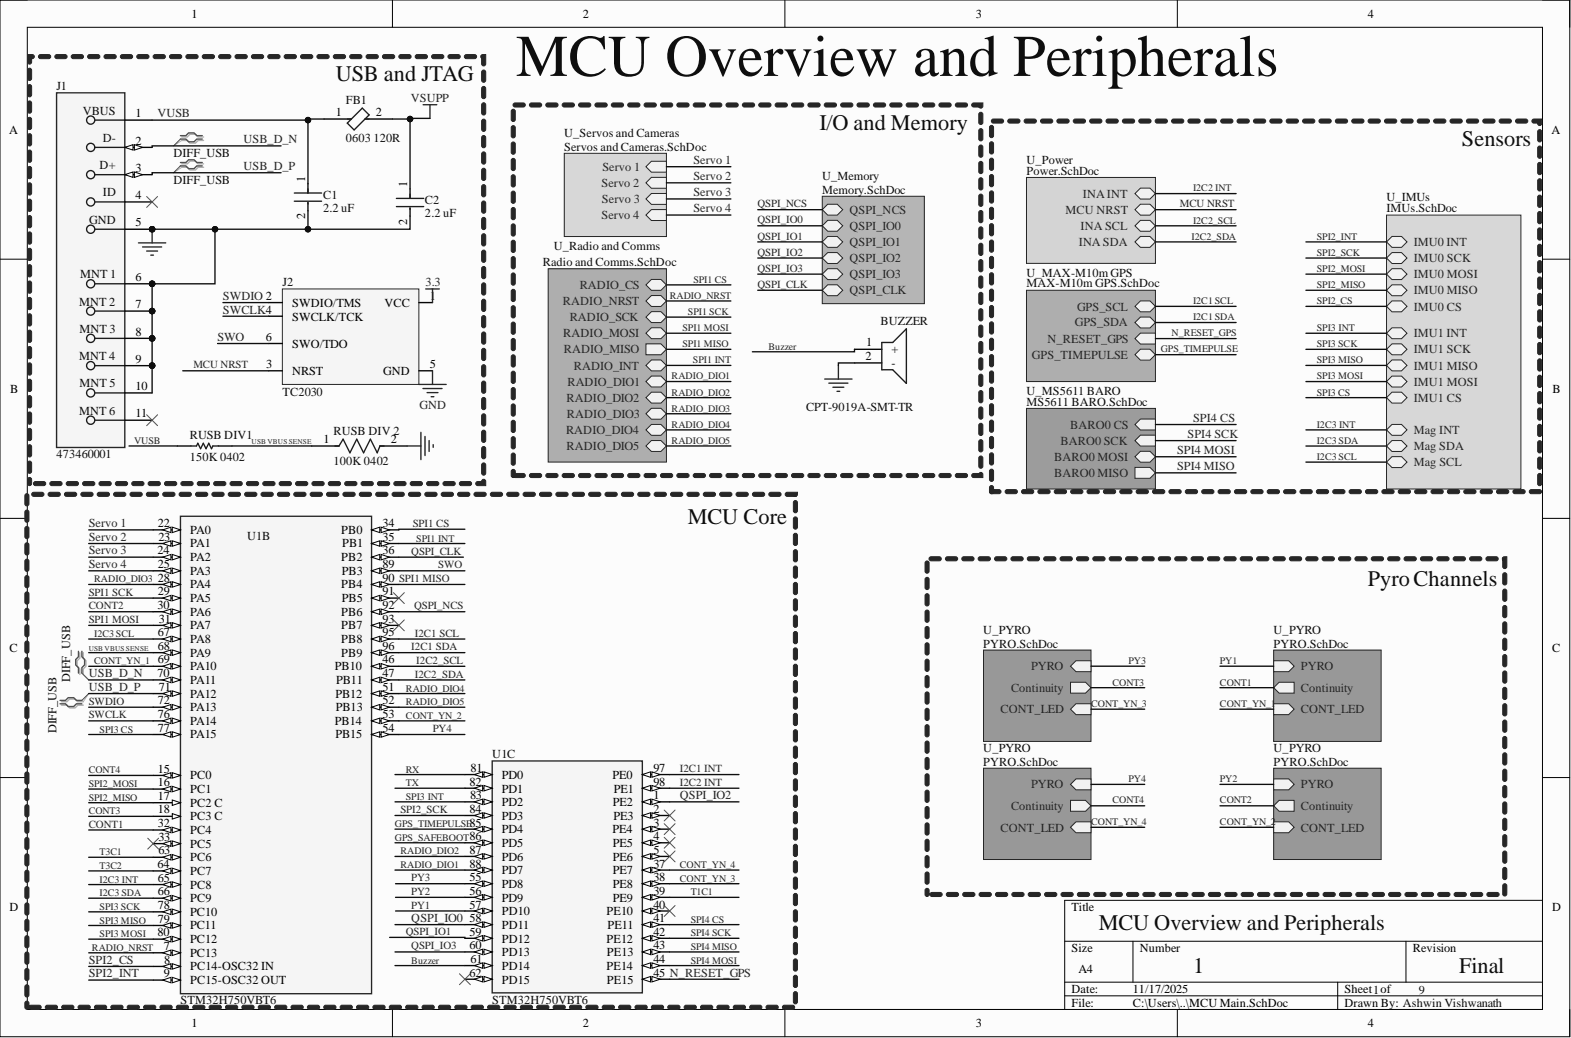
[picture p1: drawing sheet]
<svg xmlns="http://www.w3.org/2000/svg" width="292mm" height="193mm" viewBox="0 0 292 193" stroke-linecap="round" stroke-linejoin="round" font-family="sans-serif">
<defs><g id="words">
<text font-size="11" fill="#0e0e0e" x="95.9" y="14.1">MCU Overview and Peripherals</text>
<g font-size="4.1" fill="#0e0e0e">
<text x="62.4" y="15.1">USB and JTAG</text>
<text x="152.4" y="24.1">I/O and Memory</text>
<text x="271.8" y="27.1">Sensors</text>
<text x="127.9" y="97.5">MCU Core</text>
<text x="254.3" y="109">PyroChannels</text>
<text x="204.3" y="172.9">MCU Overview and Peripherals</text>
<text x="221.8" y="180.9">1</text>
<text x="271.3" y="180.9">Final</text>
</g>
<g font-size="2.3">
<text x="35.6" y="3.3">1</text>
<text x="108.4" y="3.3">2</text>
<text x="181.5" y="3.3">3</text>
<text x="254.3" y="3.3">4</text>
<text x="25.2" y="21.8">1</text>
<text x="62.4" y="21.6">1</text>
<text x="69.9" y="21.6">2</text>
<text x="1.7" y="24.9">A</text>
<text x="25.2" y="26.9">2</text>
<text x="288.5" y="24.9">A</text>
<text x="25.2" y="32">3</text>
<text x="56.8" y="33.8" transform="rotate(-90 56.8 33.8)">1</text>
<text x="75.7" y="34.8" transform="rotate(-90 75.7 34.8)">1</text>
<text x="25.2" y="37">4</text>
<text x="56.8" y="40.7" transform="rotate(-90 56.8 40.7)">2</text>
<text x="75.7" y="41.8" transform="rotate(-90 75.7 41.8)">2</text>
<text x="25.2" y="42.1">5</text>
<text x="25.2" y="52.2">6</text>
<text x="25.2" y="57.3">7</text>
<text x="54.3" y="57.1">SWDIO/TMS</text>
<text x="54.3" y="59.6">SWCLK/TCK</text>
<text x="71.5" y="57.1">VCC</text>
<text x="79.9" y="55.8">1</text>
<text x="25.2" y="62.4">8</text>
<text x="49.4" y="63.4">6</text>
<text x="54.3" y="64.7">SWO/TDO</text>
<text x="161.1" y="64.4">1</text>
<text x="165.7" y="65.7">+</text>
<text x="25.2" y="67.5">9</text>
<text x="49.5" y="68.5">3</text>
<text x="54.3" y="69.7">NRST</text>
<text x="71.2" y="69.7">GND</text>
<text x="79.9" y="68.5">5</text>
<text x="160.9" y="67">2</text>
<text x="165.7" y="68.2">-</text>
<text x="1.9" y="73">B</text>
<text x="25.2" y="72.5">10</text>
<text x="25.2" y="77.6">11</text>
<text x="288.7" y="73">B</text>
<text x="60.2" y="82.4">1</text>
<text x="72.7" y="82.4">2</text>
<text x="29.4" y="98">22</text>
<text x="29.4" y="100.5">23</text>
<text x="35.4" y="99.2">PA0</text>
<text x="35.4" y="101.8">PA1</text>
<text x="63.5" y="99.2">PB0</text>
<text x="63.6" y="101.8">PB1</text>
<text x="71.1" y="98">34</text>
<text x="71.1" y="100.5">35</text>
<text x="29.3" y="103">24</text>
<text x="29.4" y="105.6">25</text>
<text x="35.4" y="104.3">PA2</text>
<text x="35.4" y="106.9">PA3</text>
<text x="63.5" y="104.3">PB2</text>
<text x="63.5" y="106.9">PB3</text>
<text x="71.1" y="103">36</text>
<text x="71.1" y="105.6">89</text>
<text x="29.3" y="113.2">30</text>
<text x="29.4" y="108.1">28</text>
<text x="29.4" y="110.7">29</text>
<text x="35.4" y="109.4">PA4</text>
<text x="35.4" y="111.9">PA5</text>
<text x="63.5" y="109.4">PB4</text>
<text x="63.5" y="111.9">PB5</text>
<text x="71.1" y="108.1">90</text>
<text x="71.1" y="110.7">91</text>
<text x="71.1" y="113.2">92</text>
<text x="29.4" y="118.3">67</text>
<text x="29.5" y="115.7">31</text>
<text x="35.4" y="114.5">PA6</text>
<text x="35.4" y="117">PA7</text>
<text x="35.4" y="119.5">PA8</text>
<text x="63.5" y="114.5">PB6</text>
<text x="63.5" y="117">PB7</text>
<text x="63.5" y="119.5">PB8</text>
<text x="71.1" y="115.7">93</text>
<text x="71.1" y="118.3">95</text>
<text x="1.8" y="121.2">C</text>
<text x="29.3" y="125.9">70</text>
<text x="29.4" y="120.8">68</text>
<text x="29.4" y="123.3">69</text>
<text x="35.4" y="122.1">PA9</text>
<text x="35.4" y="124.6">PA10</text>
<text x="62.3" y="124.6">PB10</text>
<text x="63.5" y="122.1">PB9</text>
<text x="71.1" y="120.8">96</text>
<text x="71.1" y="123.3">46</text>
<text x="71.1" y="125.9">47</text>
<text x="288.6" y="121.2">C</text>
<text x="29.4" y="130.9">72</text>
<text x="29.5" y="128.4">71</text>
<text x="35.4" y="127.1">PA11</text>
<text x="35.4" y="129.7">PA12</text>
<text x="62.4" y="129.7">PB12</text>
<text x="62.5" y="127.1">PB11</text>
<text x="71.1" y="128.4">51</text>
<text x="71.1" y="130.9">52</text>
<text x="29.4" y="133.5">76</text>
<text x="29.4" y="136">77</text>
<text x="35.4" y="132.2">PA13</text>
<text x="35.4" y="134.7">PA14</text>
<text x="35.4" y="137.3">PA15</text>
<text x="62.3" y="134.7">PB14</text>
<text x="62.4" y="137.3">PB15</text>
<text x="62.4" y="132.2">PB13</text>
<text x="71.1" y="133.5">53</text>
<text x="71.1" y="136">54</text>
<text x="29.4" y="143.6">15</text>
<text x="87.5" y="143.5">81</text>
<text x="121.5" y="143.5">97</text>
<text x="29.4" y="146.2">16</text>
<text x="29.4" y="148.7">17</text>
<text x="35.4" y="144.9">PC0</text>
<text x="35.4" y="147.4">PC1</text>
<text x="35.4" y="150">PC2 C</text>
<text x="87.3" y="146.1">82</text>
<text x="87.4" y="148.6">83</text>
<text x="93.3" y="144.8">PD0</text>
<text x="93.3" y="147.3">PD1</text>
<text x="93.3" y="149.9">PD2</text>
<text x="113.9" y="144.8">PE0</text>
<text x="114" y="149.9">PE2</text>
<text x="114.1" y="147.3">PE1</text>
<text x="121.5" y="146.1">98</text>
<text x="121.5" y="148.6">1</text>
<text x="29.4" y="151.2">18</text>
<text x="29.4" y="153.8">32</text>
<text x="35.4" y="152.5">PC3 C</text>
<text x="35.4" y="155">PC4</text>
<text x="87.3" y="151.1">84</text>
<text x="87.3" y="153.7">85</text>
<text x="93.3" y="152.4">PD3</text>
<text x="93.3" y="154.9">PD4</text>
<text x="113.9" y="154.9">PE4</text>
<text x="114" y="152.4">PE3</text>
<text x="121.5" y="151.1">2</text>
<text x="121.5" y="153.7">3</text>
<text x="29.3" y="161.4">64</text>
<text x="29.4" y="156.3">33</text>
<text x="29.4" y="158.8">63</text>
<text x="35.4" y="157.6">PC5</text>
<text x="35.4" y="160.1">PC6</text>
<text x="87.3" y="156.2">86</text>
<text x="87.3" y="158.8">87</text>
<text x="87.3" y="161.3">88</text>
<text x="93.3" y="157.5">PD5</text>
<text x="93.3" y="160">PD6</text>
<text x="114" y="157.5">PE5</text>
<text x="114" y="160">PE6</text>
<text x="121.5" y="156.2">4</text>
<text x="121.5" y="158.8">5</text>
<text x="121.5" y="161.3">37</text>
<text x="29.4" y="163.9">65</text>
<text x="29.4" y="166.4">66</text>
<text x="35.4" y="162.6">PC7</text>
<text x="35.4" y="165.2">PC8</text>
<text x="35.4" y="167.7">PC9</text>
<text x="87.3" y="163.8">55</text>
<text x="87.3" y="166.4">56</text>
<text x="93.3" y="162.6">PD7</text>
<text x="93.3" y="165.1">PD8</text>
<text x="93.3" y="167.6">PD9</text>
<text x="114" y="162.6">PE7</text>
<text x="114" y="165.1">PE8</text>
<text x="114" y="167.6">PE9</text>
<text x="121.5" y="163.8">38</text>
<text x="121.5" y="166.4">39</text>
<text x="1.8" y="169.4">D</text>
<text x="29.4" y="169">78</text>
<text x="29.4" y="171.5">79</text>
<text x="35.4" y="170.3">PC10</text>
<text x="35.4" y="172.8">PC11</text>
<text x="87.3" y="168.9">57</text>
<text x="87.3" y="171.4">58</text>
<text x="87.3" y="174">59</text>
<text x="93.3" y="170.2">PD10</text>
<text x="93.3" y="172.7">PD11</text>
<text x="112.8" y="170.2">PE10</text>
<text x="112.9" y="172.7">PE11</text>
<text x="121.5" y="168.9">40</text>
<text x="121.5" y="171.4">41</text>
<text x="121.5" y="174">42</text>
<text x="199.2" y="169.4">Title</text>
<text x="288.6" y="169.4">D</text>
<text x="29.3" y="174.1">80</text>
<text x="30.5" y="176.6">7</text>
<text x="30.5" y="179.1">8</text>
<text x="35.4" y="175.3">PC12</text>
<text x="35.4" y="177.9">PC13</text>
<text x="87.3" y="176.5">60</text>
<text x="87.5" y="179">61</text>
<text x="93.3" y="175.2">PD12</text>
<text x="93.3" y="177.8">PD13</text>
<text x="112.8" y="175.2">PE12</text>
<text x="112.9" y="177.8">PE13</text>
<text x="121.5" y="176.5">43</text>
<text x="121.5" y="179">44</text>
<text x="199.2" y="177">Size</text>
<text x="211.9" y="177">Number</text>
<text x="262.7" y="177">Revision</text>
<text x="30.5" y="181.7">9</text>
<text x="35.4" y="180.4">PC14-OSC32 IN</text>
<text x="35.4" y="182.9">PC15-OSC32 OUT</text>
<text x="87.3" y="181.6">62</text>
<text x="93.3" y="180.3">PD14</text>
<text x="93.3" y="182.8">PD15</text>
<text x="112.8" y="180.3">PE14</text>
<text x="112.9" y="182.8">PE15</text>
<text x="121.5" y="181.6">45 N_RESET_GPS</text>
<text x="199.2" y="184.6">Date:</text>
<text x="200.5" y="180.8">A4</text>
<text x="210.7" y="184.6">11/17/2025</text>
<text x="250" y="184.6">Sheet1of</text>
<text x="35.6" y="191">1</text>
<text x="108.4" y="191">2</text>
<text x="181.5" y="191">3</text>
<text x="199.2" y="187.2">File:</text>
<text x="210.7" y="187.2">C:\Users\..\MCU Main.SchDoc</text>
<text x="250" y="187.2">Drawn By: Ashwin Vishwanath</text>
<text x="254.3" y="191">4</text>
</g>
<g font-size="2.3" fill="#0e0e0e">
<text x="10.5" y="16.7">J1</text>
<text x="15.4" y="21.3">VBUS</text>
<text x="64.3" y="19.4">FB1</text>
<text x="19.1" y="26.4">D-</text>
<text x="32.2" y="29.2">DIFF_USB</text>
<text x="64.3" y="26.5">0603</text>
<text x="69.4" y="26.5">120R</text>
<text x="104.9" y="25.4">U_Servos and Cameras</text>
<text x="104.9" y="28">Servos and Cameras.SchDoc</text>
<text x="18.5" y="31.4">D+</text>
<text x="32.2" y="34.2">DIFF_USB</text>
<text x="152.9" y="33.5">U_Memory</text>
<text x="190.9" y="30.5">U_Power</text>
<text x="190.9" y="32.5">Power.SchDoc</text>
<text x="16.6" y="41.6">GND</text>
<text x="19.1" y="36.5">ID</text>
<text x="60.1" y="36.9">C1</text>
<text x="60.1" y="39.5">2.2 uF</text>
<text x="79" y="37.9">C2</text>
<text x="79" y="40.4">2.2 uF</text>
<text x="152.9" y="36">Memory.SchDoc</text>
<text x="257.8" y="37.4">U_IMUs</text>
<text x="257.8" y="39.5">IMUs.SchDoc</text>
<text x="103" y="46.5">U_Radio and Comms</text>
<text x="14.9" y="51.7">MNT 1</text>
<text x="52.5" y="53.3">J2</text>
<text x="100.9" y="49.5">Radio and Comms.SchDoc</text>
<text x="190.9" y="51.5">U_MAX-M10m GPS</text>
<text x="190.9" y="53.4">MAX-M10m GPS.SchDoc</text>
<text x="14.7" y="56.8">MNT 2</text>
<text x="14.8" y="61.9">MNT 3</text>
<text x="163.7" y="60.4">BUZZER</text>
<text x="14.7" y="67">MNT 4</text>
<text x="14.7" y="77.1">MNT 6</text>
<text x="14.8" y="72">MNT 5</text>
<text x="52.5" y="73.5">TC2030</text>
<text x="149.9" y="76.4">CPT-9019A-SMT-TR</text>
<text x="190.9" y="73.5">U_MS5611 BARO</text>
<text x="190.9" y="75.4">MS5611 BARO.SchDoc</text>
<text x="35.3" y="81.7">RUSB DIV1</text>
<text x="62" y="80.9">RUSB DIV 2</text>
<text x="10.5" y="85.2">473460001</text>
<text x="35.3" y="85.7">150K 0402</text>
<text x="62" y="86.5">100K 0402</text>
<text x="45.9" y="100.4">U1B</text>
<text x="182.8" y="117.8">U_PYRO</text>
<text x="236.8" y="117.8">U_PYRO</text>
<text x="182.8" y="120.4">PYRO.SchDoc</text>
<text x="236.8" y="120.4">PYRO.SchDoc</text>
<text x="13" y="126.8" transform="rotate(-90 13 126.8)">DIFF_USB</text>
<text x="10.5" y="136.4" transform="rotate(-90 10.5 136.4)">DIFF_USB</text>
<text x="91.5" y="141">U1C</text>
<text x="182.8" y="139.8">U_PYRO</text>
<text x="182.8" y="142.4">PYRO.SchDoc</text>
<text x="236.8" y="139.8">U_PYRO</text>
<text x="236.8" y="142.4">PYRO.SchDoc</text>
<text x="263.8" y="184.8">9</text>
<text x="33.6" y="186.7">STM32H750VBT6</text>
<text x="91.5" y="186.6">STM32H750VBT6</text>
</g>
<g font-size="2.3" fill="#262626">
<text x="29.3" y="21.8">VUSB</text>
<text x="76.4" y="18.9">VSUPP</text>
<text x="45.3" y="26.6">USB_D_N</text>
<text x="45.3" y="31.6">USB_D_P</text>
<text x="111.8" y="34.7">Servo 2</text>
<text x="112" y="31.8">Servo 1</text>
<text x="128.9" y="30.5">Servo 1</text>
<text x="128.9" y="33.5">Servo 2</text>
<text x="111.8" y="40.7">Servo 4</text>
<text x="111.9" y="37.8">Servo 3</text>
<text x="128.9" y="36.5">Servo 3</text>
<text x="128.9" y="39.5">Servo 4</text>
<text x="157.9" y="39.7">QSPI_NCS</text>
<text x="198.1" y="39.7">MCU NRST</text>
<text x="201.3" y="36.8">INAINT</text>
<text x="157.9" y="45.7">QSPI_IO1</text>
<text x="157.9" y="42.8">QSPI_IO0</text>
<text x="200.6" y="45.7">INASDA</text>
<text x="200.9" y="42.8">INA SCL</text>
<text x="262.9" y="45.7">IMU0 INT</text>
<text x="79.1" y="53.3">3.3</text>
<text x="107.8" y="53.8">RADIO_CS</text>
<text x="157.9" y="48.8">QSPI_IO2</text>
<text x="157.9" y="51.7">QSPI_IO3</text>
<text x="262.9" y="48.8">IMU0 SCK</text>
<text x="262.9" y="51.7">IMU0 MOSI</text>
<text x="41.5" y="55.8">SWDIO 2</text>
<text x="41.5" y="58.3">SWCLK4</text>
<text x="104.7" y="56.7">RADIO_NRST</text>
<text x="105.9" y="59.7">RADIO_SCK</text>
<text x="157.9" y="54.7">QSPI_CLK</text>
<text x="200.2" y="57.7">GPS_SCL</text>
<text x="262.9" y="54.7">IMU0 MISO</text>
<text x="262.9" y="57.7">IMU0 CS</text>
<text x="40.4" y="63.4">SWO</text>
<text x="104.7" y="62.7">RADIO_MOSI</text>
<text x="104.8" y="65.7">RADIO_MISO</text>
<text x="194.8" y="63.7">N_RESET_GPS</text>
<text x="199.8" y="60.7">GPS_SDA</text>
<text x="262.9" y="62.7">IMU1 INT</text>
<text x="262.9" y="65.7">IMU1 SCK</text>
<text x="105.5" y="71.7">RADIO_DIO1</text>
<text x="106.7" y="68.7">RADIO_INT</text>
<text x="191.9" y="66.7">GPS_TIMEPULSE</text>
<text x="262.9" y="68.7">IMU1 MISO</text>
<text x="262.9" y="71.7">IMU1 MOSI</text>
<text x="78" y="76.1">GND</text>
<text x="105.3" y="74.7">RADIO_DIO2</text>
<text x="105.4" y="77.7">RADIO_DIO3</text>
<text x="262.9" y="74.7">IMU1 CS</text>
<text x="105.2" y="80.6">RADIO_DIO4</text>
<text x="105.3" y="83.7">RADIO_DIO5</text>
<text x="197.2" y="82.7">BARO0 SCK</text>
<text x="199" y="79.7">BARO0 CS</text>
<text x="220.8" y="81.4">SPI4 SCK</text>
<text x="221.8" y="78.4">SPI4 CS</text>
<text x="262.9" y="80.6">Mag INT</text>
<text x="262.9" y="83.7">Mag SDA</text>
<text x="196" y="85.7">BARO0 MOSI</text>
<text x="196" y="88.7">BARO0 MISO</text>
<text x="218.9" y="84.4">SPI4 MOSI</text>
<text x="218.9" y="87.4">SPI4 MISO</text>
<text x="262.9" y="86.6">Mag SCL</text>
<text x="16.5" y="98">Servo 1</text>
<text x="16.5" y="100.5">Servo 2</text>
<text x="16.5" y="103">Servo 3</text>
<text x="16.5" y="105.6">Servo 4</text>
<text x="16.5" y="125.9">USB_D_N</text>
<text x="191.7" y="124.6">PYRO</text>
<text x="241.9" y="124.6">PYRO</text>
<text x="16.5" y="128.4">USB_D_P</text>
<text x="188" y="128.6">Continuity</text>
<text x="241.9" y="128.6">Continuity</text>
<text x="186" y="132.6">CONT_LED</text>
<text x="241.9" y="132.6">CONT_LED</text>
<text x="126.4" y="148.6">QSPI_IO2</text>
<text x="191.7" y="146.6">PYRO</text>
<text x="241.9" y="146.6">PYRO</text>
<text x="186" y="154.6">CONT_LED</text>
<text x="188" y="150.6">Continuity</text>
<text x="241.9" y="150.6">Continuity</text>
<text x="241.9" y="154.6">CONT_LED</text>
<text x="76.5" y="171.4">QSPI_IO0</text>
<text x="16.5" y="179.1">SPI2_CS</text>
<text x="16.5" y="181.7">SPI2_INT</text>
</g>
<g font-size="2" fill="#262626">
<text x="140.9" y="38.5">QSPI_NCS</text>
<text x="140.9" y="41.5">QSPI_IO0</text>
<text x="219.4" y="38.5">MCU NRST</text>
<text x="140.9" y="44.5">QSPI_IO1</text>
<text x="140.9" y="47.5">QSPI_IO2</text>
<text x="140.9" y="50.6">QSPI_IO3</text>
<text x="140.9" y="53.5">QSPI_CLK</text>
<text x="36" y="68.5">MCU NRST</text>
<text x="76.7" y="98">SPI1 CS</text>
<text x="76.5" y="103.1">QSPI_CLK</text>
<text x="81.5" y="105.7">SWO</text>
<text x="16.5" y="110.7">SPI1 SCK</text>
<text x="16.5" y="113.3">CONT2</text>
<text x="74.2" y="108.2">SPI1 MISO</text>
<text x="77" y="113.3">QSPI_NCS</text>
<text x="16.5" y="115.8">SPI1 MOSI</text>
<text x="77.2" y="118.3">I2C1 SCL</text>
<text x="76.5" y="120.9">I2C1 SDA</text>
<text x="77.2" y="126">I2C2_SDA</text>
<text x="77.4" y="123.4">I2C2_SCL</text>
<text x="16.5" y="131">SWDIO</text>
<text x="16.5" y="133.6">SWCLK</text>
<text x="80.5" y="136.1">PY4</text>
<text x="126.4" y="143.5">I2C1 INT</text>
<text x="126.4" y="146.1">I2C2 INT</text>
<text x="16.5" y="153.9">CONT1</text>
<text x="74.4" y="151.1">SPI2_SCK</text>
<text x="76.5" y="166.4">PY2</text>
<text x="76.5" y="163.8">PY3</text>
<text x="75.5" y="173.8">QSPI_IO1</text>
<text x="76.5" y="168.9">PY1</text>
<text x="76.5" y="176.5">QSPI_IO3</text>
</g>
<g font-size="1.9" fill="#262626">
<text x="221.8" y="35.6">I2C2 INT</text>
<text x="221.8" y="41.6">I2C2_SCL</text>
<text x="221.6" y="44.5">I2C2_SDA</text>
<text x="244.8" y="44.5">SPI2_INT</text>
<text x="244.8" y="47.6">SPI2_SCK</text>
<text x="128.9" y="52.6">SPI1 CS</text>
<text x="244.8" y="50.6">SPI2_MOSI</text>
<text x="244.8" y="53.6">SPI2_MISO</text>
<text x="124.5" y="55.5">RADIO_NRST</text>
<text x="127.9" y="58.6">SPI1 SCK</text>
<text x="221.8" y="56.6">I2C1 SCL</text>
<text x="221.8" y="59.5">I2C1 SDA</text>
<text x="244.8" y="56.6">SPI2_CS</text>
<text x="126.9" y="61.5">SPI1 MOSI</text>
<text x="126.9" y="64.6">SPI1 MISO</text>
<text x="142.9" y="65">Buzzer</text>
<text x="215.8" y="65.5">GPS_TIMEPULSE</text>
<text x="217.8" y="62.6">N_RESET_GPS</text>
<text x="244.8" y="61.5">SPI3 INT</text>
<text x="244.8" y="64.6">SPI3 SCK</text>
<text x="124.9" y="70.5">RADIO_DIO1</text>
<text x="128.8" y="67.5">SPI1 INT</text>
<text x="244.8" y="67.5">SPI3 MISO</text>
<text x="244.8" y="70.5">SPI3 MOSI</text>
<text x="124.9" y="73.5">RADIO_DIO2</text>
<text x="124.9" y="76.5">RADIO_DIO3</text>
<text x="244.8" y="73.5">SPI3 CS</text>
<text x="25" y="82.5">VUSB</text>
<text x="124.9" y="79.5">RADIO_DIO4</text>
<text x="124.9" y="82.5">RADIO_DIO5</text>
<text x="244.8" y="79.5">I2C3 INT</text>
<text x="244.8" y="82.5">I2C3 SDA</text>
<text x="244.8" y="85.5">I2C3 SCL</text>
<text x="77.4" y="100.7">SPI1 INT</text>
<text x="17.5" y="108.3">RADIO_DIO3</text>
<text x="17.5" y="118.4">I2C3 SCL</text>
<text x="17.5" y="123.5">CONT_YN_1</text>
<text x="209.8" y="123.4">PY3</text>
<text x="226.8" y="123.4">PY1</text>
<text x="75.5" y="128.6">RADIO_DIO4</text>
<text x="75.5" y="131.1">RADIO_DIO5</text>
<text x="202.9" y="131.4">CONT_YN_3</text>
<text x="206.8" y="127.5">CONT3</text>
<text x="226.8" y="127.5">CONT1</text>
<text x="226.8" y="131.4">CONT_YN_1</text>
<text x="18.5" y="136.2">SPI3 CS</text>
<text x="75.5" y="133.6">CONT_YN_2</text>
<text x="16.5" y="143.8">CONT4</text>
<text x="75.5" y="143.6">RX</text>
<text x="16.5" y="146.3">SPI2_MOSI</text>
<text x="16.5" y="148.9">SPI2_MISO</text>
<text x="75.5" y="146.2">TX</text>
<text x="75.5" y="148.7">SPI3 INT</text>
<text x="206.8" y="149.4">CONT4</text>
<text x="209.8" y="145.4">PY4</text>
<text x="226.8" y="145.4">PY2</text>
<text x="226.8" y="149.4">CONT2</text>
<text x="16.5" y="151.4">CONT3</text>
<text x="73.4" y="153.8">GPS_TIMEPULSE</text>
<text x="202.9" y="153.4">CONT_YN_4</text>
<text x="226.8" y="153.4">CONT_YN_2</text>
<text x="18.5" y="159">T3C1</text>
<text x="18.5" y="161.5">T3C2</text>
<text x="73.4" y="156.3">GPS_SAFEBOOT</text>
<text x="74.4" y="161.4">RADIO_DIO1</text>
<text x="74.4" y="158.8">RADIO_DIO2</text>
<text x="126.4" y="161.4">CONT_YN_4</text>
<text x="18.5" y="164.1">I2C3 INT</text>
<text x="18.5" y="166.6">I2C3 SDA</text>
<text x="126.4" y="163.9">CONT_YN_3</text>
<text x="128.4" y="166.4">T1C1</text>
<text x="18.5" y="169.2">SPI3 SCK</text>
<text x="18.5" y="171.7">SPI3 MISO</text>
<text x="128.4" y="171.5">SPI4 CS</text>
<text x="17.1" y="176.8">RADIO_NRST</text>
<text x="18.5" y="174.2">SPI3 MOSI</text>
<text x="76.5" y="179.1">Buzzer</text>
<text x="128.4" y="174.1">SPI4 SCK</text>
<text x="128.4" y="176.6">SPI4 MISO</text>
<text x="128.4" y="179.1">SPI4 MOSI</text>
</g>
<g font-size="1.4" fill="#262626">
<text x="46.8" y="82.6">USB VBUS SENSE</text>
<text x="16.5" y="121.1">USB VBUS SENSE</text>
</g>
</g></defs>
<path d="M0 0h291.9v192.7h-291.9z" fill-rule="evenodd" fill="#fcfcfc"/>
<path d="M0 0h291.9v192.7h-291.9z" fill="none" stroke="#000" stroke-width=".19"/>
<path d="M5.1 5.1h281.7v182.6h-281.7z" fill-rule="evenodd" fill="#fcfcfc"/>
<g fill="none" stroke="#000" stroke-width=".19">
<path d="M0 0h5.1M5.1 5.1h281.7v182.6h-281.7zM73 0v5.1M145.9 0v5.1M218.9 0v5.1M286.8 0h5.1v5.1M0 48.2h5.1M286.8 48.2h5.1M0 96.4h5.1M286.8 96.4h5.1M0 144.6h5.1M286.8 144.6h5.1"/>
<path d="M198 175h88.8M210.7 175v7.6M261.4 175v7.6M286.8 167.4h-88.8v20.3M73 187.7v5M145.9 187.7v5M198 182.6h88.8M198 185.1h88.8M218.9 187.7v5M248.7 182.6v5.1M291.9 187.7v5"/>
</g>
<path d="M190.9 75.9h23.9v15h-23.9z" fill-rule="evenodd" fill="#9c9c9c"/>
<path d="M190.9 75.9h23.9v15h-23.9z" fill="none" stroke="#262626" stroke-width=".19"/>
<path d="M211 78.9l1-1h2.8v2h-2.8z" fill-rule="evenodd" fill="#f0f0f0"/>
<path d="M211 78.9l1-1h2.8v2h-2.8z" fill="none" stroke="#262626" stroke-width=".19"/>
<path d="M211 81.9l1-1h2.8v2h-2.8z" fill-rule="evenodd" fill="#f0f0f0"/>
<path d="M211 81.9l1-1h2.8v2h-2.8z" fill="none" stroke="#262626" stroke-width=".19"/>
<path d="M211 84.9l1-1h1.8l1 1-1 1h-1.8z" fill-rule="evenodd" fill="#f0f0f0"/>
<path d="M211 84.9l1-1h1.8l1 1-1 1h-1.8z" fill="none" stroke="#262626" stroke-width=".19"/>
<path d="M211 86.9h2.8l1 1-1 1h-2.8z" fill-rule="evenodd" fill="#f0f0f0"/>
<path d="M211 86.9h2.8l1 1-1 1h-2.8z" fill="none" stroke="#262626" stroke-width=".19"/>
<path d="M104.9 28.5h19v15.5h-19z" fill-rule="evenodd" fill="#d7d7d7"/>
<path d="M104.9 28.5h19v15.5h-19z" fill="none" stroke="#262626" stroke-width=".19"/>
<path d="M120.1 31l1-1h2.8v2h-2.8z" fill-rule="evenodd" fill="#f0f0f0"/>
<path d="M120.1 31l1-1h2.8v2h-2.8z" fill="none" stroke="#262626" stroke-width=".19"/>
<path d="M120.1 37l1-1h2.8v2h-2.8z" fill-rule="evenodd" fill="#f0f0f0"/>
<path d="M120.1 37l1-1h2.8v2h-2.8z" fill="none" stroke="#262626" stroke-width=".19"/>
<path d="M120.1 40l1-1h2.8v2h-2.8z" fill-rule="evenodd" fill="#f0f0f0"/>
<path d="M120.1 40l1-1h2.8v2h-2.8z" fill="none" stroke="#262626" stroke-width=".19"/>
<path d="M120.1 34l1-1h2.8v2h-2.8z" fill-rule="evenodd" fill="#f0f0f0"/>
<path d="M120.1 34l1-1h2.8v2h-2.8z" fill="none" stroke="#262626" stroke-width=".19"/>
<path d="M33.6 96h35.5v88.7h-35.5z" fill-rule="evenodd" fill="#f5f5f5"/>
<path d="M33.6 96h35.5v88.7h-35.5z" fill="none" stroke="#262626" stroke-width=".25"/>
<path d="M28.5 144.2h5.1" fill="none" stroke="#000" stroke-width=".25"/>
<path d="M32 143.6l1.6 .6-1.6 .5z" fill="#fbfbfb"/>
<path d="M32 143.6l1.6 .6-1.6 .5z" fill="none" stroke="#000" stroke-width=".19"/>
<path d="M30.3 144.2l1.5-.6v1.1z" fill="#fbfbfb"/>
<path d="M30.3 144.2l1.5-.6v1.1z" fill="none" stroke="#000" stroke-width=".19"/>
<path d="M28.5 146.7h5.1" fill="none" stroke="#000" stroke-width=".25"/>
<path d="M32 146.2l1.6 .5-1.6 .5z" fill="#fbfbfb"/>
<path d="M32 146.2l1.6 .5-1.6 .5z" fill="none" stroke="#000" stroke-width=".19"/>
<path d="M30.3 146.7l1.5-.5v1z" fill="#fbfbfb"/>
<path d="M30.3 146.7l1.5-.5v1z" fill="none" stroke="#000" stroke-width=".19"/>
<path d="M28.5 149.2h5.1" fill="none" stroke="#000" stroke-width=".25"/>
<path d="M32 148.7l1.6 .5-1.6 .5z" fill="#fbfbfb"/>
<path d="M32 148.7l1.6 .5-1.6 .5z" fill="none" stroke="#000" stroke-width=".19"/>
<path d="M28.5 151.8h5.1" fill="none" stroke="#000" stroke-width=".25"/>
<path d="M32 151.3l1.6 .5-1.6 .5z" fill="#fbfbfb"/>
<path d="M32 151.3l1.6 .5-1.6 .5z" fill="none" stroke="#000" stroke-width=".19"/>
<path d="M28.5 154.3h5.1" fill="none" stroke="#000" stroke-width=".25"/>
<path d="M32 153.8l1.6 .5-1.6 .5z" fill="#fbfbfb"/>
<path d="M32 153.8l1.6 .5-1.6 .5z" fill="none" stroke="#000" stroke-width=".19"/>
<path d="M30.3 154.3l1.5-.5v1z" fill="#fbfbfb"/>
<path d="M30.3 154.3l1.5-.5v1z" fill="none" stroke="#000" stroke-width=".19"/>
<path d="M28.5 156.8h5.1" fill="none" stroke="#000" stroke-width=".25"/>
<path d="M32 156.3l1.6 .5-1.6 .5z" fill="#fbfbfb"/>
<path d="M32 156.3l1.6 .5-1.6 .5z" fill="none" stroke="#000" stroke-width=".19"/>
<path d="M30.3 156.8l1.5-.5v1z" fill="#fbfbfb"/>
<path d="M30.3 156.8l1.5-.5v1z" fill="none" stroke="#000" stroke-width=".19"/>
<path d="M28.5 159.4h5.1" fill="none" stroke="#000" stroke-width=".25"/>
<path d="M32 158.9l1.6 .5-1.6 .5z" fill="#fbfbfb"/>
<path d="M32 158.9l1.6 .5-1.6 .5z" fill="none" stroke="#000" stroke-width=".19"/>
<path d="M30.3 159.4l1.5-.5v1z" fill="#fbfbfb"/>
<path d="M30.3 159.4l1.5-.5v1z" fill="none" stroke="#000" stroke-width=".19"/>
<path d="M28.5 161.9h5.1" fill="none" stroke="#000" stroke-width=".25"/>
<path d="M32 161.4l1.6 .5-1.6 .5z" fill="#fbfbfb"/>
<path d="M32 161.4l1.6 .5-1.6 .5z" fill="none" stroke="#000" stroke-width=".19"/>
<path d="M30.3 161.9l1.5-.5v1z" fill="#fbfbfb"/>
<path d="M30.3 161.9l1.5-.5v1z" fill="none" stroke="#000" stroke-width=".19"/>
<path d="M28.5 164.4h5.1" fill="none" stroke="#000" stroke-width=".25"/>
<path d="M32 163.9l1.6 .5-1.6 .6z" fill="#fbfbfb"/>
<path d="M32 163.9l1.6 .5-1.6 .6z" fill="none" stroke="#000" stroke-width=".19"/>
<path d="M30.3 164.4l1.5-.5v1.1z" fill="#fbfbfb"/>
<path d="M30.3 164.4l1.5-.5v1.1z" fill="none" stroke="#000" stroke-width=".19"/>
<path d="M28.5 167h5.1" fill="none" stroke="#000" stroke-width=".25"/>
<path d="M32 166.5l1.6 .5-1.6 .5z" fill="#fbfbfb"/>
<path d="M32 166.5l1.6 .5-1.6 .5z" fill="none" stroke="#000" stroke-width=".19"/>
<path d="M30.3 167l1.5-.5v1z" fill="#fbfbfb"/>
<path d="M30.3 167l1.5-.5v1z" fill="none" stroke="#000" stroke-width=".19"/>
<path d="M28.5 169.5h5.1" fill="none" stroke="#000" stroke-width=".25"/>
<path d="M32 169l1.6 .5-1.6 .5z" fill="#fbfbfb"/>
<path d="M32 169l1.6 .5-1.6 .5z" fill="none" stroke="#000" stroke-width=".19"/>
<path d="M30.3 169.5l1.5-.5v1z" fill="#fbfbfb"/>
<path d="M30.3 169.5l1.5-.5v1z" fill="none" stroke="#000" stroke-width=".19"/>
<path d="M28.5 172.1h5.1" fill="none" stroke="#000" stroke-width=".25"/>
<path d="M32 171.5l1.6 .6-1.6 .5z" fill="#fbfbfb"/>
<path d="M32 171.5l1.6 .6-1.6 .5z" fill="none" stroke="#000" stroke-width=".19"/>
<path d="M30.3 172.1l1.5-.6v1.1z" fill="#fbfbfb"/>
<path d="M30.3 172.1l1.5-.6v1.1z" fill="none" stroke="#000" stroke-width=".19"/>
<path d="M28.5 174.6h5.1" fill="none" stroke="#000" stroke-width=".25"/>
<path d="M32 174.1l1.6 .5-1.6 .5z" fill="#fbfbfb"/>
<path d="M32 174.1l1.6 .5-1.6 .5z" fill="none" stroke="#000" stroke-width=".19"/>
<path d="M30.3 174.6l1.5-.5v1z" fill="#fbfbfb"/>
<path d="M30.3 174.6l1.5-.5v1z" fill="none" stroke="#000" stroke-width=".19"/>
<path d="M28.5 177.1h5.1" fill="none" stroke="#000" stroke-width=".25"/>
<path d="M32 176.6l1.6 .5-1.6 .5z" fill="#fbfbfb"/>
<path d="M32 176.6l1.6 .5-1.6 .5z" fill="none" stroke="#000" stroke-width=".19"/>
<path d="M30.3 177.1l1.5-.5v1z" fill="#fbfbfb"/>
<path d="M30.3 177.1l1.5-.5v1z" fill="none" stroke="#000" stroke-width=".19"/>
<path d="M28.5 179.7h5.1" fill="none" stroke="#000" stroke-width=".25"/>
<path d="M32 179.2l1.6 .5-1.6 .5z" fill="#fbfbfb"/>
<path d="M32 179.2l1.6 .5-1.6 .5z" fill="none" stroke="#000" stroke-width=".19"/>
<path d="M30.3 179.7l1.5-.5v1z" fill="#fbfbfb"/>
<path d="M30.3 179.7l1.5-.5v1z" fill="none" stroke="#000" stroke-width=".19"/>
<path d="M28.5 182.2h5.1" fill="none" stroke="#000" stroke-width=".25"/>
<path d="M32 181.7l1.6 .5-1.6 .5z" fill="#fbfbfb"/>
<path d="M32 181.7l1.6 .5-1.6 .5z" fill="none" stroke="#000" stroke-width=".19"/>
<path d="M30.3 182.2l1.5-.5v1z" fill="#fbfbfb"/>
<path d="M30.3 182.2l1.5-.5v1z" fill="none" stroke="#000" stroke-width=".19"/>
<path d="M28.5 98.5h5.1" fill="none" stroke="#000" stroke-width=".25"/>
<path d="M32 98l1.6 .5-1.6 .5z" fill="#fbfbfb"/>
<path d="M32 98l1.6 .5-1.6 .5z" fill="none" stroke="#000" stroke-width=".19"/>
<path d="M30.3 98.5l1.5-.5v1z" fill="#fbfbfb"/>
<path d="M30.3 98.5l1.5-.5v1z" fill="none" stroke="#000" stroke-width=".19"/>
<path d="M28.5 101h5.1" fill="none" stroke="#000" stroke-width=".25"/>
<path d="M32 100.5l1.6 .5-1.6 .6z" fill="#fbfbfb"/>
<path d="M32 100.5l1.6 .5-1.6 .6z" fill="none" stroke="#000" stroke-width=".19"/>
<path d="M30.3 101l1.5-.5v1.1z" fill="#fbfbfb"/>
<path d="M30.3 101l1.5-.5v1.1z" fill="none" stroke="#000" stroke-width=".19"/>
<path d="M28.5 103.6h5.1" fill="none" stroke="#000" stroke-width=".25"/>
<path d="M32 103.1l1.6 .5-1.6 .5z" fill="#fbfbfb"/>
<path d="M32 103.1l1.6 .5-1.6 .5z" fill="none" stroke="#000" stroke-width=".19"/>
<path d="M30.3 103.6l1.5-.5v1z" fill="#fbfbfb"/>
<path d="M30.3 103.6l1.5-.5v1z" fill="none" stroke="#000" stroke-width=".19"/>
<path d="M28.5 106.1h5.1" fill="none" stroke="#000" stroke-width=".25"/>
<path d="M32 105.6l1.6 .5-1.6 .5z" fill="#fbfbfb"/>
<path d="M32 105.6l1.6 .5-1.6 .5z" fill="none" stroke="#000" stroke-width=".19"/>
<path d="M30.3 106.1l1.5-.5v1z" fill="#fbfbfb"/>
<path d="M30.3 106.1l1.5-.5v1z" fill="none" stroke="#000" stroke-width=".19"/>
<path d="M28.5 108.7h5.1" fill="none" stroke="#000" stroke-width=".25"/>
<path d="M32 108.1l1.6 .6-1.6 .5z" fill="#fbfbfb"/>
<path d="M32 108.1l1.6 .6-1.6 .5z" fill="none" stroke="#000" stroke-width=".19"/>
<path d="M30.3 108.7l1.5-.6v1.1z" fill="#fbfbfb"/>
<path d="M30.3 108.7l1.5-.6v1.1z" fill="none" stroke="#000" stroke-width=".19"/>
<path d="M28.5 111.2h5.1" fill="none" stroke="#000" stroke-width=".25"/>
<path d="M32 110.7l1.6 .5-1.6 .5z" fill="#fbfbfb"/>
<path d="M32 110.7l1.6 .5-1.6 .5z" fill="none" stroke="#000" stroke-width=".19"/>
<path d="M30.3 111.2l1.5-.5v1z" fill="#fbfbfb"/>
<path d="M30.3 111.2l1.5-.5v1z" fill="none" stroke="#000" stroke-width=".19"/>
<path d="M28.5 113.7h5.1" fill="none" stroke="#000" stroke-width=".25"/>
<path d="M32 113.2l1.6 .5-1.6 .5z" fill="#fbfbfb"/>
<path d="M32 113.2l1.6 .5-1.6 .5z" fill="none" stroke="#000" stroke-width=".19"/>
<path d="M30.3 113.7l1.5-.5v1z" fill="#fbfbfb"/>
<path d="M30.3 113.7l1.5-.5v1z" fill="none" stroke="#000" stroke-width=".19"/>
<path d="M28.5 116.3h5.1" fill="none" stroke="#000" stroke-width=".25"/>
<path d="M32 115.8l1.6 .5-1.6 .5z" fill="#fbfbfb"/>
<path d="M32 115.8l1.6 .5-1.6 .5z" fill="none" stroke="#000" stroke-width=".19"/>
<path d="M30.3 116.3l1.5-.5v1z" fill="#fbfbfb"/>
<path d="M30.3 116.3l1.5-.5v1z" fill="none" stroke="#000" stroke-width=".19"/>
<path d="M28.5 118.8h5.1" fill="none" stroke="#000" stroke-width=".25"/>
<path d="M32 118.3l1.6 .5-1.6 .5z" fill="#fbfbfb"/>
<path d="M32 118.3l1.6 .5-1.6 .5z" fill="none" stroke="#000" stroke-width=".19"/>
<path d="M30.3 118.8l1.5-.5v1z" fill="#fbfbfb"/>
<path d="M30.3 118.8l1.5-.5v1z" fill="none" stroke="#000" stroke-width=".19"/>
<path d="M28.5 121.3h5.1" fill="none" stroke="#000" stroke-width=".25"/>
<path d="M32 120.8l1.6 .5-1.6 .5z" fill="#fbfbfb"/>
<path d="M32 120.8l1.6 .5-1.6 .5z" fill="none" stroke="#000" stroke-width=".19"/>
<path d="M30.3 121.3l1.5-.5v1z" fill="#fbfbfb"/>
<path d="M30.3 121.3l1.5-.5v1z" fill="none" stroke="#000" stroke-width=".19"/>
<path d="M28.5 123.9h5.1" fill="none" stroke="#000" stroke-width=".25"/>
<path d="M32 123.4l1.6 .5-1.6 .5z" fill="#fbfbfb"/>
<path d="M32 123.4l1.6 .5-1.6 .5z" fill="none" stroke="#000" stroke-width=".19"/>
<path d="M30.3 123.9l1.5-.5v1z" fill="#fbfbfb"/>
<path d="M30.3 123.9l1.5-.5v1z" fill="none" stroke="#000" stroke-width=".19"/>
<path d="M28.5 126.4h5.1" fill="none" stroke="#000" stroke-width=".25"/>
<path d="M32 125.9l1.6 .5-1.6 .5z" fill="#fbfbfb"/>
<path d="M32 125.9l1.6 .5-1.6 .5z" fill="none" stroke="#000" stroke-width=".19"/>
<path d="M30.3 126.4l1.5-.5v1z" fill="#fbfbfb"/>
<path d="M30.3 126.4l1.5-.5v1z" fill="none" stroke="#000" stroke-width=".19"/>
<path d="M28.5 128.9h5.1" fill="none" stroke="#000" stroke-width=".25"/>
<path d="M32 128.4l1.6 .5-1.6 .5z" fill="#fbfbfb"/>
<path d="M32 128.4l1.6 .5-1.6 .5z" fill="none" stroke="#000" stroke-width=".19"/>
<path d="M30.3 128.9l1.5-.5v1z" fill="#fbfbfb"/>
<path d="M30.3 128.9l1.5-.5v1z" fill="none" stroke="#000" stroke-width=".19"/>
<path d="M28.5 131.5h5.1" fill="none" stroke="#000" stroke-width=".25"/>
<path d="M32 131l1.6 .5-1.6 .5z" fill="#fbfbfb"/>
<path d="M32 131l1.6 .5-1.6 .5z" fill="none" stroke="#000" stroke-width=".19"/>
<path d="M30.3 131.5l1.5-.5v1z" fill="#fbfbfb"/>
<path d="M30.3 131.5l1.5-.5v1z" fill="none" stroke="#000" stroke-width=".19"/>
<path d="M28.5 134h5.1" fill="none" stroke="#000" stroke-width=".25"/>
<path d="M32 133.5l1.6 .5-1.6 .5z" fill="#fbfbfb"/>
<path d="M32 133.5l1.6 .5-1.6 .5z" fill="none" stroke="#000" stroke-width=".19"/>
<path d="M30.3 134l1.5-.5v1z" fill="#fbfbfb"/>
<path d="M30.3 134l1.5-.5v1z" fill="none" stroke="#000" stroke-width=".19"/>
<path d="M28.5 136.5h5.1" fill="none" stroke="#000" stroke-width=".25"/>
<path d="M32 136l1.6 .5-1.6 .6z" fill="#fbfbfb"/>
<path d="M32 136l1.6 .5-1.6 .6z" fill="none" stroke="#000" stroke-width=".19"/>
<path d="M30.3 136.5l1.5-.5v1.1z" fill="#fbfbfb"/>
<path d="M30.3 136.5l1.5-.5v1.1z" fill="none" stroke="#000" stroke-width=".19"/>
<path d="M69.1 98.5h5.1" fill="none" stroke="#000" stroke-width=".25"/>
<path d="M69.1 98.5l1.5-.5v1z" fill="#fbfbfb"/>
<path d="M69.1 98.5l1.5-.5v1z" fill="none" stroke="#000" stroke-width=".19"/>
<path d="M70.9 98l1.5 .5-1.5 .5z" fill="#fbfbfb"/>
<path d="M70.9 98l1.5 .5-1.5 .5z" fill="none" stroke="#000" stroke-width=".19"/>
<path d="M69.1 101h5.1" fill="none" stroke="#000" stroke-width=".25"/>
<path d="M69.1 101l1.5-.5v1.1z" fill="#fbfbfb"/>
<path d="M69.1 101l1.5-.5v1.1z" fill="none" stroke="#000" stroke-width=".19"/>
<path d="M70.9 100.5l1.5 .5-1.5 .6z" fill="#fbfbfb"/>
<path d="M70.9 100.5l1.5 .5-1.5 .6z" fill="none" stroke="#000" stroke-width=".19"/>
<path d="M69.1 103.6h5.1" fill="none" stroke="#000" stroke-width=".25"/>
<path d="M69.1 103.6l1.5-.5v1z" fill="#fbfbfb"/>
<path d="M69.1 103.6l1.5-.5v1z" fill="none" stroke="#000" stroke-width=".19"/>
<path d="M70.9 103.1l1.5 .5-1.5 .5z" fill="#fbfbfb"/>
<path d="M70.9 103.1l1.5 .5-1.5 .5z" fill="none" stroke="#000" stroke-width=".19"/>
<path d="M69.1 106.1h5.1" fill="none" stroke="#000" stroke-width=".25"/>
<path d="M69.1 106.1l1.5-.5v1z" fill="#fbfbfb"/>
<path d="M69.1 106.1l1.5-.5v1z" fill="none" stroke="#000" stroke-width=".19"/>
<path d="M70.9 105.6l1.5 .5-1.5 .5z" fill="#fbfbfb"/>
<path d="M70.9 105.6l1.5 .5-1.5 .5z" fill="none" stroke="#000" stroke-width=".19"/>
<path d="M69.1 108.7h5.1" fill="none" stroke="#000" stroke-width=".25"/>
<path d="M69.1 108.7l1.5-.6v1.1z" fill="#fbfbfb"/>
<path d="M69.1 108.7l1.5-.6v1.1z" fill="none" stroke="#000" stroke-width=".19"/>
<path d="M70.9 108.1l1.5 .6-1.5 .5z" fill="#fbfbfb"/>
<path d="M70.9 108.1l1.5 .6-1.5 .5z" fill="none" stroke="#000" stroke-width=".19"/>
<path d="M69.1 111.2h5.1" fill="none" stroke="#000" stroke-width=".25"/>
<path d="M69.1 111.2l1.5-.5v1z" fill="#fbfbfb"/>
<path d="M69.1 111.2l1.5-.5v1z" fill="none" stroke="#000" stroke-width=".19"/>
<path d="M70.9 110.7l1.5 .5-1.5 .5z" fill="#fbfbfb"/>
<path d="M70.9 110.7l1.5 .5-1.5 .5z" fill="none" stroke="#000" stroke-width=".19"/>
<path d="M69.1 113.7h5.1" fill="none" stroke="#000" stroke-width=".25"/>
<path d="M69.1 113.7l1.5-.5v1z" fill="#fbfbfb"/>
<path d="M69.1 113.7l1.5-.5v1z" fill="none" stroke="#000" stroke-width=".19"/>
<path d="M70.9 113.2l1.5 .5-1.5 .5z" fill="#fbfbfb"/>
<path d="M70.9 113.2l1.5 .5-1.5 .5z" fill="none" stroke="#000" stroke-width=".19"/>
<path d="M69.1 116.3h5.1" fill="none" stroke="#000" stroke-width=".25"/>
<path d="M69.1 116.3l1.5-.5v1z" fill="#fbfbfb"/>
<path d="M69.1 116.3l1.5-.5v1z" fill="none" stroke="#000" stroke-width=".19"/>
<path d="M70.9 115.8l1.5 .5-1.5 .5z" fill="#fbfbfb"/>
<path d="M70.9 115.8l1.5 .5-1.5 .5z" fill="none" stroke="#000" stroke-width=".19"/>
<path d="M69.1 118.8h5.1" fill="none" stroke="#000" stroke-width=".25"/>
<path d="M69.1 118.8l1.5-.5v1z" fill="#fbfbfb"/>
<path d="M69.1 118.8l1.5-.5v1z" fill="none" stroke="#000" stroke-width=".19"/>
<path d="M70.9 118.3l1.5 .5-1.5 .5z" fill="#fbfbfb"/>
<path d="M70.9 118.3l1.5 .5-1.5 .5z" fill="none" stroke="#000" stroke-width=".19"/>
<path d="M69.1 121.3h5.1" fill="none" stroke="#000" stroke-width=".25"/>
<path d="M69.1 121.3l1.5-.5v1z" fill="#fbfbfb"/>
<path d="M69.1 121.3l1.5-.5v1z" fill="none" stroke="#000" stroke-width=".19"/>
<path d="M70.9 120.8l1.5 .5-1.5 .5z" fill="#fbfbfb"/>
<path d="M70.9 120.8l1.5 .5-1.5 .5z" fill="none" stroke="#000" stroke-width=".19"/>
<path d="M69.1 123.9h5.1" fill="none" stroke="#000" stroke-width=".25"/>
<path d="M69.1 123.9l1.5-.5v1z" fill="#fbfbfb"/>
<path d="M69.1 123.9l1.5-.5v1z" fill="none" stroke="#000" stroke-width=".19"/>
<path d="M70.9 123.4l1.5 .5-1.5 .5z" fill="#fbfbfb"/>
<path d="M70.9 123.4l1.5 .5-1.5 .5z" fill="none" stroke="#000" stroke-width=".19"/>
<path d="M69.1 126.4h5.1" fill="none" stroke="#000" stroke-width=".25"/>
<path d="M69.1 126.4l1.5-.5v1z" fill="#fbfbfb"/>
<path d="M69.1 126.4l1.5-.5v1z" fill="none" stroke="#000" stroke-width=".19"/>
<path d="M70.9 125.9l1.5 .5-1.5 .5z" fill="#fbfbfb"/>
<path d="M70.9 125.9l1.5 .5-1.5 .5z" fill="none" stroke="#000" stroke-width=".19"/>
<path d="M69.1 128.9h5.1" fill="none" stroke="#000" stroke-width=".25"/>
<path d="M69.1 128.9l1.5-.5v1z" fill="#fbfbfb"/>
<path d="M69.1 128.9l1.5-.5v1z" fill="none" stroke="#000" stroke-width=".19"/>
<path d="M70.9 128.4l1.5 .5-1.5 .5z" fill="#fbfbfb"/>
<path d="M70.9 128.4l1.5 .5-1.5 .5z" fill="none" stroke="#000" stroke-width=".19"/>
<path d="M69.1 131.5h5.1" fill="none" stroke="#000" stroke-width=".25"/>
<path d="M69.1 131.5l1.5-.5v1z" fill="#fbfbfb"/>
<path d="M69.1 131.5l1.5-.5v1z" fill="none" stroke="#000" stroke-width=".19"/>
<path d="M70.9 131l1.5 .5-1.5 .5z" fill="#fbfbfb"/>
<path d="M70.9 131l1.5 .5-1.5 .5z" fill="none" stroke="#000" stroke-width=".19"/>
<path d="M69.1 134h5.1" fill="none" stroke="#000" stroke-width=".25"/>
<path d="M69.1 134l1.5-.5v1z" fill="#fbfbfb"/>
<path d="M69.1 134l1.5-.5v1z" fill="none" stroke="#000" stroke-width=".19"/>
<path d="M70.9 133.5l1.5 .5-1.5 .5z" fill="#fbfbfb"/>
<path d="M70.9 133.5l1.5 .5-1.5 .5z" fill="none" stroke="#000" stroke-width=".19"/>
<path d="M69.1 136.5h5.1" fill="none" stroke="#000" stroke-width=".25"/>
<path d="M69.1 136.5l1.5-.5v1.1z" fill="#fbfbfb"/>
<path d="M69.1 136.5l1.5-.5v1.1z" fill="none" stroke="#000" stroke-width=".19"/>
<path d="M70.9 136l1.5 .5-1.5 .6z" fill="#fbfbfb"/>
<path d="M70.9 136l1.5 .5-1.5 .6z" fill="none" stroke="#000" stroke-width=".19"/>
<path d="M91.5 141.5h27.9v43.1h-27.9z" fill-rule="evenodd" fill="#f5f5f5"/>
<path d="M91.5 141.5h27.9v43.1h-27.9z" fill="none" stroke="#262626" stroke-width=".25"/>
<path d="M119.4 144h5.1" fill="none" stroke="#000" stroke-width=".25"/>
<path d="M119.4 144l1.6-.5v1z" fill="#fbfbfb"/>
<path d="M119.4 144l1.6-.5v1z" fill="none" stroke="#000" stroke-width=".19"/>
<path d="M121.2 143.5l1.5 .5-1.5 .5z" fill="#fbfbfb"/>
<path d="M121.2 143.5l1.5 .5-1.5 .5z" fill="none" stroke="#000" stroke-width=".19"/>
<path d="M119.4 146.5h5.1" fill="none" stroke="#000" stroke-width=".25"/>
<path d="M119.4 146.5l1.6-.5v1z" fill="#fbfbfb"/>
<path d="M119.4 146.5l1.6-.5v1z" fill="none" stroke="#000" stroke-width=".19"/>
<path d="M121.2 146l1.5 .5-1.5 .5z" fill="#fbfbfb"/>
<path d="M121.2 146l1.5 .5-1.5 .5z" fill="none" stroke="#000" stroke-width=".19"/>
<path d="M119.4 149.1h5.1" fill="none" stroke="#000" stroke-width=".25"/>
<path d="M119.4 149.1l1.6-.5v1z" fill="#fbfbfb"/>
<path d="M119.4 149.1l1.6-.5v1z" fill="none" stroke="#000" stroke-width=".19"/>
<path d="M121.2 148.6l1.5 .5-1.5 .5z" fill="#fbfbfb"/>
<path d="M121.2 148.6l1.5 .5-1.5 .5z" fill="none" stroke="#000" stroke-width=".19"/>
<path d="M119.4 151.6h5.1" fill="none" stroke="#000" stroke-width=".25"/>
<path d="M119.4 151.6l1.6-.5v1z" fill="#fbfbfb"/>
<path d="M119.4 151.6l1.6-.5v1z" fill="none" stroke="#000" stroke-width=".19"/>
<path d="M121.2 151.1l1.5 .5-1.5 .5z" fill="#fbfbfb"/>
<path d="M121.2 151.1l1.5 .5-1.5 .5z" fill="none" stroke="#000" stroke-width=".19"/>
<path d="M119.4 154.1h5.1" fill="none" stroke="#000" stroke-width=".25"/>
<path d="M119.4 154.1l1.6-.5v1z" fill="#fbfbfb"/>
<path d="M119.4 154.1l1.6-.5v1z" fill="none" stroke="#000" stroke-width=".19"/>
<path d="M121.2 153.6l1.5 .5-1.5 .5z" fill="#fbfbfb"/>
<path d="M121.2 153.6l1.5 .5-1.5 .5z" fill="none" stroke="#000" stroke-width=".19"/>
<path d="M119.4 156.7h5.1" fill="none" stroke="#000" stroke-width=".25"/>
<path d="M119.4 156.7l1.6-.5v1z" fill="#fbfbfb"/>
<path d="M119.4 156.7l1.6-.5v1z" fill="none" stroke="#000" stroke-width=".19"/>
<path d="M121.2 156.2l1.5 .5-1.5 .5z" fill="#fbfbfb"/>
<path d="M121.2 156.2l1.5 .5-1.5 .5z" fill="none" stroke="#000" stroke-width=".19"/>
<path d="M119.4 159.2h5.1" fill="none" stroke="#000" stroke-width=".25"/>
<path d="M119.4 159.2l1.6-.5v1z" fill="#fbfbfb"/>
<path d="M119.4 159.2l1.6-.5v1z" fill="none" stroke="#000" stroke-width=".19"/>
<path d="M121.2 158.7l1.5 .5-1.5 .5z" fill="#fbfbfb"/>
<path d="M121.2 158.7l1.5 .5-1.5 .5z" fill="none" stroke="#000" stroke-width=".19"/>
<path d="M119.4 161.7h5.1" fill="none" stroke="#000" stroke-width=".25"/>
<path d="M119.4 161.7l1.6-.5v1.1z" fill="#fbfbfb"/>
<path d="M119.4 161.7l1.6-.5v1.1z" fill="none" stroke="#000" stroke-width=".19"/>
<path d="M121.2 161.2l1.5 .5-1.5 .6z" fill="#fbfbfb"/>
<path d="M121.2 161.2l1.5 .5-1.5 .6z" fill="none" stroke="#000" stroke-width=".19"/>
<path d="M119.4 164.3h5.1" fill="none" stroke="#000" stroke-width=".25"/>
<path d="M119.4 164.3l1.6-.5v1z" fill="#fbfbfb"/>
<path d="M119.4 164.3l1.6-.5v1z" fill="none" stroke="#000" stroke-width=".19"/>
<path d="M121.2 163.8l1.5 .5-1.5 .5z" fill="#fbfbfb"/>
<path d="M121.2 163.8l1.5 .5-1.5 .5z" fill="none" stroke="#000" stroke-width=".19"/>
<path d="M119.4 166.8h5.1" fill="none" stroke="#000" stroke-width=".25"/>
<path d="M119.4 166.8l1.6-.5v1z" fill="#fbfbfb"/>
<path d="M119.4 166.8l1.6-.5v1z" fill="none" stroke="#000" stroke-width=".19"/>
<path d="M121.2 166.3l1.5 .5-1.5 .5z" fill="#fbfbfb"/>
<path d="M121.2 166.3l1.5 .5-1.5 .5z" fill="none" stroke="#000" stroke-width=".19"/>
<path d="M119.4 169.4h5.1" fill="none" stroke="#000" stroke-width=".25"/>
<path d="M119.4 169.4l1.6-.5v1z" fill="#fbfbfb"/>
<path d="M119.4 169.4l1.6-.5v1z" fill="none" stroke="#000" stroke-width=".19"/>
<path d="M121.2 168.9l1.5 .5-1.5 .5z" fill="#fbfbfb"/>
<path d="M121.2 168.9l1.5 .5-1.5 .5z" fill="none" stroke="#000" stroke-width=".19"/>
<path d="M119.4 171.9h5.1" fill="none" stroke="#000" stroke-width=".25"/>
<path d="M119.4 171.9l1.6-.5v1z" fill="#fbfbfb"/>
<path d="M119.4 171.9l1.6-.5v1z" fill="none" stroke="#000" stroke-width=".19"/>
<path d="M121.2 171.4l1.5 .5-1.5 .5z" fill="#fbfbfb"/>
<path d="M121.2 171.4l1.5 .5-1.5 .5z" fill="none" stroke="#000" stroke-width=".19"/>
<path d="M119.4 174.4h5.1" fill="none" stroke="#000" stroke-width=".25"/>
<path d="M119.4 174.4l1.6-.5v1z" fill="#fbfbfb"/>
<path d="M119.4 174.4l1.6-.5v1z" fill="none" stroke="#000" stroke-width=".19"/>
<path d="M121.2 173.9l1.5 .5-1.5 .5z" fill="#fbfbfb"/>
<path d="M121.2 173.9l1.5 .5-1.5 .5z" fill="none" stroke="#000" stroke-width=".19"/>
<path d="M119.4 177h5.1" fill="none" stroke="#000" stroke-width=".25"/>
<path d="M119.4 177l1.6-.5v1z" fill="#fbfbfb"/>
<path d="M119.4 177l1.6-.5v1z" fill="none" stroke="#000" stroke-width=".19"/>
<path d="M121.2 176.5l1.5 .5-1.5 .5z" fill="#fbfbfb"/>
<path d="M121.2 176.5l1.5 .5-1.5 .5z" fill="none" stroke="#000" stroke-width=".19"/>
<path d="M119.4 179.5h5.1" fill="none" stroke="#000" stroke-width=".25"/>
<path d="M119.4 179.5l1.6-.5v1z" fill="#fbfbfb"/>
<path d="M119.4 179.5l1.6-.5v1z" fill="none" stroke="#000" stroke-width=".19"/>
<path d="M121.2 179l1.5 .5-1.5 .5z" fill="#fbfbfb"/>
<path d="M121.2 179l1.5 .5-1.5 .5z" fill="none" stroke="#000" stroke-width=".19"/>
<path d="M119.4 182h5.1" fill="none" stroke="#000" stroke-width=".25"/>
<path d="M119.4 182l1.6-.5v1z" fill="#fbfbfb"/>
<path d="M119.4 182l1.6-.5v1z" fill="none" stroke="#000" stroke-width=".19"/>
<path d="M121.2 181.5l1.5 .5-1.5 .5z" fill="#fbfbfb"/>
<path d="M121.2 181.5l1.5 .5-1.5 .5z" fill="none" stroke="#000" stroke-width=".19"/>
<path d="M86.4 144h5.1" fill="none" stroke="#000" stroke-width=".25"/>
<path d="M90 143.5l1.5 .5-1.5 .5z" fill="#fbfbfb"/>
<path d="M90 143.5l1.5 .5-1.5 .5z" fill="none" stroke="#000" stroke-width=".19"/>
<path d="M88.2 144l1.5-.5v1z" fill="#fbfbfb"/>
<path d="M88.2 144l1.5-.5v1z" fill="none" stroke="#000" stroke-width=".19"/>
<path d="M86.4 146.5h5.1" fill="none" stroke="#000" stroke-width=".25"/>
<path d="M90 146l1.5 .5-1.5 .5z" fill="#fbfbfb"/>
<path d="M90 146l1.5 .5-1.5 .5z" fill="none" stroke="#000" stroke-width=".19"/>
<path d="M88.2 146.5l1.5-.5v1z" fill="#fbfbfb"/>
<path d="M88.2 146.5l1.5-.5v1z" fill="none" stroke="#000" stroke-width=".19"/>
<path d="M86.4 149.1h5.1" fill="none" stroke="#000" stroke-width=".25"/>
<path d="M90 148.6l1.5 .5-1.5 .5z" fill="#fbfbfb"/>
<path d="M90 148.6l1.5 .5-1.5 .5z" fill="none" stroke="#000" stroke-width=".19"/>
<path d="M88.2 149.1l1.5-.5v1z" fill="#fbfbfb"/>
<path d="M88.2 149.1l1.5-.5v1z" fill="none" stroke="#000" stroke-width=".19"/>
<path d="M86.4 151.6h5.1" fill="none" stroke="#000" stroke-width=".25"/>
<path d="M90 151.1l1.5 .5-1.5 .5z" fill="#fbfbfb"/>
<path d="M90 151.1l1.5 .5-1.5 .5z" fill="none" stroke="#000" stroke-width=".19"/>
<path d="M88.2 151.6l1.5-.5v1z" fill="#fbfbfb"/>
<path d="M88.2 151.6l1.5-.5v1z" fill="none" stroke="#000" stroke-width=".19"/>
<path d="M86.4 154.1h5.1" fill="none" stroke="#000" stroke-width=".25"/>
<path d="M90 153.6l1.5 .5-1.5 .5z" fill="#fbfbfb"/>
<path d="M90 153.6l1.5 .5-1.5 .5z" fill="none" stroke="#000" stroke-width=".19"/>
<path d="M88.2 154.1l1.5-.5v1z" fill="#fbfbfb"/>
<path d="M88.2 154.1l1.5-.5v1z" fill="none" stroke="#000" stroke-width=".19"/>
<path d="M86.4 156.7h5.1" fill="none" stroke="#000" stroke-width=".25"/>
<path d="M90 156.2l1.5 .5-1.5 .5z" fill="#fbfbfb"/>
<path d="M90 156.2l1.5 .5-1.5 .5z" fill="none" stroke="#000" stroke-width=".19"/>
<path d="M88.2 156.7l1.5-.5v1z" fill="#fbfbfb"/>
<path d="M88.2 156.7l1.5-.5v1z" fill="none" stroke="#000" stroke-width=".19"/>
<path d="M86.4 159.2h5.1" fill="none" stroke="#000" stroke-width=".25"/>
<path d="M90 158.7l1.5 .5-1.5 .5z" fill="#fbfbfb"/>
<path d="M90 158.7l1.5 .5-1.5 .5z" fill="none" stroke="#000" stroke-width=".19"/>
<path d="M88.2 159.2l1.5-.5v1z" fill="#fbfbfb"/>
<path d="M88.2 159.2l1.5-.5v1z" fill="none" stroke="#000" stroke-width=".19"/>
<path d="M86.4 161.7h5.1" fill="none" stroke="#000" stroke-width=".25"/>
<path d="M90 161.2l1.5 .5-1.5 .6z" fill="#fbfbfb"/>
<path d="M90 161.2l1.5 .5-1.5 .6z" fill="none" stroke="#000" stroke-width=".19"/>
<path d="M88.2 161.7l1.5-.5v1.1z" fill="#fbfbfb"/>
<path d="M88.2 161.7l1.5-.5v1.1z" fill="none" stroke="#000" stroke-width=".19"/>
<path d="M86.4 164.3h5.1" fill="none" stroke="#000" stroke-width=".25"/>
<path d="M90 163.8l1.5 .5-1.5 .5z" fill="#fbfbfb"/>
<path d="M90 163.8l1.5 .5-1.5 .5z" fill="none" stroke="#000" stroke-width=".19"/>
<path d="M88.2 164.3l1.5-.5v1z" fill="#fbfbfb"/>
<path d="M88.2 164.3l1.5-.5v1z" fill="none" stroke="#000" stroke-width=".19"/>
<path d="M86.4 166.8h5.1" fill="none" stroke="#000" stroke-width=".25"/>
<path d="M90 166.3l1.5 .5-1.5 .5z" fill="#fbfbfb"/>
<path d="M90 166.3l1.5 .5-1.5 .5z" fill="none" stroke="#000" stroke-width=".19"/>
<path d="M88.2 166.8l1.5-.5v1z" fill="#fbfbfb"/>
<path d="M88.2 166.8l1.5-.5v1z" fill="none" stroke="#000" stroke-width=".19"/>
<path d="M86.4 169.4h5.1" fill="none" stroke="#000" stroke-width=".25"/>
<path d="M90 168.9l1.5 .5-1.5 .5z" fill="#fbfbfb"/>
<path d="M90 168.9l1.5 .5-1.5 .5z" fill="none" stroke="#000" stroke-width=".19"/>
<path d="M88.2 169.4l1.5-.5v1z" fill="#fbfbfb"/>
<path d="M88.2 169.4l1.5-.5v1z" fill="none" stroke="#000" stroke-width=".19"/>
<path d="M86.4 171.9h5.1" fill="none" stroke="#000" stroke-width=".25"/>
<path d="M90 171.4l1.5 .5-1.5 .5z" fill="#fbfbfb"/>
<path d="M90 171.4l1.5 .5-1.5 .5z" fill="none" stroke="#000" stroke-width=".19"/>
<path d="M88.2 171.9l1.5-.5v1z" fill="#fbfbfb"/>
<path d="M88.2 171.9l1.5-.5v1z" fill="none" stroke="#000" stroke-width=".19"/>
<path d="M86.4 174.4h5.1" fill="none" stroke="#000" stroke-width=".25"/>
<path d="M90 173.9l1.5 .5-1.5 .5z" fill="#fbfbfb"/>
<path d="M90 173.9l1.5 .5-1.5 .5z" fill="none" stroke="#000" stroke-width=".19"/>
<path d="M88.2 174.4l1.5-.5v1z" fill="#fbfbfb"/>
<path d="M88.2 174.4l1.5-.5v1z" fill="none" stroke="#000" stroke-width=".19"/>
<path d="M86.4 177h5.1" fill="none" stroke="#000" stroke-width=".25"/>
<path d="M90 176.5l1.5 .5-1.5 .5z" fill="#fbfbfb"/>
<path d="M90 176.5l1.5 .5-1.5 .5z" fill="none" stroke="#000" stroke-width=".19"/>
<path d="M88.2 177l1.5-.5v1z" fill="#fbfbfb"/>
<path d="M88.2 177l1.5-.5v1z" fill="none" stroke="#000" stroke-width=".19"/>
<path d="M86.4 179.5h5.1" fill="none" stroke="#000" stroke-width=".25"/>
<path d="M90 179l1.5 .5-1.5 .5z" fill="#fbfbfb"/>
<path d="M90 179l1.5 .5-1.5 .5z" fill="none" stroke="#000" stroke-width=".19"/>
<path d="M88.2 179.5l1.5-.5v1z" fill="#fbfbfb"/>
<path d="M88.2 179.5l1.5-.5v1z" fill="none" stroke="#000" stroke-width=".19"/>
<path d="M86.4 182h5.1" fill="none" stroke="#000" stroke-width=".25"/>
<path d="M90 181.5l1.5 .5-1.5 .5z" fill="#fbfbfb"/>
<path d="M90 181.5l1.5 .5-1.5 .5z" fill="none" stroke="#000" stroke-width=".19"/>
<path d="M88.2 182l1.5-.5v1z" fill="#fbfbfb"/>
<path d="M88.2 182l1.5-.5v1z" fill="none" stroke="#000" stroke-width=".19"/>
<circle cx="28.3" cy="42.6" r=".51" fill="#0e0e0e"/>
<circle cx="28.3" cy="42.6" r=".51" fill="none" stroke="#0e0e0e" stroke-width=".19"/>
<circle cx="28.3" cy="52.8" r=".51" fill="#0e0e0e"/>
<circle cx="28.3" cy="52.8" r=".51" fill="none" stroke="#0e0e0e" stroke-width=".19"/>
<circle cx="28.3" cy="57.8" r=".51" fill="#0e0e0e"/>
<circle cx="28.3" cy="57.8" r=".51" fill="none" stroke="#0e0e0e" stroke-width=".19"/>
<circle cx="28.3" cy="62.9" r=".51" fill="#0e0e0e"/>
<circle cx="28.3" cy="62.9" r=".51" fill="none" stroke="#0e0e0e" stroke-width=".19"/>
<circle cx="28.3" cy="68" r=".51" fill="#0e0e0e"/>
<circle cx="28.3" cy="68" r=".51" fill="none" stroke="#0e0e0e" stroke-width=".19"/>
<path d="M10.5 17.3h12.7v65.9h-12.7z" fill-rule="evenodd" fill="#f5f5f5"/>
<path d="M10.5 17.3h12.7v65.9h-12.7z" fill="none" stroke="#262626" stroke-width=".25"/>
<g fill="none" stroke="#1c1c1c" stroke-width=".25">
<path d="M17.6 22.3h5.6M17.6 27.4h5.6M17.6 32.5h5.6M17.6 37.5h5.6M17.6 42.6h5.6M17.6 52.8h5.6M17.6 57.8h5.6M17.6 62.9h5.6M17.6 68h5.6M17.6 73h5.6M17.6 78.1h5.6"/>
<circle cx="16.9" cy="22.3" r=".76"/>
<circle cx="16.9" cy="37.5" r=".76"/>
<circle cx="16.9" cy="27.4" r=".76"/>
<circle cx="16.9" cy="32.5" r=".76"/>
<circle cx="16.9" cy="42.6" r=".76"/>
<circle cx="16.9" cy="57.8" r=".76"/>
<circle cx="16.9" cy="52.8" r=".76"/>
<circle cx="16.9" cy="73" r=".76"/>
<circle cx="16.9" cy="78.1" r=".76"/>
<circle cx="16.9" cy="62.9" r=".76"/>
<circle cx="16.9" cy="68" r=".76"/>
</g>
<path d="M23.2 22.3h5.1M23.2 27.4h5.1" fill="none" stroke="#000" stroke-width=".25"/>
<path d="M23.2 27.4l1.5-.5v1z" fill="#fbfbfb"/>
<path d="M23.2 27.4l1.5-.5v1z" fill="none" stroke="#000" stroke-width=".19"/>
<path d="M25 26.9l1.5 .5-1.5 .5z" fill="#fbfbfb"/>
<path d="M25 26.9l1.5 .5-1.5 .5z" fill="none" stroke="#000" stroke-width=".19"/>
<path d="M23.2 32.5h5.1" fill="none" stroke="#000" stroke-width=".25"/>
<path d="M23.2 32.5l1.5-.5v1z" fill="#fbfbfb"/>
<path d="M23.2 32.5l1.5-.5v1z" fill="none" stroke="#000" stroke-width=".19"/>
<path d="M25 32l1.5 .5-1.5 .5z" fill="#fbfbfb"/>
<path d="M25 32l1.5 .5-1.5 .5z" fill="none" stroke="#000" stroke-width=".19"/>
<path d="M23.2 37.5h5.1M23.2 42.6h5.1" fill="none" stroke="#000" stroke-width=".25"/>
<circle cx="28.3" cy="42.6" r=".51" fill="#0e0e0e"/>
<circle cx="28.3" cy="42.6" r=".51" fill="none" stroke="#0e0e0e" stroke-width=".19"/>
<path d="M23.2 52.8h5.1" fill="none" stroke="#000" stroke-width=".25"/>
<circle cx="28.3" cy="52.8" r=".51" fill="#0e0e0e"/>
<circle cx="28.3" cy="52.8" r=".51" fill="none" stroke="#0e0e0e" stroke-width=".19"/>
<path d="M23.2 57.8h5.1" fill="none" stroke="#000" stroke-width=".25"/>
<circle cx="28.3" cy="57.8" r=".51" fill="#0e0e0e"/>
<circle cx="28.3" cy="57.8" r=".51" fill="none" stroke="#0e0e0e" stroke-width=".19"/>
<path d="M23.2 62.9h5.1" fill="none" stroke="#000" stroke-width=".25"/>
<circle cx="28.3" cy="62.9" r=".51" fill="#0e0e0e"/>
<circle cx="28.3" cy="62.9" r=".51" fill="none" stroke="#0e0e0e" stroke-width=".19"/>
<path d="M23.2 68h5.1" fill="none" stroke="#000" stroke-width=".25"/>
<circle cx="28.3" cy="68" r=".51" fill="#0e0e0e"/>
<circle cx="28.3" cy="68" r=".51" fill="none" stroke="#0e0e0e" stroke-width=".19"/>
<path d="M57.3 34.1v1.8M57.3 37.7v1.5M60.3 22.1h5M67.9 22.1h5M76.2 35.1v1.8M76.2 38.7v1.5M23.2 73h5.1M23.2 78.1h5.1" fill="none" stroke="#000" stroke-width=".25"/>
<path d="M27.3 36.5l2 2.1M29.3 36.5l-2 2.1" fill="none" stroke="#4c4c4c" stroke-width=".19"/>
<path d="M54.7 35.9h5.1M54.7 37.4h5.1M57.3 35.1v.8M57.3 37.7v.2M64.6 22.9l2.8-2.8 1.2 1.3-2.8 2.8zM64.6 22.1h.7M67.9 22.1h.7M73.7 36.9h5.1M73.7 38.4h5.1M76.2 36.1v.8M76.2 38.7v.2" fill="none" stroke="#1c1c1c" stroke-width=".25"/>
<path d="M25.7 45.2h5.1M26.5 45.9h3.6M27.3 46.7h2M28 47.4h.5M28.3 42.6v2.6" fill="none" stroke="#262626" stroke-width=".25"/>
<circle cx="28.3" cy="42.6" r=".51" fill="#0e0e0e"/>
<circle cx="28.3" cy="42.6" r=".51" fill="none" stroke="#0e0e0e" stroke-width=".19"/>
<path d="M78.7 19.5h2.5M79.9 19.5v2.5" fill="none" stroke="#262626" stroke-width=".25"/>
<path d="M33.8 25.5h1l.5-.5h1l.5 .5h1.1M33.8 26.1h1l.5 .5h1l.5-.5h1.1M33.8 30.5h1l.5-.5h1l.5 .5h1.1M33.8 31.1h1l.5 .5h1l.5-.5h1.1M11.4 131.1h1l.5 .5h1.1l.5-.5h1M11.4 130.5h1l.5-.5h1.1l.5 .5h1M14.8 121.3v1l-.5 .6v1l.5 .5v1M15.5 121.3v1l.5 .6v1l-.5 .5v1" fill="none" stroke="#aeaeae" stroke-width=".25"/>
<path d="M33.8 26.1l-1.5 1M33.8 31.1l-1.5 1M15.5 125.4l1 1M16.5 128.9l-1 1.6" fill="none" stroke="#aeaeae" stroke-width=".19"/>
<path d="M33.5 25.2h1.1l.5-.5h1l.5 .5h1M33.5 25.9h1.1l.5 .5h1l.5-.5h1M33.5 30.2h1.1l.5-.5h1l.5 .5h1M33.5 30.8h1.1l.5 .6h1l.5-.6h1M11.2 130.8h1l.5 .5h1l.5-.5h1M11.2 130.2h1l.5-.5h1l.5 .5h1M14.6 121.1v1l-.5 .5v1l.5 .5v1M15.2 121.1v1l.5 .5v1l-.5 .5v1" fill="none" stroke="#4c4c4c" stroke-width=".25"/>
<path d="M33.5 25.9l-1.2 1.2M33.5 30.8l-1.2 1.3M15.2 125.1l1.3 1.3M16.5 128.9l-1.3 1.3" fill="none" stroke="#4c4c4c" stroke-width=".19"/>
<path d="M52.5 53.7h25.4v17.8h-25.4z" fill-rule="evenodd" fill="#f5f5f5"/>
<path d="M52.5 53.7h25.4v17.8h-25.4z" fill="none" stroke="#262626" stroke-width=".19"/>
<path d="M50 56.3h2.5M50 58.8h2.5M77.9 56.3h2.5M50 68.9h2.5M50 63.9h2.5M77.9 68.9h2.5" fill="none" stroke="#000" stroke-width=".25"/>
<path d="M79.1 53.7h2.6M80.4 53.7v2.6M77.9 71.5h5.1M78.6 72.2h3.6M79.4 73h2M80.2 73.8h.5M80.4 68.9v2.6" fill="none" stroke="#262626" stroke-width=".25"/>
<path d="M101.9 50h22v35.9h-22z" fill-rule="evenodd" fill="#aeaeae"/>
<path d="M101.9 50h22v35.9h-22z" fill="none" stroke="#262626" stroke-width=".19"/>
<path d="M120.1 53l1-1.1h1.8l1 1.1-1 1h-1.8z" fill-rule="evenodd" fill="#f0f0f0"/>
<path d="M120.1 53l1-1.1h1.8l1 1.1-1 1h-1.8z" fill="none" stroke="#262626" stroke-width=".19"/>
<path d="M120.1 56l1-1.1h1.8l1 1.1-1 1h-1.8z" fill-rule="evenodd" fill="#f0f0f0"/>
<path d="M120.1 56l1-1.1h1.8l1 1.1-1 1h-1.8z" fill="none" stroke="#262626" stroke-width=".19"/>
<path d="M120.1 59l1-1.1h1.8l1 1.1-1 1h-1.8z" fill-rule="evenodd" fill="#f0f0f0"/>
<path d="M120.1 59l1-1.1h1.8l1 1.1-1 1h-1.8z" fill="none" stroke="#262626" stroke-width=".19"/>
<path d="M120.1 61.9l1-1h1.8l1 1-1 1.1h-1.8z" fill-rule="evenodd" fill="#f0f0f0"/>
<path d="M120.1 61.9l1-1h1.8l1 1-1 1.1h-1.8z" fill="none" stroke="#262626" stroke-width=".19"/>
<path d="M120.1 63.9h2.8l1 1-1 1.1h-2.8z" fill-rule="evenodd" fill="#f0f0f0"/>
<path d="M120.1 63.9h2.8l1 1-1 1.1h-2.8z" fill="none" stroke="#262626" stroke-width=".19"/>
<path d="M120.1 70.9l1-1h1.8l1 1-1 1h-1.8z" fill-rule="evenodd" fill="#f0f0f0"/>
<path d="M120.1 70.9l1-1h1.8l1 1-1 1h-1.8z" fill="none" stroke="#262626" stroke-width=".19"/>
<path d="M120.1 67.9l1-1h1.8l1 1-1 1h-1.8z" fill-rule="evenodd" fill="#f0f0f0"/>
<path d="M120.1 67.9l1-1h1.8l1 1-1 1h-1.8z" fill="none" stroke="#262626" stroke-width=".19"/>
<path d="M120.1 73.9l1-1h1.8l1 1-1 1h-1.8z" fill-rule="evenodd" fill="#f0f0f0"/>
<path d="M120.1 73.9l1-1h1.8l1 1-1 1h-1.8z" fill="none" stroke="#262626" stroke-width=".19"/>
<path d="M120.1 76.9l1-1h1.8l1 1-1 1h-1.8z" fill-rule="evenodd" fill="#f0f0f0"/>
<path d="M120.1 76.9l1-1h1.8l1 1-1 1h-1.8z" fill="none" stroke="#262626" stroke-width=".19"/>
<path d="M120.1 79.9l1-1h1.8l1 1-1 1h-1.8z" fill-rule="evenodd" fill="#f0f0f0"/>
<path d="M120.1 79.9l1-1h1.8l1 1-1 1h-1.8z" fill="none" stroke="#262626" stroke-width=".19"/>
<path d="M120.1 82.9l1-1h1.8l1 1-1 1h-1.8z" fill-rule="evenodd" fill="#f0f0f0"/>
<path d="M120.1 82.9l1-1h1.8l1 1-1 1h-1.8z" fill="none" stroke="#262626" stroke-width=".19"/>
<path d="M236.8 120.9h20v16.9h-20z" fill-rule="evenodd" fill="#989898"/>
<path d="M236.8 120.9h20v16.9h-20z" fill="none" stroke="#262626" stroke-width=".19"/>
<path d="M236.8 122.8h2.8l1 1.1-1 1h-2.8z" fill-rule="evenodd" fill="#f0f0f0"/>
<path d="M236.8 122.8h2.8l1 1.1-1 1h-2.8z" fill="none" stroke="#262626" stroke-width=".19"/>
<path d="M236.8 127.8l1-1h2.8v2.1h-2.8z" fill-rule="evenodd" fill="#f0f0f0"/>
<path d="M236.8 127.8l1-1h2.8v2.1h-2.8z" fill="none" stroke="#262626" stroke-width=".19"/>
<path d="M236.8 130.8h2.8l1 1-1 1.1h-2.8z" fill-rule="evenodd" fill="#f0f0f0"/>
<path d="M236.8 130.8h2.8l1 1-1 1.1h-2.8z" fill="none" stroke="#262626" stroke-width=".19"/>
<path d="M236.8 142.8h20v17h-20z" fill-rule="evenodd" fill="#989898"/>
<path d="M236.8 142.8h20v17h-20z" fill="none" stroke="#262626" stroke-width=".19"/>
<path d="M236.8 144.8h2.8l1 1-1 1h-2.8z" fill-rule="evenodd" fill="#f0f0f0"/>
<path d="M236.8 144.8h2.8l1 1-1 1h-2.8z" fill="none" stroke="#262626" stroke-width=".19"/>
<path d="M236.8 149.8l1-1h2.8v2h-2.8z" fill-rule="evenodd" fill="#f0f0f0"/>
<path d="M236.8 149.8l1-1h2.8v2h-2.8z" fill="none" stroke="#262626" stroke-width=".19"/>
<path d="M236.8 152.8h2.8l1 1-1 1h-2.8z" fill-rule="evenodd" fill="#f0f0f0"/>
<path d="M236.8 152.8h2.8l1 1-1 1h-2.8z" fill="none" stroke="#262626" stroke-width=".19"/>
<path d="M182.9 120.9h20v16.9h-20z" fill-rule="evenodd" fill="#989898"/>
<path d="M182.9 120.9h20v16.9h-20z" fill="none" stroke="#262626" stroke-width=".19"/>
<path d="M199 123.9l1.1-1.1h2.8v2.1h-2.8z" fill-rule="evenodd" fill="#f0f0f0"/>
<path d="M199 123.9l1.1-1.1h2.8v2.1h-2.8z" fill="none" stroke="#262626" stroke-width=".19"/>
<path d="M199 126.8h2.8l1.1 1-1.1 1.1h-2.8z" fill-rule="evenodd" fill="#f0f0f0"/>
<path d="M199 126.8h2.8l1.1 1-1.1 1.1h-2.8z" fill="none" stroke="#262626" stroke-width=".19"/>
<path d="M199 131.8l1.1-1h2.8v2.1h-2.8z" fill-rule="evenodd" fill="#f0f0f0"/>
<path d="M199 131.8l1.1-1h2.8v2.1h-2.8z" fill="none" stroke="#262626" stroke-width=".19"/>
<path d="M182.9 142.8h20v17h-20z" fill-rule="evenodd" fill="#989898"/>
<path d="M182.9 142.8h20v17h-20z" fill="none" stroke="#262626" stroke-width=".19"/>
<path d="M199 145.8l1.1-1h2.8v2h-2.8z" fill-rule="evenodd" fill="#f0f0f0"/>
<path d="M199 145.8l1.1-1h2.8v2h-2.8z" fill="none" stroke="#262626" stroke-width=".19"/>
<path d="M199 148.8h2.8l1.1 1-1.1 1h-2.8z" fill-rule="evenodd" fill="#f0f0f0"/>
<path d="M199 148.8h2.8l1.1 1-1.1 1h-2.8z" fill="none" stroke="#262626" stroke-width=".19"/>
<path d="M199 153.8l1.1-1h2.8v2h-2.8z" fill-rule="evenodd" fill="#f0f0f0"/>
<path d="M199 153.8l1.1-1h2.8v2h-2.8z" fill="none" stroke="#262626" stroke-width=".19"/>
<path d="M153.3 70.5h5.1M154.1 71.2h3.6M154.9 72h2M155.6 72.8h.5M155.9 67.9v2.6" fill="none" stroke="#262626" stroke-width=".25"/>
<path d="M158.9 64.9h5.1M158.9 67.5h5.1" fill="none" stroke="#000" stroke-width=".25"/>
<path d="M164 63.7h2l2.5-2.6v10.2l-2.5-2.6h-2z" fill="none" stroke="#1c1c1c" stroke-width=".25"/>
<g fill="none" stroke="#4c4c4c" stroke-width=".19">
<path d="M27.3 77.1l2 2M29.3 77.1l-2 2M73.1 110.2l2.1 2M73.1 115.2l2.1 2.1M75.2 110.2l-2.1 2M75.2 115.2l-2.1 2.1M27.5 155.8l2 2.1M29.5 155.8l-2 2.1M123.5 153.1l2 2.1M123.5 155.7l2 2M123.5 158.2l2 2M125.5 153.1l-2 2.1"/>
<path d="M125.5 155.7l-2 2M125.5 158.2l-2 2"/>
</g>
<path d="M257.8 40h25v50.9h-25z" fill-rule="evenodd" fill="#d7d7d7"/>
<path d="M257.8 40h25v50.9h-25z" fill="none" stroke="#262626" stroke-width=".19"/>
<path d="M257.8 62l1-1.1h1.8l1 1.1-1 1h-1.8z" fill-rule="evenodd" fill="#f0f0f0"/>
<path d="M257.8 62l1-1.1h1.8l1 1.1-1 1h-1.8z" fill="none" stroke="#262626" stroke-width=".19"/>
<path d="M257.8 45l1-1h1.8l1 1-1 1h-1.8z" fill-rule="evenodd" fill="#f0f0f0"/>
<path d="M257.8 45l1-1h1.8l1 1-1 1h-1.8z" fill="none" stroke="#262626" stroke-width=".19"/>
<path d="M257.8 48l1-1h1.8l1 1-1 1h-1.8z" fill-rule="evenodd" fill="#f0f0f0"/>
<path d="M257.8 48l1-1h1.8l1 1-1 1h-1.8z" fill="none" stroke="#262626" stroke-width=".19"/>
<path d="M257.8 51l1-1.1h1.8l1 1.1-1 1h-1.8z" fill-rule="evenodd" fill="#f0f0f0"/>
<path d="M257.8 51l1-1.1h1.8l1 1.1-1 1h-1.8z" fill="none" stroke="#262626" stroke-width=".19"/>
<path d="M257.8 54l1-1.1h1.8l1 1.1-1 1h-1.8z" fill-rule="evenodd" fill="#f0f0f0"/>
<path d="M257.8 54l1-1.1h1.8l1 1.1-1 1h-1.8z" fill="none" stroke="#262626" stroke-width=".19"/>
<path d="M257.8 57l1-1.1h1.8l1 1.1-1 1h-1.8z" fill-rule="evenodd" fill="#f0f0f0"/>
<path d="M257.8 57l1-1.1h1.8l1 1.1-1 1h-1.8z" fill="none" stroke="#262626" stroke-width=".19"/>
<path d="M257.8 64.9l1-1h1.8l1 1-1 1.1h-1.8z" fill-rule="evenodd" fill="#f0f0f0"/>
<path d="M257.8 64.9l1-1h1.8l1 1-1 1.1h-1.8z" fill="none" stroke="#262626" stroke-width=".19"/>
<path d="M257.8 67.9l1-1h1.8l1 1-1 1h-1.8z" fill-rule="evenodd" fill="#f0f0f0"/>
<path d="M257.8 67.9l1-1h1.8l1 1-1 1h-1.8z" fill="none" stroke="#262626" stroke-width=".19"/>
<path d="M257.8 70.9l1-1h1.8l1 1-1 1h-1.8z" fill-rule="evenodd" fill="#f0f0f0"/>
<path d="M257.8 70.9l1-1h1.8l1 1-1 1h-1.8z" fill="none" stroke="#262626" stroke-width=".19"/>
<path d="M257.8 73.9l1-1h1.8l1 1-1 1h-1.8z" fill-rule="evenodd" fill="#f0f0f0"/>
<path d="M257.8 73.9l1-1h1.8l1 1-1 1h-1.8z" fill="none" stroke="#262626" stroke-width=".19"/>
<path d="M257.8 79.9l1-1h1.8l1 1-1 1h-1.8z" fill-rule="evenodd" fill="#f0f0f0"/>
<path d="M257.8 79.9l1-1h1.8l1 1-1 1h-1.8z" fill="none" stroke="#262626" stroke-width=".19"/>
<path d="M257.8 82.9l1-1h1.8l1 1-1 1h-1.8z" fill-rule="evenodd" fill="#f0f0f0"/>
<path d="M257.8 82.9l1-1h1.8l1 1-1 1h-1.8z" fill="none" stroke="#262626" stroke-width=".19"/>
<path d="M257.8 85.9l1-1h1.8l1 1-1 1h-1.8z" fill-rule="evenodd" fill="#f0f0f0"/>
<path d="M257.8 85.9l1-1h1.8l1 1-1 1h-1.8z" fill="none" stroke="#262626" stroke-width=".19"/>
<path d="M190.9 33h23.9v16h-23.9z" fill-rule="evenodd" fill="#d4d4d4"/>
<path d="M190.9 33h23.9v16h-23.9z" fill="none" stroke="#262626" stroke-width=".19"/>
<path d="M211 36l1-1h1.8l1 1-1 1h-1.8z" fill-rule="evenodd" fill="#f0f0f0"/>
<path d="M211 36l1-1h1.8l1 1-1 1h-1.8z" fill="none" stroke="#262626" stroke-width=".19"/>
<path d="M211 39l1-1h1.8l1 1-1 1h-1.8z" fill-rule="evenodd" fill="#f0f0f0"/>
<path d="M211 39l1-1h1.8l1 1-1 1h-1.8z" fill="none" stroke="#262626" stroke-width=".19"/>
<path d="M211 42l1-1h1.8l1 1-1 1h-1.8z" fill-rule="evenodd" fill="#f0f0f0"/>
<path d="M211 42l1-1h1.8l1 1-1 1h-1.8z" fill="none" stroke="#262626" stroke-width=".19"/>
<path d="M211 45l1-1h1.8l1 1-1 1h-1.8z" fill-rule="evenodd" fill="#f0f0f0"/>
<path d="M211 45l1-1h1.8l1 1-1 1h-1.8z" fill="none" stroke="#262626" stroke-width=".19"/>
<path d="M152.9 36.5h19v20h-19z" fill-rule="evenodd" fill="#b7b7b7"/>
<path d="M152.9 36.5h19v20h-19z" fill="none" stroke="#262626" stroke-width=".19"/>
<path d="M152.9 39l1-1h1.8l1 1-1 1h-1.8z" fill-rule="evenodd" fill="#f0f0f0"/>
<path d="M152.9 39l1-1h1.8l1 1-1 1h-1.8z" fill="none" stroke="#262626" stroke-width=".19"/>
<path d="M152.9 45l1-1h1.8l1 1-1 1h-1.8z" fill-rule="evenodd" fill="#f0f0f0"/>
<path d="M152.9 45l1-1h1.8l1 1-1 1h-1.8z" fill="none" stroke="#262626" stroke-width=".19"/>
<path d="M152.9 48l1-1h1.8l1 1-1 1h-1.8z" fill-rule="evenodd" fill="#f0f0f0"/>
<path d="M152.9 48l1-1h1.8l1 1-1 1h-1.8z" fill="none" stroke="#262626" stroke-width=".19"/>
<path d="M152.9 51l1-1.1h1.8l1 1.1-1 1h-1.8z" fill-rule="evenodd" fill="#f0f0f0"/>
<path d="M152.9 51l1-1.1h1.8l1 1.1-1 1h-1.8z" fill="none" stroke="#262626" stroke-width=".19"/>
<path d="M152.9 54l1-1.1h1.8l1 1.1-1 1h-1.8z" fill-rule="evenodd" fill="#f0f0f0"/>
<path d="M152.9 54l1-1.1h1.8l1 1.1-1 1h-1.8z" fill="none" stroke="#262626" stroke-width=".19"/>
<path d="M152.9 42l1-1h1.8l1 1-1 1h-1.8z" fill-rule="evenodd" fill="#f0f0f0"/>
<path d="M152.9 42l1-1h1.8l1 1-1 1h-1.8z" fill="none" stroke="#262626" stroke-width=".19"/>
<path d="M123.5 150.6l2 2M125.5 150.6l-2 2M123.5 168.3l2 2.1M125.5 168.3l-2 2.1M85.4 181l2.1 2.1M87.5 181l-2.1 2.1" fill="none" stroke="#4c4c4c" stroke-width=".19"/>
<path d="M33 82.9h2.5M40.6 82.9h2.5M58 82.9h5M70.6 82.9h5.1" fill="none" stroke="#000" stroke-width=".25"/>
<path d="M35.5 82.9h1l.3-.5 .5 1 .5-1 .5 1 .5-1 .5 1 .3-.5h1M62.3 82.9h.7l.8-1.3 1.3 2.6 1.2-2.6 1.3 2.6 1.3-2.6 1.2 2.6 .5-1.3h.8" fill="none" stroke="#1c1c1c" stroke-width=".25"/>
<path d="M75.7 82.9h2.6M78.3 80.4v5M79 81.1v3.6M79.8 81.9v2M80.5 82.7v.5" fill="none" stroke="#262626" stroke-width=".25"/>
<path d="M190.9 54h23.9v16.9h-23.9z" fill-rule="evenodd" fill="#aeaeae"/>
<path d="M190.9 54h23.9v16.9h-23.9z" fill="none" stroke="#262626" stroke-width=".19"/>
<path d="M211 57l1-1.1h1.8l1 1.1-1 1h-1.8z" fill-rule="evenodd" fill="#f0f0f0"/>
<path d="M211 57l1-1.1h1.8l1 1.1-1 1h-1.8z" fill="none" stroke="#262626" stroke-width=".19"/>
<path d="M211 60l1-1.1h1.8l1 1.1-1 1h-1.8z" fill-rule="evenodd" fill="#f0f0f0"/>
<path d="M211 60l1-1.1h1.8l1 1.1-1 1h-1.8z" fill="none" stroke="#262626" stroke-width=".19"/>
<path d="M211 62.9l1-1h2.8v2.1h-2.8z" fill-rule="evenodd" fill="#f0f0f0"/>
<path d="M211 62.9l1-1h2.8v2.1h-2.8z" fill="none" stroke="#262626" stroke-width=".19"/>
<path d="M211 65.9l1-1h1.8l1 1-1 1.1h-1.8z" fill-rule="evenodd" fill="#f0f0f0"/>
<path d="M211 65.9l1-1h1.8l1 1-1 1.1h-1.8z" fill="none" stroke="#262626" stroke-width=".19"/>
<g fill="#262626" stroke="#262626" stroke-width=".19">
<path d="M4.7 186.3a.38 .38 0 0 1 .4-.2 .38 .38 0 0 1 .3 .4v.8a.38 .38 0 0 1-.4 .3 .38 .38 0 0 1-.4-.3zM4.7 183.3a.38 .38 0 0 1 .4-.2 .38 .38 0 0 1 .3 .3v1.6a.38 .38 0 0 1-.4 .4 .38 .38 0 0 1-.4-.4zM4.7 180.2a.38 .38 0 0 1 .4-.2 .38 .38 0 0 1 .3 .4v1.5a.38 .38 0 0 1-.4 .4 .38 .38 0 0 1-.4-.4zM4.7 177.2a.38 .38 0 0 1 .4-.2 .38 .38 0 0 1 .3 .4v1.5a.38 .38 0 0 1-.4 .4 .38 .38 0 0 1-.4-.4zM4.7 174.1a.38 .38 0 0 1 .4-.1 .38 .38 0 0 1 .3 .3v1.5a.38 .38 0 0 1-.4 .4 .38 .38 0 0 1-.4-.4zM4.7 171.1a.38 .38 0 0 1 .4-.2 .38 .38 0 0 1 .3 .4v1.5a.38 .38 0 0 1-.4 .4 .38 .38 0 0 1-.4-.4zM4.7 168a.38 .38 0 0 1 .4-.1 .38 .38 0 0 1 .3 .3v1.6a.38 .38 0 0 1-.4 .3 .38 .38 0 0 1-.4-.3zM4.7 165a.38 .38 0 0 1 .4-.2 .38 .38 0 0 1 .3 .4v1.5a.38 .38 0 0 1-.4 .4 .38 .38 0 0 1-.4-.4zM4.7 162a.38 .38 0 0 1 .4-.2 .38 .38 0 0 1 .3 .3v1.6a.38 .38 0 0 1-.4 .3 .38 .38 0 0 1-.4-.3zM4.7 158.9a.38 .38 0 0 1 .4-.2 .38 .38 0 0 1 .3 .4v1.5a.38 .38 0 0 1-.4 .4 .38 .38 0 0 1-.4-.4zM4.7 155.9a.38 .38 0 0 1 .4-.2 .38 .38 0 0 1 .3 .4v1.5a.38 .38 0 0 1-.4 .4 .38 .38 0 0 1-.4-.4zM4.7 152.8a.38 .38 0 0 1 .4-.2 .38 .38 0 0 1 .3 .4v1.5a.38 .38 0 0 1-.4 .4 .38 .38 0 0 1-.4-.4zM4.7 149.8a.38 .38 0 0 1 .4-.2 .38 .38 0 0 1 .3 .4v1.5a.38 .38 0 0 1-.4 .4 .38 .38 0 0 1-.4-.4zM4.7 146.7a.38 .38 0 0 1 .4-.1 .38 .38 0 0 1 .3 .3v1.6a.38 .38 0 0 1-.4 .3 .38 .38 0 0 1-.4-.3zM4.7 143.7a.38 .38 0 0 1 .4-.2 .38 .38 0 0 1 .3 .4v1.5a.38 .38 0 0 1-.4 .4 .38 .38 0 0 1-.4-.4zM4.7 140.7a.38 .38 0 0 1 .4-.2 .38 .38 0 0 1 .3 .3v1.6a.38 .38 0 0 1-.4 .3 .38 .38 0 0 1-.4-.3zM4.7 137.6a.38 .38 0 0 1 .4-.2 .38 .38 0 0 1 .3 .4v1.5a.38 .38 0 0 1-.4 .4 .38 .38 0 0 1-.4-.4zM4.7 134.6a.38 .38 0 0 1 .4-.2 .38 .38 0 0 1 .3 .4v1.5a.38 .38 0 0 1-.4 .4 .38 .38 0 0 1-.4-.4zM4.7 131.5a.38 .38 0 0 1 .4-.2 .38 .38 0 0 1 .3 .4v1.5a.38 .38 0 0 1-.4 .4 .38 .38 0 0 1-.4-.4zM4.7 128.5a.38 .38 0 0 1 .4-.2 .38 .38 0 0 1 .3 .4v1.5a.38 .38 0 0 1-.4 .4 .38 .38 0 0 1-.4-.4zM4.7 125.4a.38 .38 0 0 1 .4-.1 .38 .38 0 0 1 .3 .3v1.5a.38 .38 0 0 1-.4 .4 .38 .38 0 0 1-.4-.4zM4.7 122.4a.38 .38 0 0 1 .4-.2 .38 .38 0 0 1 .3 .4v1.5a.38 .38 0 0 1-.4 .4 .38 .38 0 0 1-.4-.4zM4.7 119.3a.38 .38 0 0 1 .4-.1 .38 .38 0 0 1 .3 .3v1.6a.38 .38 0 0 1-.4 .3 .38 .38 0 0 1-.4-.3zM4.7 116.3a.38 .38 0 0 1 .4-.2 .38 .38 0 0 1 .3 .4v1.5a.38 .38 0 0 1-.4 .4 .38 .38 0 0 1-.4-.4zM4.7 113.3a.38 .38 0 0 1 .4-.2 .38 .38 0 0 1 .3 .4v1.5a.38 .38 0 0 1-.4 .4 .38 .38 0 0 1-.4-.4zM4.7 110.2a.38 .38 0 0 1 .4-.2 .38 .38 0 0 1 .3 .4v1.5a.38 .38 0 0 1-.4 .4 .38 .38 0 0 1-.4-.4zM4.7 107.2a.38 .38 0 0 1 .4-.2 .38 .38 0 0 1 .3 .4v1.5a.38 .38 0 0 1-.4 .4 .38 .38 0 0 1-.4-.4zM4.7 104.1a.38 .38 0 0 1 .4-.1 .38 .38 0 0 1 .3 .3v1.5a.38 .38 0 0 1-.4 .4 .38 .38 0 0 1-.4-.4zM4.7 101.1a.38 .38 0 0 1 .4-.2 .38 .38 0 0 1 .3 .4v1.5a.38 .38 0 0 1-.4 .4 .38 .38 0 0 1-.4-.4zM4.7 98a.38 .38 0 0 1 .4-.1 .38 .38 0 0 1 .3 .3v1.6a.38 .38 0 0 1-.4 .3 .38 .38 0 0 1-.4-.3zM4.7 95a.38 .38 0 0 1 .4-.2 .38 .38 0 0 1 .3 .4v1.5a.38 .38 0 0 1-.4 .4 .38 .38 0 0 1-.4-.4zM4.7 92a.38 .38 0 0 1 .4-.2 .38 .38 0 0 1 .3 .4v1.5a.38 .38 0 0 1-.4 .4 .38 .38 0 0 1-.4-.4zM5.9 91.7l.4-.2h1.5a.38 .38 0 0 1 .4 .4 .38 .38 0 0 1-.4 .4h-1.5a.38 .38 0 0 1-.4-.6zM9 91.7l.3-.2h1.5a.38 .38 0 0 1 .4 .4 .38 .38 0 0 1-.4 .4h-1.5a.38 .38 0 0 1-.3-.6zM12 91.7l.4-.2h1.5a.38 .38 0 0 1 .4 .4 .38 .38 0 0 1-.4 .4h-1.5a.38 .38 0 0 1-.4-.6zM15.1 91.7l.3-.2h1.5a.38 .38 0 0 1 .4 .4 .38 .38 0 0 1-.4 .4h-1.5a.38 .38 0 0 1-.3-.6zM18.1 91.7l.4-.2h1.5a.38 .38 0 0 1 .4 .4 .38 .38 0 0 1-.4 .4h-1.5a.38 .38 0 0 1-.4-.6zM21.2 91.7l.3-.2h1.5a.38 .38 0 0 1 .4 .4 .38 .38 0 0 1-.4 .4h-1.5a.38 .38 0 0 1-.3-.6zM24.2 91.7l.3-.2h1.6a.38 .38 0 0 1 .3 .4 .38 .38 0 0 1-.3 .4h-1.6a.38 .38 0 0 1-.3-.6zM27.3 91.7l.3-.2h1.5a.38 .38 0 0 1 .4 .4 .38 .38 0 0 1-.4 .4h-1.5a.38 .38 0 0 1-.3-.6zM30.3 91.7l.3-.2h1.6a.38 .38 0 0 1 .3 .4 .38 .38 0 0 1-.3 .4h-1.6a.38 .38 0 0 1-.3-.6zM33.4 91.7l.3-.2h1.5a.38 .38 0 0 1 .4 .4 .38 .38 0 0 1-.4 .4h-1.5a.38 .38 0 0 1-.3-.6zM36.4 91.7l.3-.2h1.6a.38 .38 0 0 1 .3 .4 .38 .38 0 0 1-.3 .4h-1.6a.38 .38 0 0 1-.3-.6zM39.4 91.7l.4-.2h1.5a.38 .38 0 0 1 .4 .4 .38 .38 0 0 1-.4 .4h-1.5a.38 .38 0 0 1-.4-.6zM42.5 91.7l.3-.2h1.5a.38 .38 0 0 1 .4 .4 .38 .38 0 0 1-.4 .4h-1.5a.38 .38 0 0 1-.3-.6zM45.5 91.7l.4-.2h1.5a.38 .38 0 0 1 .4 .4 .38 .38 0 0 1-.4 .4h-1.5a.38 .38 0 0 1-.4-.6zM48.6 91.7l.3-.2h1.5a.38 .38 0 0 1 .4 .4 .38 .38 0 0 1-.4 .4h-1.5a.38 .38 0 0 1-.3-.6zM51.6 91.7l.4-.2h1.5a.38 .38 0 0 1 .4 .4 .38 .38 0 0 1-.4 .4h-1.5a.38 .38 0 0 1-.4-.6zM54.7 91.7l.3-.2h1.5a.38 .38 0 0 1 .4 .4 .38 .38 0 0 1-.4 .4h-1.5a.38 .38 0 0 1-.3-.6zM57.7 91.7l.3-.2h1.6a.38 .38 0 0 1 .4 .4 .38 .38 0 0 1-.4 .4h-1.6a.38 .38 0 0 1-.3-.6zM60.8 91.7l.3-.2h1.5a.38 .38 0 0 1 .4 .4 .38 .38 0 0 1-.4 .4h-1.5a.38 .38 0 0 1-.3-.6zM63.8 91.7l.3-.2h1.6a.38 .38 0 0 1 .3 .4 .38 .38 0 0 1-.3 .4h-1.6a.38 .38 0 0 1-.3-.6zM66.9 91.7l.3-.2h1.5a.38 .38 0 0 1 .4 .4 .38 .38 0 0 1-.4 .4h-1.5a.38 .38 0 0 1-.3-.6zM69.9 91.7l.3-.2h1.6a.38 .38 0 0 1 .3 .4 .38 .38 0 0 1-.3 .4h-1.6a.38 .38 0 0 1-.3-.6zM72.9 91.7l.4-.2h1.5a.38 .38 0 0 1 .4 .4 .38 .38 0 0 1-.4 .4h-1.5a.38 .38 0 0 1-.4-.6zM76 91.7l.3-.2h1.5a.38 .38 0 0 1 .4 .4 .38 .38 0 0 1-.4 .4h-1.5a.38 .38 0 0 1-.3-.6zM79 91.7l.4-.2h1.5a.38 .38 0 0 1 .4 .4 .38 .38 0 0 1-.4 .4h-1.5a.38 .38 0 0 1-.4-.6zM82.1 91.7l.3-.2h1.5a.38 .38 0 0 1 .4 .4 .38 .38 0 0 1-.4 .4h-1.5a.38 .38 0 0 1-.3-.6zM85.1 91.7l.4-.2h1.5a.38 .38 0 0 1 .4 .4 .38 .38 0 0 1-.4 .4h-1.5a.38 .38 0 0 1-.4-.6zM88.2 91.7l.3-.2h1.5a.38 .38 0 0 1 .4 .4 .38 .38 0 0 1-.4 .4h-1.5a.38 .38 0 0 1-.3-.6zM91.2 91.7l.3-.2h1.6a.38 .38 0 0 1 .4 .4 .38 .38 0 0 1-.4 .4h-1.6a.38 .38 0 0 1-.3-.6zM94.3 91.7l.3-.2h1.5a.38 .38 0 0 1 .4 .4 .38 .38 0 0 1-.4 .4h-1.5a.38 .38 0 0 1-.3-.6zM97.3 91.7l.3-.2h1.6a.38 .38 0 0 1 .3 .4 .38 .38 0 0 1-.3 .4h-1.6a.38 .38 0 0 1-.3-.6zM100.4 91.7l.3-.2h1.5a.38 .38 0 0 1 .4 .4 .38 .38 0 0 1-.4 .4h-1.5a.38 .38 0 0 1-.3-.6zM103.4 91.7l.3-.2h1.6a.38 .38 0 0 1 .3 .4 .38 .38 0 0 1-.3 .4h-1.6a.38 .38 0 0 1-.3-.6zM106.4 91.7l.4-.2h1.5a.38 .38 0 0 1 .4 .4 .38 .38 0 0 1-.4 .4h-1.5a.38 .38 0 0 1-.4-.6zM109.5 91.7l.3-.2h1.5a.38 .38 0 0 1 .4 .4 .38 .38 0 0 1-.4 .4h-1.5a.38 .38 0 0 1-.3-.6zM112.5 91.7l.4-.2h1.5a.38 .38 0 0 1 .4 .4 .38 .38 0 0 1-.4 .4h-1.5a.38 .38 0 0 1-.4-.6zM115.6 91.7l.3-.2h1.5a.38 .38 0 0 1 .4 .4 .38 .38 0 0 1-.4 .4h-1.5a.38 .38 0 0 1-.3-.6zM118.6 91.7l.4-.2h1.5a.38 .38 0 0 1 .4 .4 .38 .38 0 0 1-.4 .4h-1.5a.38 .38 0 0 1-.4-.6zM121.7 91.7l.3-.2h1.5a.38 .38 0 0 1 .4 .4 .38 .38 0 0 1-.4 .4h-1.5a.38 .38 0 0 1-.3-.6zM124.7 91.7l.4-.2h1.5a.38 .38 0 0 1 .4 .4 .38 .38 0 0 1-.4 .4h-1.5a.38 .38 0 0 1-.4-.6zM127.8 91.7l.3-.2h1.5a.38 .38 0 0 1 .4 .4 .38 .38 0 0 1-.4 .4h-1.5a.38 .38 0 0 1-.3-.6zM130.8 91.7l.3-.2h1.6a.38 .38 0 0 1 .3 .4 .38 .38 0 0 1-.3 .4h-1.6a.38 .38 0 0 1-.3-.6zM133.9 91.7l.3-.2h1.5a.38 .38 0 0 1 .4 .4 .38 .38 0 0 1-.4 .4h-1.5a.38 .38 0 0 1-.3-.6zM136.9 91.7l.3-.2h1.6a.38 .38 0 0 1 .3 .4 .38 .38 0 0 1-.3 .4h-1.6a.38 .38 0 0 1-.3-.6zM139.9 91.7l.4-.2h1.5a.38 .38 0 0 1 .4 .4 .38 .38 0 0 1-.4 .4h-1.5a.38 .38 0 0 1-.4-.6zM143 91.7l.3-.2h1.5a.38 .38 0 0 1 .4 .4 .38 .38 0 0 1-.4 .4h-1.5a.38 .38 0 0 1-.3-.6zM146 91.7l.4-.2h1.9v.4a.38 .38 0 0 1-.4 .4 .38 .38 0 0 1-.4-.4l.4 .4h-1.5a.38 .38 0 0 1-.4-.6zM147.6 93.2a.38 .38 0 0 1 .4-.1 .38 .38 0 0 1 .3 .3v1.6a.38 .38 0 0 1-.4 .3 .38 .38 0 0 1-.4-.3zM147.6 96.3a.38 .38 0 0 1 .4-.2 .38 .38 0 0 1 .3 .4v1.5a.38 .38 0 0 1-.4 .4 .38 .38 0 0 1-.4-.4zM147.6 99.3a.38 .38 0 0 1 .4-.1 .38 .38 0 0 1 .3 .3v1.5a.38 .38 0 0 1-.4 .4 .38 .38 0 0 1-.4-.4zM147.6 102.4a.38 .38 0 0 1 .4-.2 .38 .38 0 0 1 .3 .4v1.5a.38 .38 0 0 1-.4 .4 .38 .38 0 0 1-.4-.4zM147.6 105.4a.38 .38 0 0 1 .4-.2 .38 .38 0 0 1 .3 .4v1.5a.38 .38 0 0 1-.4 .4 .38 .38 0 0 1-.4-.4zM147.6 108.5a.38 .38 0 0 1 .4-.2 .38 .38 0 0 1 .3 .3v1.6a.38 .38 0 0 1-.4 .3 .38 .38 0 0 1-.4-.3zM147.6 111.5a.38 .38 0 0 1 .4-.2 .38 .38 0 0 1 .3 .4v1.5a.38 .38 0 0 1-.4 .4 .38 .38 0 0 1-.4-.4zM147.6 114.5a.38 .38 0 0 1 .4-.1 .38 .38 0 0 1 .3 .3v1.6a.38 .38 0 0 1-.4 .3 .38 .38 0 0 1-.4-.3zM147.6 117.6a.38 .38 0 0 1 .4-.2 .38 .38 0 0 1 .3 .4v1.5a.38 .38 0 0 1-.4 .4 .38 .38 0 0 1-.4-.4zM147.6 120.6a.38 .38 0 0 1 .4-.1 .38 .38 0 0 1 .3 .3v1.5a.38 .38 0 0 1-.4 .4 .38 .38 0 0 1-.4-.4zM147.6 123.7a.38 .38 0 0 1 .4-.2 .38 .38 0 0 1 .3 .4v1.5a.38 .38 0 0 1-.4 .4 .38 .38 0 0 1-.4-.4zM147.6 126.7a.38 .38 0 0 1 .4-.2 .38 .38 0 0 1 .3 .4v1.5a.38 .38 0 0 1-.4 .4 .38 .38 0 0 1-.4-.4zM147.6 129.8a.38 .38 0 0 1 .4-.2 .38 .38 0 0 1 .3 .3v1.6a.38 .38 0 0 1-.4 .4 .38 .38 0 0 1-.4-.4zM147.6 132.8a.38 .38 0 0 1 .4-.2 .38 .38 0 0 1 .3 .4v1.5a.38 .38 0 0 1-.4 .4 .38 .38 0 0 1-.4-.4zM147.6 135.8a.38 .38 0 0 1 .4-.1 .38 .38 0 0 1 .3 .3v1.6a.38 .38 0 0 1-.4 .3 .38 .38 0 0 1-.4-.3zM147.6 138.9a.38 .38 0 0 1 .4-.2 .38 .38 0 0 1 .3 .4v1.5a.38 .38 0 0 1-.4 .4 .38 .38 0 0 1-.4-.4zM147.6 141.9a.38 .38 0 0 1 .4-.1 .38 .38 0 0 1 .3 .3v1.5a.38 .38 0 0 1-.4 .4 .38 .38 0 0 1-.4-.4zM147.6 145a.38 .38 0 0 1 .4-.2 .38 .38 0 0 1 .3 .4v1.5a.38 .38 0 0 1-.4 .4 .38 .38 0 0 1-.4-.4zM147.6 148a.38 .38 0 0 1 .4-.2 .38 .38 0 0 1 .3 .4v1.5a.38 .38 0 0 1-.4 .4 .38 .38 0 0 1-.4-.4zM147.6 151.1a.38 .38 0 0 1 .4-.2 .38 .38 0 0 1 .3 .4v1.5a.38 .38 0 0 1-.4 .4 .38 .38 0 0 1-.4-.4zM147.6 154.1a.38 .38 0 0 1 .4-.2 .38 .38 0 0 1 .3 .4v1.5a.38 .38 0 0 1-.4 .4 .38 .38 0 0 1-.4-.4zM147.6 157.1a.38 .38 0 0 1 .4-.1 .38 .38 0 0 1 .3 .3v1.6a.38 .38 0 0 1-.4 .3 .38 .38 0 0 1-.4-.3zM147.6 160.2a.38 .38 0 0 1 .4-.2 .38 .38 0 0 1 .3 .4v1.5a.38 .38 0 0 1-.4 .4 .38 .38 0 0 1-.4-.4zM147.6 163.2a.38 .38 0 0 1 .4-.1 .38 .38 0 0 1 .3 .3v1.5a.38 .38 0 0 1-.4 .4 .38 .38 0 0 1-.4-.4zM147.6 166.3a.38 .38 0 0 1 .4-.2 .38 .38 0 0 1 .3 .4v1.5a.38 .38 0 0 1-.4 .4 .38 .38 0 0 1-.4-.4zM147.6 169.3a.38 .38 0 0 1 .4-.2 .38 .38 0 0 1 .3 .4v1.5a.38 .38 0 0 1-.4 .4 .38 .38 0 0 1-.4-.4zM147.6 172.4a.38 .38 0 0 1 .4-.2 .38 .38 0 0 1 .3 .4v1.5a.38 .38 0 0 1-.4 .4 .38 .38 0 0 1-.4-.4zM147.6 175.4a.38 .38 0 0 1 .4-.2 .38 .38 0 0 1 .3 .4v1.5a.38 .38 0 0 1-.4 .4 .38 .38 0 0 1-.4-.4zM147.6 178.4a.38 .38 0 0 1 .4-.1 .38 .38 0 0 1 .3 .3v1.6a.38 .38 0 0 1-.4 .3 .38 .38 0 0 1-.4-.3zM147.6 181.5a.38 .38 0 0 1 .4-.2 .38 .38 0 0 1 .3 .4v1.5a.38 .38 0 0 1-.4 .4 .38 .38 0 0 1-.4-.4zM147.6 184.5a.38 .38 0 0 1 .4-.1 .38 .38 0 0 1 .3 .3v1.5a.38 .38 0 0 1-.4 .4 .38 .38 0 0 1-.4-.4zM145.5 187.1l.4-.2h1.5a.38 .38 0 0 1 .4 .4 .38 .38 0 0 1-.4 .3h-1.5a.38 .38 0 0 1-.4-.5zM142.5 187.1l.3-.2h1.5a.38 .38 0 0 1 .4 .4 .38 .38 0 0 1-.4 .3h-1.5a.38 .38 0 0 1-.3-.5zM139.4 187.1l.4-.2h1.5a.38 .38 0 0 1 .4 .4 .38 .38 0 0 1-.4 .3h-1.5a.38 .38 0 0 1-.4-.5zM136.4 187.1l.3-.2h1.5a.38 .38 0 0 1 .4 .4 .38 .38 0 0 1-.4 .3h-1.5a.38 .38 0 0 1-.3-.5zM133.3 187.1l.4-.2h1.5a.38 .38 0 0 1 .4 .4 .38 .38 0 0 1-.4 .3h-1.5a.38 .38 0 0 1-.4-.5zM130.3 187.1l.3-.2h1.5a.38 .38 0 0 1 .4 .4 .38 .38 0 0 1-.4 .3h-1.5a.38 .38 0 0 1-.3-.5zM127.2 187.1l.4-.2h1.5a.38 .38 0 0 1 .4 .4 .38 .38 0 0 1-.4 .3h-1.5a.38 .38 0 0 1-.4-.5zM124.2 187.1l.3-.2h1.6a.38 .38 0 0 1 .3 .4 .38 .38 0 0 1-.3 .3h-1.6a.38 .38 0 0 1-.3-.5zM121.2 187.1l.3-.2h1.5a.38 .38 0 0 1 .4 .4 .38 .38 0 0 1-.4 .3h-1.5a.38 .38 0 0 1-.3-.5zM118.1 187.1l.3-.2h1.6a.38 .38 0 0 1 .3 .4 .38 .38 0 0 1-.3 .3h-1.6a.38 .38 0 0 1-.3-.5zM115.1 187.1l.3-.2h1.5a.38 .38 0 0 1 .4 .4 .38 .38 0 0 1-.4 .3h-1.5a.38 .38 0 0 1-.3-.5zM112 187.1l.3-.2h1.6a.38 .38 0 0 1 .4 .4 .38 .38 0 0 1-.4 .3h-1.6a.38 .38 0 0 1-.3-.5zM109 187.1l.3-.2h1.5a.38 .38 0 0 1 .4 .4 .38 .38 0 0 1-.4 .3h-1.5a.38 .38 0 0 1-.3-.5zM105.9 187.1l.4-.2h1.5a.38 .38 0 0 1 .4 .4 .38 .38 0 0 1-.4 .3h-1.5a.38 .38 0 0 1-.4-.5zM102.9 187.1l.3-.2h1.5a.38 .38 0 0 1 .4 .4 .38 .38 0 0 1-.4 .3h-1.5a.38 .38 0 0 1-.3-.5zM99.8 187.1l.4-.2h1.5a.38 .38 0 0 1 .4 .4 .38 .38 0 0 1-.4 .3h-1.5a.38 .38 0 0 1-.4-.5zM96.8 187.1l.3-.2h1.5a.38 .38 0 0 1 .4 .4 .38 .38 0 0 1-.4 .3h-1.5a.38 .38 0 0 1-.3-.5zM93.7 187.1l.4-.2h1.5a.38 .38 0 0 1 .4 .4 .38 .38 0 0 1-.4 .3h-1.5a.38 .38 0 0 1-.4-.5zM90.7 187.1l.3-.2h1.6a.38 .38 0 0 1 .3 .4 .38 .38 0 0 1-.3 .3h-1.6a.38 .38 0 0 1-.3-.5zM87.7 187.1l.3-.2h1.5a.38 .38 0 0 1 .4 .4 .38 .38 0 0 1-.4 .3h-1.5a.38 .38 0 0 1-.3-.5zM84.6 187.1l.3-.2h1.6a.38 .38 0 0 1 .3 .4 .38 .38 0 0 1-.3 .3h-1.6a.38 .38 0 0 1-.3-.5zM81.6 187.1l.3-.2h1.5a.38 .38 0 0 1 .4 .4 .38 .38 0 0 1-.4 .3h-1.5a.38 .38 0 0 1-.3-.5zM78.5 187.1l.3-.2h1.6a.38 .38 0 0 1 .4 .4 .38 .38 0 0 1-.4 .3h-1.6a.38 .38 0 0 1-.3-.5zM75.5 187.1l.3-.2h1.5a.38 .38 0 0 1 .4 .4 .38 .38 0 0 1-.4 .3h-1.5a.38 .38 0 0 1-.3-.5zM72.4 187.1l.4-.2h1.5a.38 .38 0 0 1 .4 .4 .38 .38 0 0 1-.4 .3h-1.5a.38 .38 0 0 1-.4-.5zM69.4 187.1l.3-.2h1.5a.38 .38 0 0 1 .4 .4 .38 .38 0 0 1-.4 .3h-1.5a.38 .38 0 0 1-.3-.5zM66.3 187.1l.4-.2h1.5a.38 .38 0 0 1 .4 .4 .38 .38 0 0 1-.4 .3h-1.5a.38 .38 0 0 1-.4-.5zM63.3 187.1l.3-.2h1.5a.38 .38 0 0 1 .4 .4 .38 .38 0 0 1-.4 .3h-1.5a.38 .38 0 0 1-.3-.5zM60.2 187.1l.4-.2h1.5a.38 .38 0 0 1 .4 .4 .38 .38 0 0 1-.4 .3h-1.5a.38 .38 0 0 1-.4-.5zM57.2 187.1l.3-.2h1.6a.38 .38 0 0 1 .3 .4 .38 .38 0 0 1-.3 .3h-1.6a.38 .38 0 0 1-.3-.5zM54.2 187.1l.3-.2h1.5a.38 .38 0 0 1 .4 .4 .38 .38 0 0 1-.4 .3h-1.5a.38 .38 0 0 1-.3-.5zM51.1 187.1l.3-.2h1.6a.38 .38 0 0 1 .3 .4 .38 .38 0 0 1-.3 .3h-1.6a.38 .38 0 0 1-.3-.5zM48.1 187.1l.3-.2h1.5a.38 .38 0 0 1 .4 .4 .38 .38 0 0 1-.4 .3h-1.5a.38 .38 0 0 1-.3-.5zM45 187.1l.3-.2h1.6a.38 .38 0 0 1 .3 .4 .38 .38 0 0 1-.3 .3h-1.6a.38 .38 0 0 1-.3-.5zM42 187.1l.3-.2h1.5a.38 .38 0 0 1 .4 .4 .38 .38 0 0 1-.4 .3h-1.5a.38 .38 0 0 1-.3-.5zM38.9 187.1l.4-.2h1.5a.38 .38 0 0 1 .4 .4 .38 .38 0 0 1-.4 .3h-1.5a.38 .38 0 0 1-.4-.5zM35.9 187.1l.3-.2h1.5a.38 .38 0 0 1 .4 .4 .38 .38 0 0 1-.4 .3h-1.5a.38 .38 0 0 1-.3-.5zM32.8 187.1l.4-.2h1.5a.38 .38 0 0 1 .4 .4 .38 .38 0 0 1-.4 .3h-1.5a.38 .38 0 0 1-.4-.5zM29.8 187.1l.3-.2h1.5a.38 .38 0 0 1 .4 .4 .38 .38 0 0 1-.4 .3h-1.5a.38 .38 0 0 1-.3-.5zM26.7 187.1l.4-.2h1.5a.38 .38 0 0 1 .4 .4 .38 .38 0 0 1-.4 .3h-1.5a.38 .38 0 0 1-.4-.5zM23.7 187.1l.3-.2h1.5a.38 .38 0 0 1 .4 .4 .38 .38 0 0 1-.4 .3h-1.5a.38 .38 0 0 1-.3-.5zM20.7 187.1l.3-.2h1.5a.38 .38 0 0 1 .4 .4 .38 .38 0 0 1-.4 .3h-1.5a.38 .38 0 0 1-.3-.5zM17.6 187.1l.3-.2h1.6a.38 .38 0 0 1 .3 .4 .38 .38 0 0 1-.3 .3h-1.6a.38 .38 0 0 1-.3-.5zM14.6 187.1l.3-.2h1.5a.38 .38 0 0 1 .4 .4 .38 .38 0 0 1-.4 .3h-1.5a.38 .38 0 0 1-.3-.5zM11.5 187.1l.3-.2h1.6a.38 .38 0 0 1 .3 .4 .38 .38 0 0 1-.3 .3h-1.6a.38 .38 0 0 1-.3-.5zM8.5 187.1l.3-.2h1.5a.38 .38 0 0 1 .4 .4 .38 .38 0 0 1-.4 .3h-1.5a.38 .38 0 0 1-.3-.5zM5.4 187.1l.4-.2h1.5a.38 .38 0 0 1 .4 .4 .38 .38 0 0 1-.4 .3h-1.5a.38 .38 0 0 1-.4-.5z"/>
<path d="M5.2 88.9a.38 .38 0 0 1 .4-.1 .38 .38 0 0 1 .3 .3v.8a.38 .38 0 0 1-.4 .4 .38 .38 0 0 1-.4-.4zM5.2 85.9a.38 .38 0 0 1 .4-.2 .38 .38 0 0 1 .3 .4v1.5a.38 .38 0 0 1-.4 .4 .38 .38 0 0 1-.4-.4zM5.2 82.9a.38 .38 0 0 1 .4-.2 .38 .38 0 0 1 .3 .4v1.5a.38 .38 0 0 1-.4 .4 .38 .38 0 0 1-.4-.4zM5.2 79.8a.38 .38 0 0 1 .4-.2 .38 .38 0 0 1 .3 .4v1.5a.38 .38 0 0 1-.4 .4 .38 .38 0 0 1-.4-.4zM5.2 76.8a.38 .38 0 0 1 .4-.2 .38 .38 0 0 1 .3 .4v1.5a.38 .38 0 0 1-.4 .4 .38 .38 0 0 1-.4-.4zM5.2 73.7a.38 .38 0 0 1 .4-.1 .38 .38 0 0 1 .3 .3v1.5a.38 .38 0 0 1-.4 .4 .38 .38 0 0 1-.4-.4zM5.2 70.7a.38 .38 0 0 1 .4-.2 .38 .38 0 0 1 .3 .4v1.5a.38 .38 0 0 1-.4 .4 .38 .38 0 0 1-.4-.4zM5.2 67.6a.38 .38 0 0 1 .4-.1 .38 .38 0 0 1 .3 .3v1.6a.38 .38 0 0 1-.4 .3 .38 .38 0 0 1-.4-.3zM5.2 64.6a.38 .38 0 0 1 .4-.2 .38 .38 0 0 1 .3 .4v1.5a.38 .38 0 0 1-.4 .4 .38 .38 0 0 1-.4-.4zM5.2 61.6a.38 .38 0 0 1 .4-.2 .38 .38 0 0 1 .3 .4v1.5a.38 .38 0 0 1-.4 .4 .38 .38 0 0 1-.4-.4zM5.2 58.5a.38 .38 0 0 1 .4-.2 .38 .38 0 0 1 .3 .4v1.5a.38 .38 0 0 1-.4 .4 .38 .38 0 0 1-.4-.4zM5.2 55.5a.38 .38 0 0 1 .4-.2 .38 .38 0 0 1 .3 .4v1.5a.38 .38 0 0 1-.4 .4 .38 .38 0 0 1-.4-.4zM5.2 52.4a.38 .38 0 0 1 .4-.1 .38 .38 0 0 1 .3 .3v1.5a.38 .38 0 0 1-.4 .4 .38 .38 0 0 1-.4-.4zM5.2 49.4a.38 .38 0 0 1 .4-.2 .38 .38 0 0 1 .3 .4v1.5a.38 .38 0 0 1-.4 .4 .38 .38 0 0 1-.4-.4zM5.2 46.3a.38 .38 0 0 1 .4-.1 .38 .38 0 0 1 .3 .3v1.6a.38 .38 0 0 1-.4 .3 .38 .38 0 0 1-.4-.3zM5.2 43.3a.38 .38 0 0 1 .4-.2 .38 .38 0 0 1 .3 .4v1.5a.38 .38 0 0 1-.4 .4 .38 .38 0 0 1-.4-.4zM5.2 40.3a.38 .38 0 0 1 .4-.2 .38 .38 0 0 1 .3 .3v1.6a.38 .38 0 0 1-.4 .4 .38 .38 0 0 1-.4-.4zM5.2 37.2a.38 .38 0 0 1 .4-.2 .38 .38 0 0 1 .3 .4v1.5a.38 .38 0 0 1-.4 .4 .38 .38 0 0 1-.4-.4zM5.2 34.2a.38 .38 0 0 1 .4-.2 .38 .38 0 0 1 .3 .4v1.5a.38 .38 0 0 1-.4 .4 .38 .38 0 0 1-.4-.4zM5.2 31.1a.38 .38 0 0 1 .4-.1 .38 .38 0 0 1 .3 .3v1.5a.38 .38 0 0 1-.4 .4 .38 .38 0 0 1-.4-.4zM5.2 28.1a.38 .38 0 0 1 .4-.2 .38 .38 0 0 1 .3 .4v1.5a.38 .38 0 0 1-.4 .4 .38 .38 0 0 1-.4-.4zM5.2 25a.38 .38 0 0 1 .4-.1 .38 .38 0 0 1 .3 .3v1.6a.38 .38 0 0 1-.4 .3 .38 .38 0 0 1-.4-.3zM5.2 22a.38 .38 0 0 1 .4-.2 .38 .38 0 0 1 .3 .4v1.5a.38 .38 0 0 1-.4 .4 .38 .38 0 0 1-.4-.4zM5.2 19a.38 .38 0 0 1 .4-.2 .38 .38 0 0 1 .3 .3v1.6a.38 .38 0 0 1-.4 .3 .38 .38 0 0 1-.4-.3zM5.2 15.9a.38 .38 0 0 1 .4-.2 .38 .38 0 0 1 .3 .4v1.5a.38 .38 0 0 1-.4 .4 .38 .38 0 0 1-.4-.4zM5.2 12.9a.38 .38 0 0 1 .4-.2 .38 .38 0 0 1 .3 .4v1.5a.38 .38 0 0 1-.4 .4 .38 .38 0 0 1-.4-.4zM5.1 10.1h.9a.38 .38 0 0 1 .4 .4 .38 .38 0 0 1-.4 .4h-.5l.4-.4v1a.38 .38 0 0 1-.4 .4 .38 .38 0 0 1-.4-.4zM7.3 10.2l1.8-.1a.38 .38 0 0 1 .3 .4 .38 .38 0 0 1-.3 .4h-1.6a.38 .38 0 0 1-.3-.3 .38 .38 0 0 1 .1-.4zM10.4 10.2l1.7-.1a.38 .38 0 0 1 .4 .4 .38 .38 0 0 1-.4 .4h-1.5a.38 .38 0 0 1-.4-.3 .38 .38 0 0 1 .2-.4zM13.4 10.2l1.7-.1a.38 .38 0 0 1 .4 .4 .38 .38 0 0 1-.4 .4h-1.5a.38 .38 0 0 1-.3-.3 .38 .38 0 0 1 .1-.4zM16.5 10.2l1.7-.1a.38 .38 0 0 1 .4 .4 .38 .38 0 0 1-.4 .4h-1.5a.38 .38 0 0 1-.4-.3 .38 .38 0 0 1 .2-.4zM19.5 10.2l1.7-.1a.38 .38 0 0 1 .4 .4 .38 .38 0 0 1-.4 .4h-1.5a.38 .38 0 0 1-.4-.3 .38 .38 0 0 1 .2-.4zM22.6 10.2l1.7-.1a.38 .38 0 0 1 .4 .4 .38 .38 0 0 1-.4 .4h-1.5a.38 .38 0 0 1-.4-.3 .38 .38 0 0 1 .2-.4zM25.6 10.2l1.7-.1a.38 .38 0 0 1 .4 .4 .38 .38 0 0 1-.4 .4h-1.5a.38 .38 0 0 1-.4-.3 .38 .38 0 0 1 .2-.4zM28.7 10.2l1.7-.1a.38 .38 0 0 1 .4 .4 .38 .38 0 0 1-.4 .4h-1.6a.38 .38 0 0 1-.3-.3 .38 .38 0 0 1 .2-.4zM31.7 10.2l1.7-.1a.38 .38 0 0 1 .4 .4 .38 .38 0 0 1-.4 .4h-1.5a.38 .38 0 0 1-.4-.3 .38 .38 0 0 1 .2-.4zM34.7 10.2l1.8-.1a.38 .38 0 0 1 .3 .4 .38 .38 0 0 1-.3 .4h-1.6a.38 .38 0 0 1-.3-.3 .38 .38 0 0 1 .1-.4zM37.8 10.2l1.7-.1a.38 .38 0 0 1 .4 .4 .38 .38 0 0 1-.4 .4h-1.5a.38 .38 0 0 1-.4-.3 .38 .38 0 0 1 .2-.4zM40.8 10.2l1.8-.1a.38 .38 0 0 1 .3 .4 .38 .38 0 0 1-.3 .4h-1.6a.38 .38 0 0 1-.3-.3 .38 .38 0 0 1 .1-.4zM43.9 10.2l1.7-.1a.38 .38 0 0 1 .4 .4 .38 .38 0 0 1-.4 .4h-1.5a.38 .38 0 0 1-.4-.3 .38 .38 0 0 1 .2-.4zM46.9 10.2l1.7-.1a.38 .38 0 0 1 .4 .4 .38 .38 0 0 1-.4 .4h-1.5a.38 .38 0 0 1-.3-.3 .38 .38 0 0 1 .1-.4zM50 10.2l1.7-.1a.38 .38 0 0 1 .4 .4 .38 .38 0 0 1-.4 .4h-1.5a.38 .38 0 0 1-.4-.3 .38 .38 0 0 1 .2-.4zM53 10.2l1.7-.1a.38 .38 0 0 1 .4 .4 .38 .38 0 0 1-.4 .4h-1.5a.38 .38 0 0 1-.4-.3 .38 .38 0 0 1 .2-.4zM56.1 10.2l1.7-.1a.38 .38 0 0 1 .4 .4 .38 .38 0 0 1-.4 .4h-1.5a.38 .38 0 0 1-.4-.3 .38 .38 0 0 1 .2-.4zM59.1 10.2l1.7-.1a.38 .38 0 0 1 .4 .4 .38 .38 0 0 1-.4 .4h-1.5a.38 .38 0 0 1-.4-.3 .38 .38 0 0 1 .2-.4zM62.2 10.2l1.7-.1a.38 .38 0 0 1 .4 .4 .38 .38 0 0 1-.4 .4h-1.5a.38 .38 0 0 1-.4-.3 .38 .38 0 0 1 .2-.4zM65.2 10.2l1.7-.1a.38 .38 0 0 1 .4 .4 .38 .38 0 0 1-.4 .4h-1.5a.38 .38 0 0 1-.4-.3 .38 .38 0 0 1 .2-.4zM68.2 10.2l1.8-.1a.38 .38 0 0 1 .3 .4 .38 .38 0 0 1-.3 .4h-1.6a.38 .38 0 0 1-.3-.3 .38 .38 0 0 1 .1-.4zM71.3 10.2l1.7-.1a.38 .38 0 0 1 .4 .4 .38 .38 0 0 1-.4 .4h-1.5a.38 .38 0 0 1-.4-.3 .38 .38 0 0 1 .2-.4zM74.3 10.2l1.8-.1a.38 .38 0 0 1 .3 .4 .38 .38 0 0 1-.3 .4h-1.6a.38 .38 0 0 1-.3-.3 .38 .38 0 0 1 .1-.4zM77.4 10.2l1.7-.1a.38 .38 0 0 1 .4 .4 .38 .38 0 0 1-.4 .4h-1.5a.38 .38 0 0 1-.4-.3 .38 .38 0 0 1 .2-.4zM80.4 10.2l1.7-.1a.38 .38 0 0 1 .4 .4 .38 .38 0 0 1-.4 .4h-1.5a.38 .38 0 0 1-.3-.3 .38 .38 0 0 1 .1-.4zM83.5 10.2l1.7-.1a.38 .38 0 0 1 .4 .4 .38 .38 0 0 1-.4 .4h-1.5a.38 .38 0 0 1-.4-.3 .38 .38 0 0 1 .2-.4zM86.5 10.2l1.7-.1a.38 .38 0 0 1 .4 .4 .38 .38 0 0 1-.4 .4h-1.5a.38 .38 0 0 1-.4-.3 .38 .38 0 0 1 .2-.4zM89.6 10.2l.7-.1v1.8a.38 .38 0 0 1-.4 .4 .38 .38 0 0 1-.4-.4v-1.4l.4 .4a.4 .4 0 0 1-.5-.2 .4 .4 0 0 1 .2-.5zM89.6 13.2a.38 .38 0 0 1 .4-.2 .38 .38 0 0 1 .3 .4v1.5a.38 .38 0 0 1-.4 .4 .38 .38 0 0 1-.4-.4zM89.6 16.3a.38 .38 0 0 1 .4-.2 .38 .38 0 0 1 .3 .3v1.6a.38 .38 0 0 1-.4 .3 .38 .38 0 0 1-.4-.3zM89.6 19.3a.38 .38 0 0 1 .4-.2 .38 .38 0 0 1 .3 .4v1.5a.38 .38 0 0 1-.4 .4 .38 .38 0 0 1-.4-.4zM89.6 22.3a.38 .38 0 0 1 .4-.1 .38 .38 0 0 1 .3 .3v1.6a.38 .38 0 0 1-.4 .3 .38 .38 0 0 1-.4-.3zM89.6 25.4a.38 .38 0 0 1 .4-.2 .38 .38 0 0 1 .3 .4v1.5a.38 .38 0 0 1-.4 .4 .38 .38 0 0 1-.4-.4zM89.6 28.4a.38 .38 0 0 1 .4-.2 .38 .38 0 0 1 .3 .4v1.5a.38 .38 0 0 1-.4 .4 .38 .38 0 0 1-.4-.4zM89.6 31.5a.38 .38 0 0 1 .4-.2 .38 .38 0 0 1 .3 .4v1.5a.38 .38 0 0 1-.4 .4 .38 .38 0 0 1-.4-.4zM89.6 34.5a.38 .38 0 0 1 .4-.2 .38 .38 0 0 1 .3 .4v1.5a.38 .38 0 0 1-.4 .4 .38 .38 0 0 1-.4-.4zM89.6 37.6a.38 .38 0 0 1 .4-.2 .38 .38 0 0 1 .3 .3v1.6a.38 .38 0 0 1-.4 .3 .38 .38 0 0 1-.4-.3zM89.6 40.6a.38 .38 0 0 1 .4-.2 .38 .38 0 0 1 .3 .4v1.5a.38 .38 0 0 1-.4 .4 .38 .38 0 0 1-.4-.4zM89.6 43.6a.38 .38 0 0 1 .4-.1 .38 .38 0 0 1 .3 .3v1.6a.38 .38 0 0 1-.4 .3 .38 .38 0 0 1-.4-.3zM89.6 46.7a.38 .38 0 0 1 .4-.2 .38 .38 0 0 1 .3 .4v1.5a.38 .38 0 0 1-.4 .4 .38 .38 0 0 1-.4-.4zM89.6 49.7a.38 .38 0 0 1 .4-.2 .38 .38 0 0 1 .3 .4v1.5a.38 .38 0 0 1-.4 .4 .38 .38 0 0 1-.4-.4zM89.6 52.8a.38 .38 0 0 1 .4-.2 .38 .38 0 0 1 .3 .4v1.5a.38 .38 0 0 1-.4 .4 .38 .38 0 0 1-.4-.4zM89.6 55.8a.38 .38 0 0 1 .4-.2 .38 .38 0 0 1 .3 .4v1.5a.38 .38 0 0 1-.4 .4 .38 .38 0 0 1-.4-.4zM89.6 58.9a.38 .38 0 0 1 .4-.2 .38 .38 0 0 1 .3 .3v1.6a.38 .38 0 0 1-.4 .3 .38 .38 0 0 1-.4-.3zM89.6 61.9a.38 .38 0 0 1 .4-.2 .38 .38 0 0 1 .3 .4v1.5a.38 .38 0 0 1-.4 .4 .38 .38 0 0 1-.4-.4zM89.6 64.9a.38 .38 0 0 1 .4-.1 .38 .38 0 0 1 .3 .3v1.6a.38 .38 0 0 1-.4 .3 .38 .38 0 0 1-.4-.3zM89.6 68a.38 .38 0 0 1 .4-.2 .38 .38 0 0 1 .3 .4v1.5a.38 .38 0 0 1-.4 .4 .38 .38 0 0 1-.4-.4zM89.6 71a.38 .38 0 0 1 .4-.1 .38 .38 0 0 1 .3 .3v1.5a.38 .38 0 0 1-.4 .4 .38 .38 0 0 1-.4-.4zM89.6 74.1a.38 .38 0 0 1 .4-.2 .38 .38 0 0 1 .3 .4v1.5a.38 .38 0 0 1-.4 .4 .38 .38 0 0 1-.4-.4zM89.6 77.1a.38 .38 0 0 1 .4-.2 .38 .38 0 0 1 .3 .4v1.5a.38 .38 0 0 1-.4 .4 .38 .38 0 0 1-.4-.4zM89.6 80.2a.38 .38 0 0 1 .4-.2 .38 .38 0 0 1 .3 .3v1.6a.38 .38 0 0 1-.4 .4 .38 .38 0 0 1-.4-.4zM89.6 83.2a.38 .38 0 0 1 .4-.2 .38 .38 0 0 1 .3 .4v1.5a.38 .38 0 0 1-.4 .4 .38 .38 0 0 1-.4-.4zM89.6 86.2a.38 .38 0 0 1 .4-.1 .38 .38 0 0 1 .3 .3v1.6a.38 .38 0 0 1-.4 .3 .38 .38 0 0 1-.4-.3zM88.5 89.7l.3-.2h1.1l-.4 .4v-.4a.38 .38 0 0 1 .4-.4 .38 .38 0 0 1 .4 .4v.8h-1.5a.38 .38 0 0 1-.3-.6zM85.5 89.7l.3-.2h1.5a.38 .38 0 0 1 .4 .4 .38 .38 0 0 1-.4 .4h-1.5a.38 .38 0 0 1-.3-.6zM82.4 89.7l.3-.2h1.6a.38 .38 0 0 1 .3 .4 .38 .38 0 0 1-.3 .4h-1.6a.38 .38 0 0 1-.3-.6zM79.4 89.7l.3-.2h1.5a.38 .38 0 0 1 .4 .4 .38 .38 0 0 1-.4 .4h-1.5a.38 .38 0 0 1-.3-.6zM76.3 89.7l.3-.2h1.6a.38 .38 0 0 1 .4 .4 .38 .38 0 0 1-.4 .4h-1.6a.38 .38 0 0 1-.3-.6zM73.3 89.7l.3-.2h1.5a.38 .38 0 0 1 .4 .4 .38 .38 0 0 1-.4 .4h-1.5a.38 .38 0 0 1-.3-.6zM70.2 89.7l.4-.2h1.5a.38 .38 0 0 1 .4 .4 .38 .38 0 0 1-.4 .4h-1.5a.38 .38 0 0 1-.4-.6zM67.2 89.7l.3-.2h1.5a.38 .38 0 0 1 .4 .4 .38 .38 0 0 1-.4 .4h-1.5a.38 .38 0 0 1-.3-.6zM64.1 89.7l.4-.2h1.5a.38 .38 0 0 1 .4 .4 .38 .38 0 0 1-.4 .4h-1.5a.38 .38 0 0 1-.4-.6zM61.1 89.7l.3-.2h1.5a.38 .38 0 0 1 .4 .4 .38 .38 0 0 1-.4 .4h-1.5a.38 .38 0 0 1-.3-.6zM58 89.7l.4-.2h1.5a.38 .38 0 0 1 .4 .4 .38 .38 0 0 1-.4 .4h-1.5a.38 .38 0 0 1-.4-.6zM55 89.7l.3-.2h1.6a.38 .38 0 0 1 .3 .4 .38 .38 0 0 1-.3 .4h-1.6a.38 .38 0 0 1-.3-.6zM52 89.7l.3-.2h1.5a.38 .38 0 0 1 .4 .4 .38 .38 0 0 1-.4 .4h-1.5a.38 .38 0 0 1-.3-.6zM48.9 89.7l.3-.2h1.6a.38 .38 0 0 1 .3 .4 .38 .38 0 0 1-.3 .4h-1.6a.38 .38 0 0 1-.3-.6zM45.9 89.7l.3-.2h1.5a.38 .38 0 0 1 .4 .4 .38 .38 0 0 1-.4 .4h-1.5a.38 .38 0 0 1-.3-.6zM42.8 89.7l.3-.2h1.6a.38 .38 0 0 1 .3 .4 .38 .38 0 0 1-.3 .4h-1.6a.38 .38 0 0 1-.3-.6zM39.8 89.7l.3-.2h1.5a.38 .38 0 0 1 .4 .4 .38 .38 0 0 1-.4 .4h-1.5a.38 .38 0 0 1-.3-.6zM36.7 89.7l.4-.2h1.5a.38 .38 0 0 1 .4 .4 .38 .38 0 0 1-.4 .4h-1.5a.38 .38 0 0 1-.4-.6zM33.7 89.7l.3-.2h1.5a.38 .38 0 0 1 .4 .4 .38 .38 0 0 1-.4 .4h-1.5a.38 .38 0 0 1-.3-.6zM30.6 89.7l.4-.2h1.5a.38 .38 0 0 1 .4 .4 .38 .38 0 0 1-.4 .4h-1.5a.38 .38 0 0 1-.4-.6zM27.6 89.7l.3-.2h1.5a.38 .38 0 0 1 .4 .4 .38 .38 0 0 1-.4 .4h-1.5a.38 .38 0 0 1-.3-.6zM24.5 89.7l.4-.2h1.5a.38 .38 0 0 1 .4 .4 .38 .38 0 0 1-.4 .4h-1.5a.38 .38 0 0 1-.4-.6zM21.5 89.7l.3-.2h1.5a.38 .38 0 0 1 .4 .4 .38 .38 0 0 1-.4 .4h-1.5a.38 .38 0 0 1-.3-.6zM18.5 89.7l.3-.2h1.5a.38 .38 0 0 1 .4 .4 .38 .38 0 0 1-.4 .4h-1.5a.38 .38 0 0 1-.3-.6zM15.4 89.7l.3-.2h1.6a.38 .38 0 0 1 .3 .4 .38 .38 0 0 1-.3 .4h-1.6a.38 .38 0 0 1-.3-.6zM12.4 89.7l.3-.2h1.5a.38 .38 0 0 1 .4 .4 .38 .38 0 0 1-.4 .4h-1.5a.38 .38 0 0 1-.3-.6zM9.3 89.7l.3-.2h1.6a.38 .38 0 0 1 .3 .4 .38 .38 0 0 1-.3 .4h-1.6a.38 .38 0 0 1-.3-.6zM6.3 89.7l.3-.2h1.5a.38 .38 0 0 1 .4 .4 .38 .38 0 0 1-.4 .4h-1.5a.38 .38 0 0 1-.3-.6z"/>
<path d="M95.2 87.3a.38 .38 0 0 1 .6 .3v.8a.38 .38 0 0 1-.4 .4 .38 .38 0 0 1-.4-.4v-.8zM95.2 84.3a.38 .38 0 0 1 .6 .3v1.5a.38 .38 0 0 1-.4 .4 .38 .38 0 0 1-.4-.4v-1.5zM95.2 81.2a.38 .38 0 0 1 .6 .4v1.5a.38 .38 0 0 1-.4 .4 .38 .38 0 0 1-.4-.4v-1.5zM95.2 78.2a.38 .38 0 0 1 .6 .3v1.5a.38 .38 0 0 1-.4 .4 .38 .38 0 0 1-.4-.4v-1.5zM95.2 75.1a.38 .38 0 0 1 .6 .4v1.5a.38 .38 0 0 1-.4 .4 .38 .38 0 0 1-.4-.4v-1.5zM95.2 72.1a.38 .38 0 0 1 .6 .3v1.5a.38 .38 0 0 1-.4 .4 .38 .38 0 0 1-.4-.4v-1.5zM95.2 69.1a.38 .38 0 0 1 .6 .3v1.5a.38 .38 0 0 1-.4 .4 .38 .38 0 0 1-.4-.4v-1.5zM95.2 66a.38 .38 0 0 1 .6 .3v1.6a.38 .38 0 0 1-.4 .3 .38 .38 0 0 1-.4-.3v-1.6zM95.2 63a.38 .38 0 0 1 .6 .3v1.5a.38 .38 0 0 1-.4 .4 .38 .38 0 0 1-.4-.4v-1.5zM95.2 59.9a.38 .38 0 0 1 .6 .4v1.5a.38 .38 0 0 1-.4 .4 .38 .38 0 0 1-.4-.4v-1.5zM95.2 56.9a.38 .38 0 0 1 .6 .3v1.5a.38 .38 0 0 1-.4 .4 .38 .38 0 0 1-.4-.4v-1.5zM95.2 53.8a.38 .38 0 0 1 .6 .4v1.5a.38 .38 0 0 1-.4 .4 .38 .38 0 0 1-.4-.4v-1.5zM95.2 50.8a.38 .38 0 0 1 .6 .3v1.5a.38 .38 0 0 1-.4 .4 .38 .38 0 0 1-.4-.4v-1.5zM95.2 47.8a.38 .38 0 0 1 .6 .3v1.5a.38 .38 0 0 1-.4 .4 .38 .38 0 0 1-.4-.4v-1.5zM95.2 44.7a.38 .38 0 0 1 .6 .3v1.6a.38 .38 0 0 1-.4 .3 .38 .38 0 0 1-.4-.3v-1.6zM95.2 41.7a.38 .38 0 0 1 .6 .3v1.5a.38 .38 0 0 1-.4 .4 .38 .38 0 0 1-.4-.4v-1.5zM95.2 38.6a.38 .38 0 0 1 .6 .3v1.6a.38 .38 0 0 1-.4 .4 .38 .38 0 0 1-.4-.4v-1.6zM95.2 35.6a.38 .38 0 0 1 .6 .3v1.5a.38 .38 0 0 1-.4 .4 .38 .38 0 0 1-.4-.4v-1.5zM95.2 32.5a.38 .38 0 0 1 .6 .4v1.5a.38 .38 0 0 1-.4 .4 .38 .38 0 0 1-.4-.4v-1.5zM95.2 29.5a.38 .38 0 0 1 .6 .3v1.5a.38 .38 0 0 1-.4 .4 .38 .38 0 0 1-.4-.4v-1.5zM95.2 26.5a.38 .38 0 0 1 .6 .3v1.5a.38 .38 0 0 1-.4 .4 .38 .38 0 0 1-.4-.4v-1.5zM95.2 23.4a.38 .38 0 0 1 .6 .3v1.6a.38 .38 0 0 1-.4 .3 .38 .38 0 0 1-.4-.3v-1.6zM95.2 20.4a.38 .38 0 0 1 .6 .3v1.5a.38 .38 0 0 1-.4 .4 .38 .38 0 0 1-.4-.4v-1.5zM95.4 19.3l.4-.2h1.5a.38 .38 0 0 1 .4 .4 .38 .38 0 0 1-.4 .4h-1.5a.38 .38 0 0 1-.4-.6zM98.5 19.3l.3-.2h1.5a.38 .38 0 0 1 .4 .4 .38 .38 0 0 1-.4 .4h-1.5a.38 .38 0 0 1-.3-.6zM101.5 19.3l.4-.2h1.5a.38 .38 0 0 1 .4 .4 .38 .38 0 0 1-.4 .4h-1.5a.38 .38 0 0 1-.4-.6zM104.6 19.3l.3-.2h1.5a.38 .38 0 0 1 .4 .4 .38 .38 0 0 1-.4 .4h-1.5a.38 .38 0 0 1-.3-.6zM107.6 19.3l.4-.2h1.5a.38 .38 0 0 1 .4 .4 .38 .38 0 0 1-.4 .4h-1.5a.38 .38 0 0 1-.4-.6zM110.7 19.3l.3-.2h1.5a.38 .38 0 0 1 .4 .4 .38 .38 0 0 1-.4 .4h-1.5a.38 .38 0 0 1-.3-.6zM113.7 19.3l.3-.2h1.6a.38 .38 0 0 1 .3 .4 .38 .38 0 0 1-.3 .4h-1.6a.38 .38 0 0 1-.3-.6zM116.8 19.3l.3-.2h1.5a.38 .38 0 0 1 .4 .4 .38 .38 0 0 1-.4 .4h-1.5a.38 .38 0 0 1-.3-.6zM119.8 19.3l.3-.2h1.6a.38 .38 0 0 1 .3 .4 .38 .38 0 0 1-.3 .4h-1.6a.38 .38 0 0 1-.3-.6zM122.9 19.3l.3-.2h1.5a.38 .38 0 0 1 .4 .4 .38 .38 0 0 1-.4 .4h-1.5a.38 .38 0 0 1-.3-.6zM125.9 19.3l.3-.2h1.5a.38 .38 0 0 1 .4 .4 .38 .38 0 0 1-.4 .4h-1.5a.38 .38 0 0 1-.3-.6zM128.9 19.3l.4-.2h1.5a.38 .38 0 0 1 .4 .4 .38 .38 0 0 1-.4 .4h-1.5a.38 .38 0 0 1-.4-.6zM132 19.3l.3-.2h1.5a.38 .38 0 0 1 .4 .4 .38 .38 0 0 1-.4 .4h-1.5a.38 .38 0 0 1-.3-.6zM135 19.3l.4-.2h1.5a.38 .38 0 0 1 .4 .4 .38 .38 0 0 1-.4 .4h-1.5a.38 .38 0 0 1-.4-.6zM138.1 19.3l.3-.2h1.5a.38 .38 0 0 1 .4 .4 .38 .38 0 0 1-.4 .4h-1.5a.38 .38 0 0 1-.3-.6zM141.1 19.3l.4-.2h1.5a.38 .38 0 0 1 .4 .4 .38 .38 0 0 1-.4 .4h-1.5a.38 .38 0 0 1-.4-.6zM144.2 19.3l.3-.2h1.5a.38 .38 0 0 1 .4 .4 .38 .38 0 0 1-.4 .4h-1.5a.38 .38 0 0 1-.3-.6zM147.2 19.3l.3-.2h1.6a.38 .38 0 0 1 .3 .4 .38 .38 0 0 1-.3 .4h-1.6a.38 .38 0 0 1-.3-.6zM150.3 19.3l.3-.2h1.5a.38 .38 0 0 1 .4 .4 .38 .38 0 0 1-.4 .4h-1.5a.38 .38 0 0 1-.3-.6zM153.3 19.3l.3-.2h1.6a.38 .38 0 0 1 .3 .4 .38 .38 0 0 1-.3 .4h-1.6a.38 .38 0 0 1-.3-.6zM156.4 19.3l.3-.2h1.5a.38 .38 0 0 1 .4 .4 .38 .38 0 0 1-.4 .4h-1.5a.38 .38 0 0 1-.3-.6zM159.4 19.3l.3-.2h1.5a.38 .38 0 0 1 .4 .4 .38 .38 0 0 1-.4 .4h-1.5a.38 .38 0 0 1-.3-.6zM162.4 19.3l.4-.2h1.5a.38 .38 0 0 1 .4 .4 .38 .38 0 0 1-.4 .4h-1.5a.38 .38 0 0 1-.4-.6zM165.5 19.3l.3-.2h1.5a.38 .38 0 0 1 .4 .4 .38 .38 0 0 1-.4 .4h-1.5a.38 .38 0 0 1-.3-.6zM168.5 19.3l.4-.2h1.5a.38 .38 0 0 1 .4 .4 .38 .38 0 0 1-.4 .4h-1.5a.38 .38 0 0 1-.4-.6zM171.6 19.3l.3-.2h1.5a.38 .38 0 0 1 .4 .4 .38 .38 0 0 1-.4 .4h-1.5a.38 .38 0 0 1-.3-.6zM174.6 19.3l.4-.2h1.5a.38 .38 0 0 1 .4 .4 .38 .38 0 0 1-.4 .4h-1.5a.38 .38 0 0 1-.4-.6zM177.7 19.3l.3-.2h1.5a.38 .38 0 0 1 .4 .4 .38 .38 0 0 1-.4 .4h-1.5a.38 .38 0 0 1-.3-.6zM180.7 19.3l.3-.2h1.7v.6a.4 .4 0 0 1-.5 .4 .4 .4 0 0 1-.2-.6l.4 .4h-1.4a.38 .38 0 0 1-.3-.6zM182 21.1a.38 .38 0 0 1 .5-.2 .38 .38 0 0 1 .2 .4v1.5a.38 .38 0 0 1-.3 .4 .38 .38 0 0 1-.4-.4zM182 24.1a.38 .38 0 0 1 .5-.2 .38 .38 0 0 1 .2 .4v1.5a.38 .38 0 0 1-.3 .4 .38 .38 0 0 1-.4-.4zM182 27.1a.38 .38 0 0 1 .5-.1 .38 .38 0 0 1 .2 .3v1.6a.38 .38 0 0 1-.3 .3 .38 .38 0 0 1-.4-.3zM182 30.2a.38 .38 0 0 1 .5-.2 .38 .38 0 0 1 .2 .4v1.5a.38 .38 0 0 1-.3 .4 .38 .38 0 0 1-.4-.4zM182 33.2a.38 .38 0 0 1 .5-.1 .38 .38 0 0 1 .2 .3v1.5a.38 .38 0 0 1-.3 .4 .38 .38 0 0 1-.4-.4zM182 36.3a.38 .38 0 0 1 .5-.2 .38 .38 0 0 1 .2 .4v1.5a.38 .38 0 0 1-.3 .4 .38 .38 0 0 1-.4-.4zM182 39.3a.38 .38 0 0 1 .5-.2 .38 .38 0 0 1 .2 .4v1.5a.38 .38 0 0 1-.3 .4 .38 .38 0 0 1-.4-.4zM182 42.4a.38 .38 0 0 1 .5-.2 .38 .38 0 0 1 .2 .4v1.5a.38 .38 0 0 1-.3 .4 .38 .38 0 0 1-.4-.4zM182 45.4a.38 .38 0 0 1 .5-.2 .38 .38 0 0 1 .2 .4v1.5a.38 .38 0 0 1-.3 .4 .38 .38 0 0 1-.4-.4zM182 48.4a.38 .38 0 0 1 .5-.1 .38 .38 0 0 1 .2 .3v1.6a.38 .38 0 0 1-.3 .3 .38 .38 0 0 1-.4-.3zM182 51.5a.38 .38 0 0 1 .5-.2 .38 .38 0 0 1 .2 .4v1.5a.38 .38 0 0 1-.3 .4 .38 .38 0 0 1-.4-.4zM182 54.5a.38 .38 0 0 1 .5-.1 .38 .38 0 0 1 .2 .3v1.5a.38 .38 0 0 1-.3 .4 .38 .38 0 0 1-.4-.4zM182 57.6a.38 .38 0 0 1 .5-.2 .38 .38 0 0 1 .2 .4v1.5a.38 .38 0 0 1-.3 .4 .38 .38 0 0 1-.4-.4zM182 60.6a.38 .38 0 0 1 .5-.2 .38 .38 0 0 1 .2 .4v1.5a.38 .38 0 0 1-.3 .4 .38 .38 0 0 1-.4-.4zM182 63.7a.38 .38 0 0 1 .5-.2 .38 .38 0 0 1 .2 .4v1.5a.38 .38 0 0 1-.3 .4 .38 .38 0 0 1-.4-.4zM182 66.7a.38 .38 0 0 1 .5-.2 .38 .38 0 0 1 .2 .4v1.5a.38 .38 0 0 1-.3 .4 .38 .38 0 0 1-.4-.4zM182 69.7a.38 .38 0 0 1 .5-.1 .38 .38 0 0 1 .2 .3v1.6a.38 .38 0 0 1-.3 .3 .38 .38 0 0 1-.4-.3zM182 72.8a.38 .38 0 0 1 .5-.2 .38 .38 0 0 1 .2 .4v1.5a.38 .38 0 0 1-.3 .4 .38 .38 0 0 1-.4-.4zM182 75.8a.38 .38 0 0 1 .5-.1 .38 .38 0 0 1 .2 .3v1.5a.38 .38 0 0 1-.3 .4 .38 .38 0 0 1-.4-.4zM182 78.9a.38 .38 0 0 1 .5-.2 .38 .38 0 0 1 .2 .4v1.5a.38 .38 0 0 1-.3 .4 .38 .38 0 0 1-.4-.4zM182 81.9a.38 .38 0 0 1 .5-.2 .38 .38 0 0 1 .2 .4v1.5a.38 .38 0 0 1-.3 .4 .38 .38 0 0 1-.4-.4zM182 85a.38 .38 0 0 1 .5-.2 .38 .38 0 0 1 .2 .4v1.5a.38 .38 0 0 1-.3 .4 .38 .38 0 0 1-.4-.4zM180.9 88.1l1.5-.1-.4 .4a.4 .4 0 0 1 .2-.6 .4 .4 0 0 1 .5 .4v.6h-1.7a.38 .38 0 0 1-.3-.3 .38 .38 0 0 1 .2-.4zM177.8 88.1l1.7-.1a.38 .38 0 0 1 .4 .4 .38 .38 0 0 1-.4 .4h-1.5a.38 .38 0 0 1-.4-.3 .38 .38 0 0 1 .2-.4zM174.8 88.1l1.7-.1a.38 .38 0 0 1 .4 .4 .38 .38 0 0 1-.4 .4h-1.5a.38 .38 0 0 1-.4-.3 .38 .38 0 0 1 .2-.4zM171.7 88.1l1.7-.1a.38 .38 0 0 1 .4 .4 .38 .38 0 0 1-.4 .4h-1.5a.38 .38 0 0 1-.4-.3 .38 .38 0 0 1 .2-.4zM168.7 88.1l1.7-.1a.38 .38 0 0 1 .4 .4 .38 .38 0 0 1-.4 .4h-1.5a.38 .38 0 0 1-.4-.3 .38 .38 0 0 1 .2-.4zM165.6 88.1l1.7-.1a.38 .38 0 0 1 .4 .4 .38 .38 0 0 1-.4 .4h-1.5a.38 .38 0 0 1-.4-.3 .38 .38 0 0 1 .2-.4zM162.6 88.1l1.7-.1a.38 .38 0 0 1 .4 .4 .38 .38 0 0 1-.4 .4h-1.5a.38 .38 0 0 1-.4-.3 .38 .38 0 0 1 .2-.4zM159.5 88.1l1.7-.1a.38 .38 0 0 1 .4 .4 .38 .38 0 0 1-.4 .4h-1.5a.38 .38 0 0 1-.3-.3 .38 .38 0 0 1 .1-.4zM156.5 88.1l1.7-.1a.38 .38 0 0 1 .4 .4 .38 .38 0 0 1-.4 .4h-1.5a.38 .38 0 0 1-.4-.3 .38 .38 0 0 1 .2-.4zM153.4 88.1l1.8-.1a.38 .38 0 0 1 .3 .4 .38 .38 0 0 1-.3 .4h-1.6a.38 .38 0 0 1-.3-.3 .38 .38 0 0 1 .1-.4zM150.4 88.1l1.7-.1a.38 .38 0 0 1 .4 .4 .38 .38 0 0 1-.4 .4h-1.5a.38 .38 0 0 1-.4-.3 .38 .38 0 0 1 .2-.4zM147.4 88.1l1.7-.1a.38 .38 0 0 1 .3 .4 .38 .38 0 0 1-.3 .4h-1.6a.38 .38 0 0 1-.3-.3 .38 .38 0 0 1 .2-.4zM144.3 88.1l1.7-.1a.38 .38 0 0 1 .4 .4 .38 .38 0 0 1-.4 .4h-1.5a.38 .38 0 0 1-.4-.3 .38 .38 0 0 1 .2-.4zM141.3 88.1l1.7-.1a.38 .38 0 0 1 .4 .4 .38 .38 0 0 1-.4 .4h-1.5a.38 .38 0 0 1-.4-.3 .38 .38 0 0 1 .2-.4zM138.2 88.1l1.7-.1a.38 .38 0 0 1 .4 .4 .38 .38 0 0 1-.4 .4h-1.5a.38 .38 0 0 1-.4-.3 .38 .38 0 0 1 .2-.4zM135.2 88.1l1.7-.1a.38 .38 0 0 1 .4 .4 .38 .38 0 0 1-.4 .4h-1.5a.38 .38 0 0 1-.4-.3 .38 .38 0 0 1 .2-.4zM132.1 88.1l1.7-.1a.38 .38 0 0 1 .4 .4 .38 .38 0 0 1-.4 .4h-1.5a.38 .38 0 0 1-.4-.3 .38 .38 0 0 1 .2-.4zM129.1 88.1l1.7-.1a.38 .38 0 0 1 .4 .4 .38 .38 0 0 1-.4 .4h-1.5a.38 .38 0 0 1-.4-.3 .38 .38 0 0 1 .2-.4zM126 88.1l1.7-.1a.38 .38 0 0 1 .4 .4 .38 .38 0 0 1-.4 .4h-1.5a.38 .38 0 0 1-.3-.3 .38 .38 0 0 1 .1-.4zM123 88.1l1.7-.1a.38 .38 0 0 1 .4 .4 .38 .38 0 0 1-.4 .4h-1.5a.38 .38 0 0 1-.4-.3 .38 .38 0 0 1 .2-.4zM119.9 88.1l1.8-.1a.38 .38 0 0 1 .3 .4 .38 .38 0 0 1-.3 .4h-1.6a.38 .38 0 0 1-.3-.3 .38 .38 0 0 1 .1-.4zM116.9 88.1l1.7-.1a.38 .38 0 0 1 .4 .4 .38 .38 0 0 1-.4 .4h-1.5a.38 .38 0 0 1-.4-.3 .38 .38 0 0 1 .2-.4zM113.8 88.1l1.8-.1a.38 .38 0 0 1 .3 .4 .38 .38 0 0 1-.3 .4h-1.6a.38 .38 0 0 1-.3-.3 .38 .38 0 0 1 .1-.4zM110.8 88.1l1.7-.1a.38 .38 0 0 1 .4 .4 .38 .38 0 0 1-.4 .4h-1.5a.38 .38 0 0 1-.4-.3 .38 .38 0 0 1 .2-.4zM107.8 88.1l1.7-.1a.38 .38 0 0 1 .4 .4 .38 .38 0 0 1-.4 .4h-1.5a.38 .38 0 0 1-.4-.3 .38 .38 0 0 1 .2-.4zM104.7 88.1l1.7-.1a.38 .38 0 0 1 .4 .4 .38 .38 0 0 1-.4 .4h-1.5a.38 .38 0 0 1-.4-.3 .38 .38 0 0 1 .2-.4zM101.7 88.1l1.7-.1a.38 .38 0 0 1 .4 .4 .38 .38 0 0 1-.4 .4h-1.5a.38 .38 0 0 1-.4-.3 .38 .38 0 0 1 .2-.4zM98.6 88.1l1.7-.1a.38 .38 0 0 1 .4 .4 .38 .38 0 0 1-.4 .4h-1.5a.38 .38 0 0 1-.4-.3 .38 .38 0 0 1 .2-.4zM95.6 88.1l1.7-.1a.38 .38 0 0 1 .4 .4 .38 .38 0 0 1-.4 .4h-1.5a.38 .38 0 0 1-.4-.3 .38 .38 0 0 1 .2-.4z"/>
<path d="M184 90.4a.38 .38 0 0 1 .5-.1 .38 .38 0 0 1 .2 .3v.8a.38 .38 0 0 1-.3 .4 .38 .38 0 0 1-.4-.4zM184 87.4a.38 .38 0 0 1 .5-.2 .38 .38 0 0 1 .2 .4v1.5a.38 .38 0 0 1-.3 .4 .38 .38 0 0 1-.4-.4zM184 84.4a.38 .38 0 0 1 .5-.2 .38 .38 0 0 1 .2 .4v1.5a.38 .38 0 0 1-.3 .4 .38 .38 0 0 1-.4-.4zM184 81.3a.38 .38 0 0 1 .5-.2 .38 .38 0 0 1 .2 .4v1.5a.38 .38 0 0 1-.3 .4 .38 .38 0 0 1-.4-.4zM184 78.3a.38 .38 0 0 1 .5-.2 .38 .38 0 0 1 .2 .4v1.5a.38 .38 0 0 1-.3 .4 .38 .38 0 0 1-.4-.4zM184 75.2a.38 .38 0 0 1 .5-.1 .38 .38 0 0 1 .2 .3v1.5a.38 .38 0 0 1-.3 .4 .38 .38 0 0 1-.4-.4zM184 72.2a.38 .38 0 0 1 .5-.2 .38 .38 0 0 1 .2 .4v1.5a.38 .38 0 0 1-.3 .4 .38 .38 0 0 1-.4-.4zM184 69.1a.38 .38 0 0 1 .5-.1 .38 .38 0 0 1 .2 .3v1.6a.38 .38 0 0 1-.3 .3 .38 .38 0 0 1-.4-.3zM184 66.1a.38 .38 0 0 1 .5-.2 .38 .38 0 0 1 .2 .4v1.5a.38 .38 0 0 1-.3 .4 .38 .38 0 0 1-.4-.4zM184 63.1a.38 .38 0 0 1 .5-.2 .38 .38 0 0 1 .2 .4v1.5a.38 .38 0 0 1-.3 .4 .38 .38 0 0 1-.4-.4zM184 60a.38 .38 0 0 1 .5-.2 .38 .38 0 0 1 .2 .4v1.5a.38 .38 0 0 1-.3 .4 .38 .38 0 0 1-.4-.4zM184 57a.38 .38 0 0 1 .5-.2 .38 .38 0 0 1 .2 .4v1.5a.38 .38 0 0 1-.3 .4 .38 .38 0 0 1-.4-.4zM184 53.9a.38 .38 0 0 1 .5-.1 .38 .38 0 0 1 .2 .3v1.5a.38 .38 0 0 1-.3 .4 .38 .38 0 0 1-.4-.4zM184 50.9a.38 .38 0 0 1 .5-.2 .38 .38 0 0 1 .2 .4v1.5a.38 .38 0 0 1-.3 .4 .38 .38 0 0 1-.4-.4zM184 47.8a.38 .38 0 0 1 .5-.1 .38 .38 0 0 1 .2 .3v1.6a.38 .38 0 0 1-.3 .3 .38 .38 0 0 1-.4-.3zM184 44.8a.38 .38 0 0 1 .5-.2 .38 .38 0 0 1 .2 .4v1.5a.38 .38 0 0 1-.3 .4 .38 .38 0 0 1-.4-.4zM184 41.8a.38 .38 0 0 1 .5-.2 .38 .38 0 0 1 .2 .4v1.5a.38 .38 0 0 1-.3 .4 .38 .38 0 0 1-.4-.4zM184 38.7a.38 .38 0 0 1 .5-.2 .38 .38 0 0 1 .2 .4v1.5a.38 .38 0 0 1-.3 .4 .38 .38 0 0 1-.4-.4zM184 35.7a.38 .38 0 0 1 .5-.2 .38 .38 0 0 1 .2 .4v1.5a.38 .38 0 0 1-.3 .4 .38 .38 0 0 1-.4-.4zM184 32.6a.38 .38 0 0 1 .5-.1 .38 .38 0 0 1 .2 .3v1.5a.38 .38 0 0 1-.3 .4 .38 .38 0 0 1-.4-.4zM184 29.6a.38 .38 0 0 1 .5-.2 .38 .38 0 0 1 .2 .4v1.5a.38 .38 0 0 1-.3 .4 .38 .38 0 0 1-.4-.4zM184 26.5a.38 .38 0 0 1 .5-.1 .38 .38 0 0 1 .2 .3v1.6a.38 .38 0 0 1-.3 .3 .38 .38 0 0 1-.4-.3zM184 23.5a.38 .38 0 0 1 .5-.2 .38 .38 0 0 1 .2 .4v1.5a.38 .38 0 0 1-.3 .4 .38 .38 0 0 1-.4-.4zM184.4 22.3l.3-.2h1.5a.38 .38 0 0 1 .4 .4 .38 .38 0 0 1-.4 .4h-1.5a.38 .38 0 0 1-.3-.6zM187.4 22.3l.3-.2h1.6a.38 .38 0 0 1 .4 .4 .38 .38 0 0 1-.4 .4h-1.6a.38 .38 0 0 1-.3-.6zM190.5 22.3l.3-.2h1.5a.38 .38 0 0 1 .4 .4 .38 .38 0 0 1-.4 .4h-1.5a.38 .38 0 0 1-.3-.6zM193.5 22.3l.3-.2h1.6a.38 .38 0 0 1 .3 .4 .38 .38 0 0 1-.3 .4h-1.6a.38 .38 0 0 1-.3-.6zM196.6 22.3l.3-.2h1.5a.38 .38 0 0 1 .4 .4 .38 .38 0 0 1-.4 .4h-1.5a.38 .38 0 0 1-.3-.6zM199.6 22.3l.3-.2h1.6a.38 .38 0 0 1 .3 .4 .38 .38 0 0 1-.3 .4h-1.6a.38 .38 0 0 1-.3-.6zM202.6 22.3l.4-.2h1.5a.38 .38 0 0 1 .4 .4 .38 .38 0 0 1-.4 .4h-1.5a.38 .38 0 0 1-.4-.6zM205.7 22.3l.3-.2h1.5a.38 .38 0 0 1 .4 .4 .38 .38 0 0 1-.4 .4h-1.5a.38 .38 0 0 1-.3-.6zM208.7 22.3l.4-.2h1.5a.38 .38 0 0 1 .4 .4 .38 .38 0 0 1-.4 .4h-1.5a.38 .38 0 0 1-.4-.6zM211.8 22.3l.3-.2h1.5a.38 .38 0 0 1 .4 .4 .38 .38 0 0 1-.4 .4h-1.5a.38 .38 0 0 1-.3-.6zM214.8 22.3l.4-.2h1.5a.38 .38 0 0 1 .4 .4 .38 .38 0 0 1-.4 .4h-1.5a.38 .38 0 0 1-.4-.6zM217.9 22.3l.3-.2h1.5a.38 .38 0 0 1 .4 .4 .38 .38 0 0 1-.4 .4h-1.5a.38 .38 0 0 1-.3-.6zM220.9 22.3l.4-.2h1.5a.38 .38 0 0 1 .4 .4 .38 .38 0 0 1-.4 .4h-1.5a.38 .38 0 0 1-.4-.6zM224 22.3l.3-.2h1.5a.38 .38 0 0 1 .4 .4 .38 .38 0 0 1-.4 .4h-1.5a.38 .38 0 0 1-.3-.6zM227 22.3l.3-.2h1.6a.38 .38 0 0 1 .3 .4 .38 .38 0 0 1-.3 .4h-1.6a.38 .38 0 0 1-.3-.6zM230.1 22.3l.3-.2h1.5a.38 .38 0 0 1 .4 .4 .38 .38 0 0 1-.4 .4h-1.5a.38 .38 0 0 1-.3-.6zM233.1 22.3l.3-.2h1.6a.38 .38 0 0 1 .3 .4 .38 .38 0 0 1-.3 .4h-1.6a.38 .38 0 0 1-.3-.6zM236.2 22.3l.3-.2h1.5a.38 .38 0 0 1 .4 .4 .38 .38 0 0 1-.4 .4h-1.5a.38 .38 0 0 1-.3-.6zM239.2 22.3l.3-.2h1.5a.38 .38 0 0 1 .4 .4 .38 .38 0 0 1-.4 .4h-1.5a.38 .38 0 0 1-.3-.6zM242.2 22.3l.4-.2h1.5a.38 .38 0 0 1 .4 .4 .38 .38 0 0 1-.4 .4h-1.5a.38 .38 0 0 1-.4-.6zM245.3 22.3l.3-.2h1.5a.38 .38 0 0 1 .4 .4 .38 .38 0 0 1-.4 .4h-1.5a.38 .38 0 0 1-.3-.6zM248.3 22.3l.4-.2h1.5a.38 .38 0 0 1 .4 .4 .38 .38 0 0 1-.4 .4h-1.5a.38 .38 0 0 1-.4-.6zM251.4 22.3l.3-.2h1.5a.38 .38 0 0 1 .4 .4 .38 .38 0 0 1-.4 .4h-1.5a.38 .38 0 0 1-.3-.6zM254.4 22.3l.4-.2h1.5a.38 .38 0 0 1 .4 .4 .38 .38 0 0 1-.4 .4h-1.5a.38 .38 0 0 1-.4-.6zM257.5 22.3l.3-.2h1.5a.38 .38 0 0 1 .4 .4 .38 .38 0 0 1-.4 .4h-1.5a.38 .38 0 0 1-.3-.6zM260.5 22.3l.3-.2h1.6a.38 .38 0 0 1 .3 .4 .38 .38 0 0 1-.3 .4h-1.6a.38 .38 0 0 1-.3-.6zM263.6 22.3l.3-.2h1.5a.38 .38 0 0 1 .4 .4 .38 .38 0 0 1-.4 .4h-1.5a.38 .38 0 0 1-.3-.6zM266.6 22.3l.3-.2h1.6a.38 .38 0 0 1 .3 .4 .38 .38 0 0 1-.3 .4h-1.6a.38 .38 0 0 1-.3-.6zM269.7 22.3l.3-.2h1.5a.38 .38 0 0 1 .4 .4 .38 .38 0 0 1-.4 .4h-1.5a.38 .38 0 0 1-.3-.6zM272.7 22.3l.3-.2h1.6a.38 .38 0 0 1 .3 .4 .38 .38 0 0 1-.3 .4h-1.6a.38 .38 0 0 1-.3-.6zM275.7 22.3l.4-.2h1.5a.38 .38 0 0 1 .4 .4 .38 .38 0 0 1-.4 .4h-1.5a.38 .38 0 0 1-.4-.6zM278.8 22.3l.3-.2h1.5a.38 .38 0 0 1 .4 .4 .38 .38 0 0 1-.4 .4h-1.5a.38 .38 0 0 1-.3-.6zM281.8 22.3l.4-.2h1.5a.38 .38 0 0 1 .4 .4 .38 .38 0 0 1-.4 .4h-1.5a.38 .38 0 0 1-.4-.6zM284.9 22.3l.3-.2h1.5v.9a.38 .38 0 0 1-.4 .3 .38 .38 0 0 1-.4-.3v-.5l.4 .4h-1.1a.38 .38 0 0 1-.3-.6zM285.9 24.3a.38 .38 0 0 1 .5-.2 .38 .38 0 0 1 .3 .4v1.5a.38 .38 0 0 1-.4 .4 .38 .38 0 0 1-.4-.4zM285.9 27.3a.38 .38 0 0 1 .5-.1 .38 .38 0 0 1 .3 .3v1.5a.38 .38 0 0 1-.4 .4 .38 .38 0 0 1-.4-.4zM285.9 30.4a.38 .38 0 0 1 .5-.2 .38 .38 0 0 1 .3 .4v1.5a.38 .38 0 0 1-.4 .4 .38 .38 0 0 1-.4-.4zM285.9 33.4a.38 .38 0 0 1 .5-.2 .38 .38 0 0 1 .3 .4v1.5a.38 .38 0 0 1-.4 .4 .38 .38 0 0 1-.4-.4zM285.9 36.5a.38 .38 0 0 1 .5-.2 .38 .38 0 0 1 .3 .4v1.5a.38 .38 0 0 1-.4 .4 .38 .38 0 0 1-.4-.4zM285.9 39.5a.38 .38 0 0 1 .5-.2 .38 .38 0 0 1 .3 .4v1.5a.38 .38 0 0 1-.4 .4 .38 .38 0 0 1-.4-.4zM285.9 42.6a.38 .38 0 0 1 .5-.2 .38 .38 0 0 1 .3 .3v1.6a.38 .38 0 0 1-.4 .3 .38 .38 0 0 1-.4-.3zM285.9 45.6a.38 .38 0 0 1 .5-.2 .38 .38 0 0 1 .3 .4v1.5a.38 .38 0 0 1-.4 .4 .38 .38 0 0 1-.4-.4zM285.9 48.6a.38 .38 0 0 1 .5-.1 .38 .38 0 0 1 .3 .3v1.6a.38 .38 0 0 1-.4 .3 .38 .38 0 0 1-.4-.3zM285.9 51.7a.38 .38 0 0 1 .5-.2 .38 .38 0 0 1 .3 .4v1.5a.38 .38 0 0 1-.4 .4 .38 .38 0 0 1-.4-.4zM285.9 54.7a.38 .38 0 0 1 .5-.2 .38 .38 0 0 1 .3 .4v1.5a.38 .38 0 0 1-.4 .4 .38 .38 0 0 1-.4-.4zM285.9 57.8a.38 .38 0 0 1 .5-.2 .38 .38 0 0 1 .3 .4v1.5a.38 .38 0 0 1-.4 .4 .38 .38 0 0 1-.4-.4zM285.9 60.8a.38 .38 0 0 1 .5-.2 .38 .38 0 0 1 .3 .4v1.5a.38 .38 0 0 1-.4 .4 .38 .38 0 0 1-.4-.4zM285.9 63.9a.38 .38 0 0 1 .5-.2 .38 .38 0 0 1 .3 .3v1.6a.38 .38 0 0 1-.4 .3 .38 .38 0 0 1-.4-.3zM285.9 66.9a.38 .38 0 0 1 .5-.2 .38 .38 0 0 1 .3 .4v1.5a.38 .38 0 0 1-.4 .4 .38 .38 0 0 1-.4-.4zM285.9 69.9a.38 .38 0 0 1 .5-.1 .38 .38 0 0 1 .3 .3v1.6a.38 .38 0 0 1-.4 .3 .38 .38 0 0 1-.4-.3zM285.9 73a.38 .38 0 0 1 .5-.2 .38 .38 0 0 1 .3 .4v1.5a.38 .38 0 0 1-.4 .4 .38 .38 0 0 1-.4-.4zM285.9 76a.38 .38 0 0 1 .5-.1 .38 .38 0 0 1 .3 .3v1.5a.38 .38 0 0 1-.4 .4 .38 .38 0 0 1-.4-.4zM285.9 79.1a.38 .38 0 0 1 .5-.2 .38 .38 0 0 1 .3 .4v1.5a.38 .38 0 0 1-.4 .4 .38 .38 0 0 1-.4-.4zM285.9 82.1a.38 .38 0 0 1 .5-.2 .38 .38 0 0 1 .3 .4v1.5a.38 .38 0 0 1-.4 .4 .38 .38 0 0 1-.4-.4zM285.9 85.2a.38 .38 0 0 1 .5-.2 .38 .38 0 0 1 .3 .3v1.6a.38 .38 0 0 1-.4 .3 .38 .38 0 0 1-.4-.3zM285.9 88.2a.38 .38 0 0 1 .5-.2 .38 .38 0 0 1 .3 .4v1.5a.38 .38 0 0 1-.4 .4 .38 .38 0 0 1-.4-.4zM284.4 91.2l.3-.2h1.5a.38 .38 0 0 1 .4 .4 .38 .38 0 0 1-.4 .4h-1.5a.38 .38 0 0 1-.3-.6zM281.3 91.2l.4-.2h1.5a.38 .38 0 0 1 .4 .4 .38 .38 0 0 1-.4 .4h-1.5a.38 .38 0 0 1-.4-.6zM278.3 91.2l.3-.2h1.6a.38 .38 0 0 1 .3 .4 .38 .38 0 0 1-.3 .4h-1.6a.38 .38 0 0 1-.3-.6zM275.3 91.2l.3-.2h1.5a.38 .38 0 0 1 .4 .4 .38 .38 0 0 1-.4 .4h-1.5a.38 .38 0 0 1-.3-.6zM272.2 91.2l.3-.2h1.6a.38 .38 0 0 1 .3 .4 .38 .38 0 0 1-.3 .4h-1.6a.38 .38 0 0 1-.3-.6zM269.2 91.2l.3-.2h1.5a.38 .38 0 0 1 .4 .4 .38 .38 0 0 1-.4 .4h-1.5a.38 .38 0 0 1-.3-.6zM266.1 91.2l.3-.2h1.6a.38 .38 0 0 1 .4 .4 .38 .38 0 0 1-.4 .4h-1.6a.38 .38 0 0 1-.3-.6zM263.1 91.2l.3-.2h1.5a.38 .38 0 0 1 .4 .4 .38 .38 0 0 1-.4 .4h-1.5a.38 .38 0 0 1-.3-.6zM260 91.2l.4-.2h1.5a.38 .38 0 0 1 .4 .4 .38 .38 0 0 1-.4 .4h-1.5a.38 .38 0 0 1-.4-.6zM257 91.2l.3-.2h1.5a.38 .38 0 0 1 .4 .4 .38 .38 0 0 1-.4 .4h-1.5a.38 .38 0 0 1-.3-.6zM253.9 91.2l.4-.2h1.5a.38 .38 0 0 1 .4 .4 .38 .38 0 0 1-.4 .4h-1.5a.38 .38 0 0 1-.4-.6zM250.9 91.2l.3-.2h1.5a.38 .38 0 0 1 .4 .4 .38 .38 0 0 1-.4 .4h-1.5a.38 .38 0 0 1-.3-.6zM247.8 91.2l.4-.2h1.5a.38 .38 0 0 1 .4 .4 .38 .38 0 0 1-.4 .4h-1.5a.38 .38 0 0 1-.4-.6zM244.8 91.2l.3-.2h1.6a.38 .38 0 0 1 .3 .4 .38 .38 0 0 1-.3 .4h-1.6a.38 .38 0 0 1-.3-.6zM241.8 91.2l.3-.2h1.5a.38 .38 0 0 1 .4 .4 .38 .38 0 0 1-.4 .4h-1.5a.38 .38 0 0 1-.3-.6zM238.7 91.2l.3-.2h1.6a.38 .38 0 0 1 .3 .4 .38 .38 0 0 1-.3 .4h-1.6a.38 .38 0 0 1-.3-.6zM235.7 91.2l.3-.2h1.5a.38 .38 0 0 1 .4 .4 .38 .38 0 0 1-.4 .4h-1.5a.38 .38 0 0 1-.3-.6zM232.6 91.2l.3-.2h1.6a.38 .38 0 0 1 .4 .4 .38 .38 0 0 1-.4 .4h-1.6a.38 .38 0 0 1-.3-.6zM229.6 91.2l.3-.2h1.5a.38 .38 0 0 1 .4 .4 .38 .38 0 0 1-.4 .4h-1.5a.38 .38 0 0 1-.3-.6zM226.5 91.2l.4-.2h1.5a.38 .38 0 0 1 .4 .4 .38 .38 0 0 1-.4 .4h-1.5a.38 .38 0 0 1-.4-.6zM223.5 91.2l.3-.2h1.5a.38 .38 0 0 1 .4 .4 .38 .38 0 0 1-.4 .4h-1.5a.38 .38 0 0 1-.3-.6zM220.4 91.2l.4-.2h1.5a.38 .38 0 0 1 .4 .4 .38 .38 0 0 1-.4 .4h-1.5a.38 .38 0 0 1-.4-.6zM217.4 91.2l.3-.2h1.5a.38 .38 0 0 1 .4 .4 .38 .38 0 0 1-.4 .4h-1.5a.38 .38 0 0 1-.3-.6zM214.3 91.2l.4-.2h1.5a.38 .38 0 0 1 .4 .4 .38 .38 0 0 1-.4 .4h-1.5a.38 .38 0 0 1-.4-.6zM211.3 91.2l.3-.2h1.6a.38 .38 0 0 1 .3 .4 .38 .38 0 0 1-.3 .4h-1.6a.38 .38 0 0 1-.3-.6zM208.3 91.2l.3-.2h1.5a.38 .38 0 0 1 .4 .4 .38 .38 0 0 1-.4 .4h-1.5a.38 .38 0 0 1-.3-.6zM205.2 91.2l.3-.2h1.6a.38 .38 0 0 1 .3 .4 .38 .38 0 0 1-.3 .4h-1.6a.38 .38 0 0 1-.3-.6zM202.2 91.2l.3-.2h1.5a.38 .38 0 0 1 .4 .4 .38 .38 0 0 1-.4 .4h-1.5a.38 .38 0 0 1-.3-.6zM199.1 91.2l.3-.2h1.6a.38 .38 0 0 1 .3 .4 .38 .38 0 0 1-.3 .4h-1.6a.38 .38 0 0 1-.3-.6zM196.1 91.2l.3-.2h1.5a.38 .38 0 0 1 .4 .4 .38 .38 0 0 1-.4 .4h-1.5a.38 .38 0 0 1-.3-.6zM193 91.2l.4-.2h1.5a.38 .38 0 0 1 .4 .4 .38 .38 0 0 1-.4 .4h-1.5a.38 .38 0 0 1-.4-.6zM190 91.2l.3-.2h1.5a.38 .38 0 0 1 .4 .4 .38 .38 0 0 1-.4 .4h-1.5a.38 .38 0 0 1-.3-.6zM186.9 91.2l.4-.2h1.5a.38 .38 0 0 1 .4 .4 .38 .38 0 0 1-.4 .4h-1.5a.38 .38 0 0 1-.4-.6zM184 91.2l.4-.2h1.3a.38 .38 0 0 1 .4 .4 .38 .38 0 0 1-.4 .4h-1.3a.38 .38 0 0 1-.4-.6z"/>
<path d="M172 165.3a.38 .38 0 0 1 .5-.1 .38 .38 0 0 1 .3 .3v.8a.38 .38 0 0 1-.4 .4 .38 .38 0 0 1-.4-.4zM172 162.3a.38 .38 0 0 1 .5-.2 .38 .38 0 0 1 .3 .4v1.5a.38 .38 0 0 1-.4 .4 .38 .38 0 0 1-.4-.4zM172 159.2a.38 .38 0 0 1 .5-.1 .38 .38 0 0 1 .3 .3v1.6a.38 .38 0 0 1-.4 .3 .38 .38 0 0 1-.4-.3zM172 156.2a.38 .38 0 0 1 .5-.2 .38 .38 0 0 1 .3 .4v1.5a.38 .38 0 0 1-.4 .4 .38 .38 0 0 1-.4-.4zM172 153.2a.38 .38 0 0 1 .5-.2 .38 .38 0 0 1 .3 .4v1.5a.38 .38 0 0 1-.4 .4 .38 .38 0 0 1-.4-.4zM172 150.1a.38 .38 0 0 1 .5-.2 .38 .38 0 0 1 .3 .4v1.5a.38 .38 0 0 1-.4 .4 .38 .38 0 0 1-.4-.4zM172 147.1a.38 .38 0 0 1 .5-.2 .38 .38 0 0 1 .3 .4v1.5a.38 .38 0 0 1-.4 .4 .38 .38 0 0 1-.4-.4zM172 144a.38 .38 0 0 1 .5-.1 .38 .38 0 0 1 .3 .3v1.5a.38 .38 0 0 1-.4 .4 .38 .38 0 0 1-.4-.4zM172 141a.38 .38 0 0 1 .5-.2 .38 .38 0 0 1 .3 .4v1.5a.38 .38 0 0 1-.4 .4 .38 .38 0 0 1-.4-.4zM172 137.9a.38 .38 0 0 1 .5-.1 .38 .38 0 0 1 .3 .3v1.6a.38 .38 0 0 1-.4 .3 .38 .38 0 0 1-.4-.3zM172 134.9a.38 .38 0 0 1 .5-.2 .38 .38 0 0 1 .3 .4v1.5a.38 .38 0 0 1-.4 .4 .38 .38 0 0 1-.4-.4zM172 131.9a.38 .38 0 0 1 .5-.2 .38 .38 0 0 1 .3 .4v1.5a.38 .38 0 0 1-.4 .4 .38 .38 0 0 1-.4-.4zM172 128.8a.38 .38 0 0 1 .5-.2 .38 .38 0 0 1 .3 .4v1.5a.38 .38 0 0 1-.4 .4 .38 .38 0 0 1-.4-.4zM172 125.8a.38 .38 0 0 1 .5-.2 .38 .38 0 0 1 .3 .4v1.5a.38 .38 0 0 1-.4 .4 .38 .38 0 0 1-.4-.4zM172 122.7a.38 .38 0 0 1 .5-.1 .38 .38 0 0 1 .3 .3v1.5a.38 .38 0 0 1-.4 .4 .38 .38 0 0 1-.4-.4zM172 119.7a.38 .38 0 0 1 .5-.2 .38 .38 0 0 1 .3 .4v1.5a.38 .38 0 0 1-.4 .4 .38 .38 0 0 1-.4-.4zM172 116.6a.38 .38 0 0 1 .5-.1 .38 .38 0 0 1 .3 .3v1.6a.38 .38 0 0 1-.4 .3 .38 .38 0 0 1-.4-.3zM172 113.6a.38 .38 0 0 1 .5-.2 .38 .38 0 0 1 .3 .4v1.5a.38 .38 0 0 1-.4 .4 .38 .38 0 0 1-.4-.4zM172 110.6a.38 .38 0 0 1 .5-.2 .38 .38 0 0 1 .3 .3v1.6a.38 .38 0 0 1-.4 .4 .38 .38 0 0 1-.4-.4zM172 107.5a.38 .38 0 0 1 .5-.2 .38 .38 0 0 1 .3 .4v1.5a.38 .38 0 0 1-.4 .4 .38 .38 0 0 1-.4-.4zM172 104.5a.38 .38 0 0 1 .5-.2 .38 .38 0 0 1 .3 .4v1.5a.38 .38 0 0 1-.4 .4 .38 .38 0 0 1-.4-.4zM172.8 103.7l.3-.2h1.5a.38 .38 0 0 1 .4 .4 .38 .38 0 0 1-.4 .4h-1.5a.38 .38 0 0 1-.3-.6zM175.8 103.7l.4-.2h1.5a.38 .38 0 0 1 .4 .4 .38 .38 0 0 1-.4 .4h-1.5a.38 .38 0 0 1-.4-.6zM178.9 103.7l.3-.2h1.5a.38 .38 0 0 1 .4 .4 .38 .38 0 0 1-.4 .4h-1.5a.38 .38 0 0 1-.3-.6zM181.9 103.7l.4-.2h1.5a.38 .38 0 0 1 .4 .4 .38 .38 0 0 1-.4 .4h-1.5a.38 .38 0 0 1-.4-.6zM185 103.7l.3-.2h1.5a.38 .38 0 0 1 .4 .4 .38 .38 0 0 1-.4 .4h-1.5a.38 .38 0 0 1-.3-.6zM188 103.7l.3-.2h1.6a.38 .38 0 0 1 .3 .4 .38 .38 0 0 1-.3 .4h-1.6a.38 .38 0 0 1-.3-.6zM191.1 103.7l.3-.2h1.5a.38 .38 0 0 1 .4 .4 .38 .38 0 0 1-.4 .4h-1.5a.38 .38 0 0 1-.3-.6zM194.1 103.7l.3-.2h1.6a.38 .38 0 0 1 .3 .4 .38 .38 0 0 1-.3 .4h-1.6a.38 .38 0 0 1-.3-.6zM197.1 103.7l.4-.2h1.5a.38 .38 0 0 1 .4 .4 .38 .38 0 0 1-.4 .4h-1.5a.38 .38 0 0 1-.4-.6zM200.2 103.7l.3-.2h1.5a.38 .38 0 0 1 .4 .4 .38 .38 0 0 1-.4 .4h-1.5a.38 .38 0 0 1-.3-.6zM203.2 103.7l.4-.2h1.5a.38 .38 0 0 1 .4 .4 .38 .38 0 0 1-.4 .4h-1.5a.38 .38 0 0 1-.4-.6zM206.3 103.7l.3-.2h1.5a.38 .38 0 0 1 .4 .4 .38 .38 0 0 1-.4 .4h-1.5a.38 .38 0 0 1-.3-.6zM209.3 103.7l.4-.2h1.5a.38 .38 0 0 1 .4 .4 .38 .38 0 0 1-.4 .4h-1.5a.38 .38 0 0 1-.4-.6zM212.4 103.7l.3-.2h1.5a.38 .38 0 0 1 .4 .4 .38 .38 0 0 1-.4 .4h-1.5a.38 .38 0 0 1-.3-.6zM215.4 103.7l.4-.2h1.5a.38 .38 0 0 1 .4 .4 .38 .38 0 0 1-.4 .4h-1.5a.38 .38 0 0 1-.4-.6zM218.5 103.7l.3-.2h1.5a.38 .38 0 0 1 .4 .4 .38 .38 0 0 1-.4 .4h-1.5a.38 .38 0 0 1-.3-.6zM221.5 103.7l.3-.2h1.6a.38 .38 0 0 1 .3 .4 .38 .38 0 0 1-.3 .4h-1.6a.38 .38 0 0 1-.3-.6zM224.6 103.7l.3-.2h1.5a.38 .38 0 0 1 .4 .4 .38 .38 0 0 1-.4 .4h-1.5a.38 .38 0 0 1-.3-.6zM227.6 103.7l.3-.2h1.6a.38 .38 0 0 1 .3 .4 .38 .38 0 0 1-.3 .4h-1.6a.38 .38 0 0 1-.3-.6zM230.7 103.7l.3-.2h1.5a.38 .38 0 0 1 .4 .4 .38 .38 0 0 1-.4 .4h-1.5a.38 .38 0 0 1-.3-.6zM233.7 103.7l.3-.2h1.5a.38 .38 0 0 1 .4 .4 .38 .38 0 0 1-.4 .4h-1.5a.38 .38 0 0 1-.3-.6zM236.7 103.7l.4-.2h1.5a.38 .38 0 0 1 .4 .4 .38 .38 0 0 1-.4 .4h-1.5a.38 .38 0 0 1-.4-.6zM239.8 103.7l.3-.2h1.5a.38 .38 0 0 1 .4 .4 .38 .38 0 0 1-.4 .4h-1.5a.38 .38 0 0 1-.3-.6zM242.8 103.7l.4-.2h1.5a.38 .38 0 0 1 .4 .4 .38 .38 0 0 1-.4 .4h-1.5a.38 .38 0 0 1-.4-.6zM245.9 103.7l.3-.2h1.5a.38 .38 0 0 1 .4 .4 .38 .38 0 0 1-.4 .4h-1.5a.38 .38 0 0 1-.3-.6zM248.9 103.7l.4-.2h1.5a.38 .38 0 0 1 .4 .4 .38 .38 0 0 1-.4 .4h-1.5a.38 .38 0 0 1-.4-.6zM252 103.7l.3-.2h1.5a.38 .38 0 0 1 .4 .4 .38 .38 0 0 1-.4 .4h-1.5a.38 .38 0 0 1-.3-.6zM255 103.7l.3-.2h1.6a.38 .38 0 0 1 .3 .4 .38 .38 0 0 1-.3 .4h-1.6a.38 .38 0 0 1-.3-.6zM258.1 103.7l.3-.2h1.5a.38 .38 0 0 1 .4 .4 .38 .38 0 0 1-.4 .4h-1.5a.38 .38 0 0 1-.3-.6zM261.1 103.7l.3-.2h1.6a.38 .38 0 0 1 .3 .4 .38 .38 0 0 1-.3 .4h-1.6a.38 .38 0 0 1-.3-.6zM264.2 103.7l.3-.2h1.5a.38 .38 0 0 1 .4 .4 .38 .38 0 0 1-.4 .4h-1.5a.38 .38 0 0 1-.3-.6zM267.2 103.7l.3-.2h1.6a.38 .38 0 0 1 .3 .4 .38 .38 0 0 1-.3 .4h-1.6a.38 .38 0 0 1-.3-.6zM270.2 103.7l.4-.2h1.5a.38 .38 0 0 1 .4 .4 .38 .38 0 0 1-.4 .4h-1.5a.38 .38 0 0 1-.4-.6zM273.3 103.7l.3-.2h1.5a.38 .38 0 0 1 .4 .4 .38 .38 0 0 1-.4 .4h-1.5a.38 .38 0 0 1-.3-.6zM276.3 103.7l.4-.2h1.5a.38 .38 0 0 1 .4 .4 .38 .38 0 0 1-.4 .4h-1.5a.38 .38 0 0 1-.4-.6zM279.4 103.7l.3-.2h.5v1.8a.38 .38 0 0 1-.4 .4 .38 .38 0 0 1-.4-.4v-1.4l.3 .4a.38 .38 0 0 1-.3-.6zM279.5 106.7a.38 .38 0 0 1 .4-.2 .38 .38 0 0 1 .3 .4v1.5a.38 .38 0 0 1-.4 .4 .38 .38 0 0 1-.4-.4zM279.5 109.7a.38 .38 0 0 1 .4-.2 .38 .38 0 0 1 .3 .4v1.5a.38 .38 0 0 1-.4 .4 .38 .38 0 0 1-.4-.4zM279.5 112.7a.38 .38 0 0 1 .4-.1 .38 .38 0 0 1 .3 .3v1.6a.38 .38 0 0 1-.4 .3 .38 .38 0 0 1-.4-.3zM279.5 115.8a.38 .38 0 0 1 .4-.2 .38 .38 0 0 1 .3 .4v1.5a.38 .38 0 0 1-.4 .4 .38 .38 0 0 1-.4-.4zM279.5 118.8a.38 .38 0 0 1 .4-.1 .38 .38 0 0 1 .3 .3v1.5a.38 .38 0 0 1-.4 .4 .38 .38 0 0 1-.4-.4zM279.5 121.9a.38 .38 0 0 1 .4-.2 .38 .38 0 0 1 .3 .4v1.5a.38 .38 0 0 1-.4 .4 .38 .38 0 0 1-.4-.4zM279.5 124.9a.38 .38 0 0 1 .4-.2 .38 .38 0 0 1 .3 .4v1.5a.38 .38 0 0 1-.4 .4 .38 .38 0 0 1-.4-.4zM279.5 128a.38 .38 0 0 1 .4-.2 .38 .38 0 0 1 .3 .4v1.5a.38 .38 0 0 1-.4 .4 .38 .38 0 0 1-.4-.4zM279.5 131a.38 .38 0 0 1 .4-.2 .38 .38 0 0 1 .3 .4v1.5a.38 .38 0 0 1-.4 .4 .38 .38 0 0 1-.4-.4zM279.5 134a.38 .38 0 0 1 .4-.1 .38 .38 0 0 1 .3 .3v1.6a.38 .38 0 0 1-.4 .3 .38 .38 0 0 1-.4-.3zM279.5 137.1a.38 .38 0 0 1 .4-.2 .38 .38 0 0 1 .3 .4v1.5a.38 .38 0 0 1-.4 .4 .38 .38 0 0 1-.4-.4zM279.5 140.1a.38 .38 0 0 1 .4-.1 .38 .38 0 0 1 .3 .3v1.5a.38 .38 0 0 1-.4 .4 .38 .38 0 0 1-.4-.4zM279.5 143.2a.38 .38 0 0 1 .4-.2 .38 .38 0 0 1 .3 .4v1.5a.38 .38 0 0 1-.4 .4 .38 .38 0 0 1-.4-.4zM279.5 146.2a.38 .38 0 0 1 .4-.2 .38 .38 0 0 1 .3 .4v1.5a.38 .38 0 0 1-.4 .4 .38 .38 0 0 1-.4-.4zM279.5 149.3a.38 .38 0 0 1 .4-.2 .38 .38 0 0 1 .3 .4v1.5a.38 .38 0 0 1-.4 .4 .38 .38 0 0 1-.4-.4zM279.5 152.3a.38 .38 0 0 1 .4-.2 .38 .38 0 0 1 .3 .4v1.5a.38 .38 0 0 1-.4 .4 .38 .38 0 0 1-.4-.4zM279.5 155.3a.38 .38 0 0 1 .4-.1 .38 .38 0 0 1 .3 .3v1.6a.38 .38 0 0 1-.4 .3 .38 .38 0 0 1-.4-.3zM279.5 158.4a.38 .38 0 0 1 .4-.2 .38 .38 0 0 1 .3 .4v1.5a.38 .38 0 0 1-.4 .4 .38 .38 0 0 1-.4-.4zM279.5 161.4a.38 .38 0 0 1 .4-.1 .38 .38 0 0 1 .3 .3v1.5a.38 .38 0 0 1-.4 .4 .38 .38 0 0 1-.4-.4zM279.5 164.5a.38 .38 0 0 1 .4-.2 .38 .38 0 0 1 .3 .4v1.5a.38 .38 0 0 1-.4 .4 .38 .38 0 0 1-.4-.4zM276.5 166.1l.3-.2h1.6a.38 .38 0 0 1 .3 .4 .38 .38 0 0 1-.3 .4h-1.6a.38 .38 0 0 1-.3-.6zM273.5 166.1l.3-.2h1.5a.38 .38 0 0 1 .4 .4 .38 .38 0 0 1-.4 .4h-1.5a.38 .38 0 0 1-.3-.6zM270.4 166.1l.3-.2h1.6a.38 .38 0 0 1 .3 .4 .38 .38 0 0 1-.3 .4h-1.6a.38 .38 0 0 1-.3-.6zM267.4 166.1l.3-.2h1.5a.38 .38 0 0 1 .4 .4 .38 .38 0 0 1-.4 .4h-1.5a.38 .38 0 0 1-.3-.6zM264.3 166.1l.4-.2h1.5a.38 .38 0 0 1 .4 .4 .38 .38 0 0 1-.4 .4h-1.5a.38 .38 0 0 1-.4-.6zM261.3 166.1l.3-.2h1.5a.38 .38 0 0 1 .4 .4 .38 .38 0 0 1-.4 .4h-1.5a.38 .38 0 0 1-.3-.6zM258.2 166.1l.4-.2h1.5a.38 .38 0 0 1 .4 .4 .38 .38 0 0 1-.4 .4h-1.5a.38 .38 0 0 1-.4-.6zM255.2 166.1l.3-.2h1.5a.38 .38 0 0 1 .4 .4 .38 .38 0 0 1-.4 .4h-1.5a.38 .38 0 0 1-.3-.6zM252.1 166.1l.4-.2h1.5a.38 .38 0 0 1 .4 .4 .38 .38 0 0 1-.4 .4h-1.5a.38 .38 0 0 1-.4-.6zM249.1 166.1l.3-.2h1.5a.38 .38 0 0 1 .4 .4 .38 .38 0 0 1-.4 .4h-1.5a.38 .38 0 0 1-.3-.6zM246 166.1l.4-.2h1.5a.38 .38 0 0 1 .4 .4 .38 .38 0 0 1-.4 .4h-1.5a.38 .38 0 0 1-.4-.6zM243 166.1l.3-.2h1.6a.38 .38 0 0 1 .3 .4 .38 .38 0 0 1-.3 .4h-1.6a.38 .38 0 0 1-.3-.6zM240 166.1l.3-.2h1.5a.38 .38 0 0 1 .4 .4 .38 .38 0 0 1-.4 .4h-1.5a.38 .38 0 0 1-.3-.6zM236.9 166.1l.3-.2h1.6a.38 .38 0 0 1 .3 .4 .38 .38 0 0 1-.3 .4h-1.6a.38 .38 0 0 1-.3-.6zM233.9 166.1l.3-.2h1.5a.38 .38 0 0 1 .4 .4 .38 .38 0 0 1-.4 .4h-1.5a.38 .38 0 0 1-.3-.6zM230.8 166.1l.3-.2h1.6a.38 .38 0 0 1 .4 .4 .38 .38 0 0 1-.4 .4h-1.6a.38 .38 0 0 1-.3-.6zM227.8 166.1l.3-.2h1.5a.38 .38 0 0 1 .4 .4 .38 .38 0 0 1-.4 .4h-1.5a.38 .38 0 0 1-.3-.6zM224.7 166.1l.4-.2h1.5a.38 .38 0 0 1 .4 .4 .38 .38 0 0 1-.4 .4h-1.5a.38 .38 0 0 1-.4-.6zM221.7 166.1l.3-.2h1.5a.38 .38 0 0 1 .4 .4 .38 .38 0 0 1-.4 .4h-1.5a.38 .38 0 0 1-.3-.6zM218.6 166.1l.4-.2h1.5a.38 .38 0 0 1 .4 .4 .38 .38 0 0 1-.4 .4h-1.5a.38 .38 0 0 1-.4-.6zM215.6 166.1l.3-.2h1.5a.38 .38 0 0 1 .4 .4 .38 .38 0 0 1-.4 .4h-1.5a.38 .38 0 0 1-.3-.6zM212.5 166.1l.4-.2h1.5a.38 .38 0 0 1 .4 .4 .38 .38 0 0 1-.4 .4h-1.5a.38 .38 0 0 1-.4-.6zM209.5 166.1l.3-.2h1.6a.38 .38 0 0 1 .3 .4 .38 .38 0 0 1-.3 .4h-1.6a.38 .38 0 0 1-.3-.6zM206.5 166.1l.3-.2h1.5a.38 .38 0 0 1 .4 .4 .38 .38 0 0 1-.4 .4h-1.5a.38 .38 0 0 1-.3-.6zM203.4 166.1l.3-.2h1.6a.38 .38 0 0 1 .3 .4 .38 .38 0 0 1-.3 .4h-1.6a.38 .38 0 0 1-.3-.6zM200.4 166.1l.3-.2h1.5a.38 .38 0 0 1 .4 .4 .38 .38 0 0 1-.4 .4h-1.5a.38 .38 0 0 1-.3-.6zM197.3 166.1l.3-.2h1.6a.38 .38 0 0 1 .4 .4 .38 .38 0 0 1-.4 .4h-1.6a.38 .38 0 0 1-.3-.6zM194.3 166.1l.3-.2h1.5a.38 .38 0 0 1 .4 .4 .38 .38 0 0 1-.4 .4h-1.5a.38 .38 0 0 1-.3-.6zM191.2 166.1l.4-.2h1.5a.38 .38 0 0 1 .4 .4 .38 .38 0 0 1-.4 .4h-1.5a.38 .38 0 0 1-.4-.6zM188.2 166.1l.3-.2h1.5a.38 .38 0 0 1 .4 .4 .38 .38 0 0 1-.4 .4h-1.5a.38 .38 0 0 1-.3-.6zM185.1 166.1l.4-.2h1.5a.38 .38 0 0 1 .4 .4 .38 .38 0 0 1-.4 .4h-1.5a.38 .38 0 0 1-.4-.6zM182.1 166.1l.3-.2h1.5a.38 .38 0 0 1 .4 .4 .38 .38 0 0 1-.4 .4h-1.5a.38 .38 0 0 1-.3-.6zM179 166.1l.4-.2h1.5a.38 .38 0 0 1 .4 .4 .38 .38 0 0 1-.4 .4h-1.5a.38 .38 0 0 1-.4-.6zM176 166.1l.3-.2h1.6a.38 .38 0 0 1 .3 .4 .38 .38 0 0 1-.3 .4h-1.6a.38 .38 0 0 1-.3-.6zM173 166.1l.3-.2h1.5a.38 .38 0 0 1 .4 .4 .38 .38 0 0 1-.4 .4h-1.5a.38 .38 0 0 1-.3-.6z"/>
</g>
<g fill="none" stroke="#0e0e0e" stroke-width=".25">
<path d="M72.9 22.1h3.3v13M123.9 31h12M123.9 34h12M123.9 37h12M123.9 40h12M214.8 78.9h15M16.5 98.5h12M214.8 84.9h15M214.8 81.9h15M214.8 87.9h15M16.5 101h12M16.5 103.6h12"/>
<path d="M16.5 106.1h12M16.5 111.2h12M16.5 113.7h12M16.5 116.3h12M74.2 103.6h12M16.5 126.4h12M16.5 128.9h12M74.2 136.5h12.2M16.5 144.2h12M16.5 146.7h12M16.5 149.2h12M16.5 151.8h12"/>
<path d="M16.5 154.3h12M124.5 149.1h12.9M73.4 171.9h13M73.4 177h13M73.5 164.3h12.9M73.5 166.8h12.9M73.5 169.4h12.9M124.5 174.4h12.9"/>
</g>
<circle cx="76.2" cy="22.1" r=".51" fill="#0e0e0e"/>
<circle cx="76.2" cy="22.1" r=".51" fill="none" stroke="#0e0e0e" stroke-width=".19"/>
<path d="M57.3 22.3v11.8" fill="none" stroke="#0e0e0e" stroke-width=".25"/>
<circle cx="57.3" cy="22.3" r=".51" fill="#0e0e0e"/>
<circle cx="57.3" cy="22.3" r=".51" fill="none" stroke="#0e0e0e" stroke-width=".19"/>
<path d="M79.9 22h-3.7v.1" fill="none" stroke="#0e0e0e" stroke-width=".25"/>
<circle cx="76.2" cy="22.1" r=".51" fill="#0e0e0e"/>
<circle cx="76.2" cy="22.1" r=".51" fill="none" stroke="#0e0e0e" stroke-width=".19"/>
<path d="M57.3 39.2v3.4h-29" fill="none" stroke="#0e0e0e" stroke-width=".25"/>
<circle cx="28.3" cy="42.6" r=".51" fill="#0e0e0e"/>
<circle cx="28.3" cy="42.6" r=".51" fill="none" stroke="#0e0e0e" stroke-width=".19"/>
<circle cx="40" cy="42.6" r=".51" fill="#0e0e0e"/>
<circle cx="40" cy="42.6" r=".51" fill="none" stroke="#0e0e0e" stroke-width=".19"/>
<circle cx="57.3" cy="42.6" r=".51" fill="#0e0e0e"/>
<circle cx="57.3" cy="42.6" r=".51" fill="none" stroke="#0e0e0e" stroke-width=".19"/>
<path d="M76.2 40.2v2.4h-18.9" fill="none" stroke="#0e0e0e" stroke-width=".25"/>
<circle cx="57.3" cy="42.6" r=".51" fill="#0e0e0e"/>
<circle cx="57.3" cy="42.6" r=".51" fill="none" stroke="#0e0e0e" stroke-width=".19"/>
<path d="M60.3 22.1h-3v.2h-29" fill="none" stroke="#0e0e0e" stroke-width=".25"/>
<circle cx="57.3" cy="22.3" r=".51" fill="#0e0e0e"/>
<circle cx="57.3" cy="22.3" r=".51" fill="none" stroke="#0e0e0e" stroke-width=".19"/>
<g fill="none" stroke="#0e0e0e" stroke-width=".25">
<path d="M52.3 27.1h-24v.3M52.3 32.1h-24v.4M140.9 39h12M41.4 58.8h8.6M41.4 56.3h8.6M123.9 53h12M123.9 56h12M123.9 59h12M140.9 45h12M140.9 48h12M140.9 51h12M140.9 54h12"/>
<path d="M140.9 42h12M28.3 68v5M34 68.9h16M40.4 63.9h9.6M123.9 61.9h12M123.9 64.9h12M123.9 67.9h12M123.9 70.9h12M123.9 73.9h12M123.9 76.9h12M123.9 79.9h12M158.9 64.9v.5h-19"/>
<path d="M158.9 67.5h-3v.4M123.9 82.9h12M16.5 108.7h12M16.5 118.8h12M74.2 106.1h12.2M74.2 108.7h12.2M74.2 113.7h12.2M74.2 118.8h12.2M16.5 131.5h12M16.5 134h12M16.5 123.9h12M16.5 121.3h12"/>
<path d="M74.2 131.5h12.2M74.2 123.9h12.2M74.2 126.4h12.2M74.2 121.3h12.2M74.2 128.9h12.2M202.9 123.9h9.9M202.9 127.8h9.9M202.9 131.8h9.9M226.8 123.9h10M226.8 127.8h10M226.8 131.8h10M73.4 151.6h13"/>
<path d="M73.4 149.1h13M73.4 159.2h13M73.4 154.1h13M73.4 156.7h13M124.5 144h12.9M124.5 146.5h12.9M202.9 145.8h9.9M202.9 153.8h9.9M202.9 149.8h9.9M226.8 145.8h10M226.8 153.8h10M16.5 164.4h12"/>
<path d="M16.5 167h12M16.5 169.5h12M16.5 172.1h12M16.5 179.7h12M16.5 174.6h12M72.4 174.3h14v.1M73.4 179.5h13M73.4 161.7h13M124.5 164.3h12.9M16.5 182.2h12M124.5 182h12.9"/>
</g>
<circle cx="28.3" cy="68" r=".51" fill="#0e0e0e"/>
<circle cx="28.3" cy="68" r=".51" fill="none" stroke="#0e0e0e" stroke-width=".19"/>
<path d="M28.3 62.9v5.1" fill="none" stroke="#0e0e0e" stroke-width=".25"/>
<circle cx="28.3" cy="68" r=".51" fill="#0e0e0e"/>
<circle cx="28.3" cy="68" r=".51" fill="none" stroke="#0e0e0e" stroke-width=".19"/>
<circle cx="28.3" cy="62.9" r=".51" fill="#0e0e0e"/>
<circle cx="28.3" cy="62.9" r=".51" fill="none" stroke="#0e0e0e" stroke-width=".19"/>
<path d="M28.3 57.8v5.1" fill="none" stroke="#0e0e0e" stroke-width=".25"/>
<circle cx="28.3" cy="62.9" r=".51" fill="#0e0e0e"/>
<circle cx="28.3" cy="62.9" r=".51" fill="none" stroke="#0e0e0e" stroke-width=".19"/>
<circle cx="28.3" cy="57.8" r=".51" fill="#0e0e0e"/>
<circle cx="28.3" cy="57.8" r=".51" fill="none" stroke="#0e0e0e" stroke-width=".19"/>
<path d="M28.3 52.8v5" fill="none" stroke="#0e0e0e" stroke-width=".25"/>
<circle cx="28.3" cy="57.8" r=".51" fill="#0e0e0e"/>
<circle cx="28.3" cy="57.8" r=".51" fill="none" stroke="#0e0e0e" stroke-width=".19"/>
<circle cx="28.3" cy="52.8" r=".51" fill="#0e0e0e"/>
<circle cx="28.3" cy="52.8" r=".51" fill="none" stroke="#0e0e0e" stroke-width=".19"/>
<path d="M40 42.6v10.2h-11.7" fill="none" stroke="#0e0e0e" stroke-width=".25"/>
<circle cx="28.3" cy="52.8" r=".51" fill="#0e0e0e"/>
<circle cx="28.3" cy="52.8" r=".51" fill="none" stroke="#0e0e0e" stroke-width=".19"/>
<circle cx="40" cy="42.6" r=".51" fill="#0e0e0e"/>
<circle cx="40" cy="42.6" r=".51" fill="none" stroke="#0e0e0e" stroke-width=".19"/>
<g fill="none" stroke="#0e0e0e" stroke-width=".25">
<path d="M214.8 36h15M214.8 39h15M214.8 45h15M214.8 57h15M214.8 60h15M214.8 42h15M242.8 45h15M242.8 48h15M242.8 51h15M242.8 54h15M242.8 57h15M214.8 62.9h15"/>
<path d="M214.8 65.9h15M242.8 62h15M242.8 64.9h15M242.8 67.9h15M242.8 70.9h15M242.8 73.9h15M242.8 79.9h15M24 82.9h9M43.1 82.9h14.9M86.4 98.4h-12.2v.1M242.8 82.9h15M242.8 85.9h15"/>
<path d="M74.2 101h12.2M16.5 136.5h12M74.2 134h12.2M16.5 159.4h12M73.4 144h13M73.4 146.5h13M226.8 149.8h10M16.5 161.9h12M16.5 177.1h12M124.5 166.8h12.9M124.5 171.9h12.9M124.5 161.7h12.9"/>
<path d="M124.5 177h12.9M124.5 179.5h12.9"/>
</g>
<use href="#words"/>
</svg>
